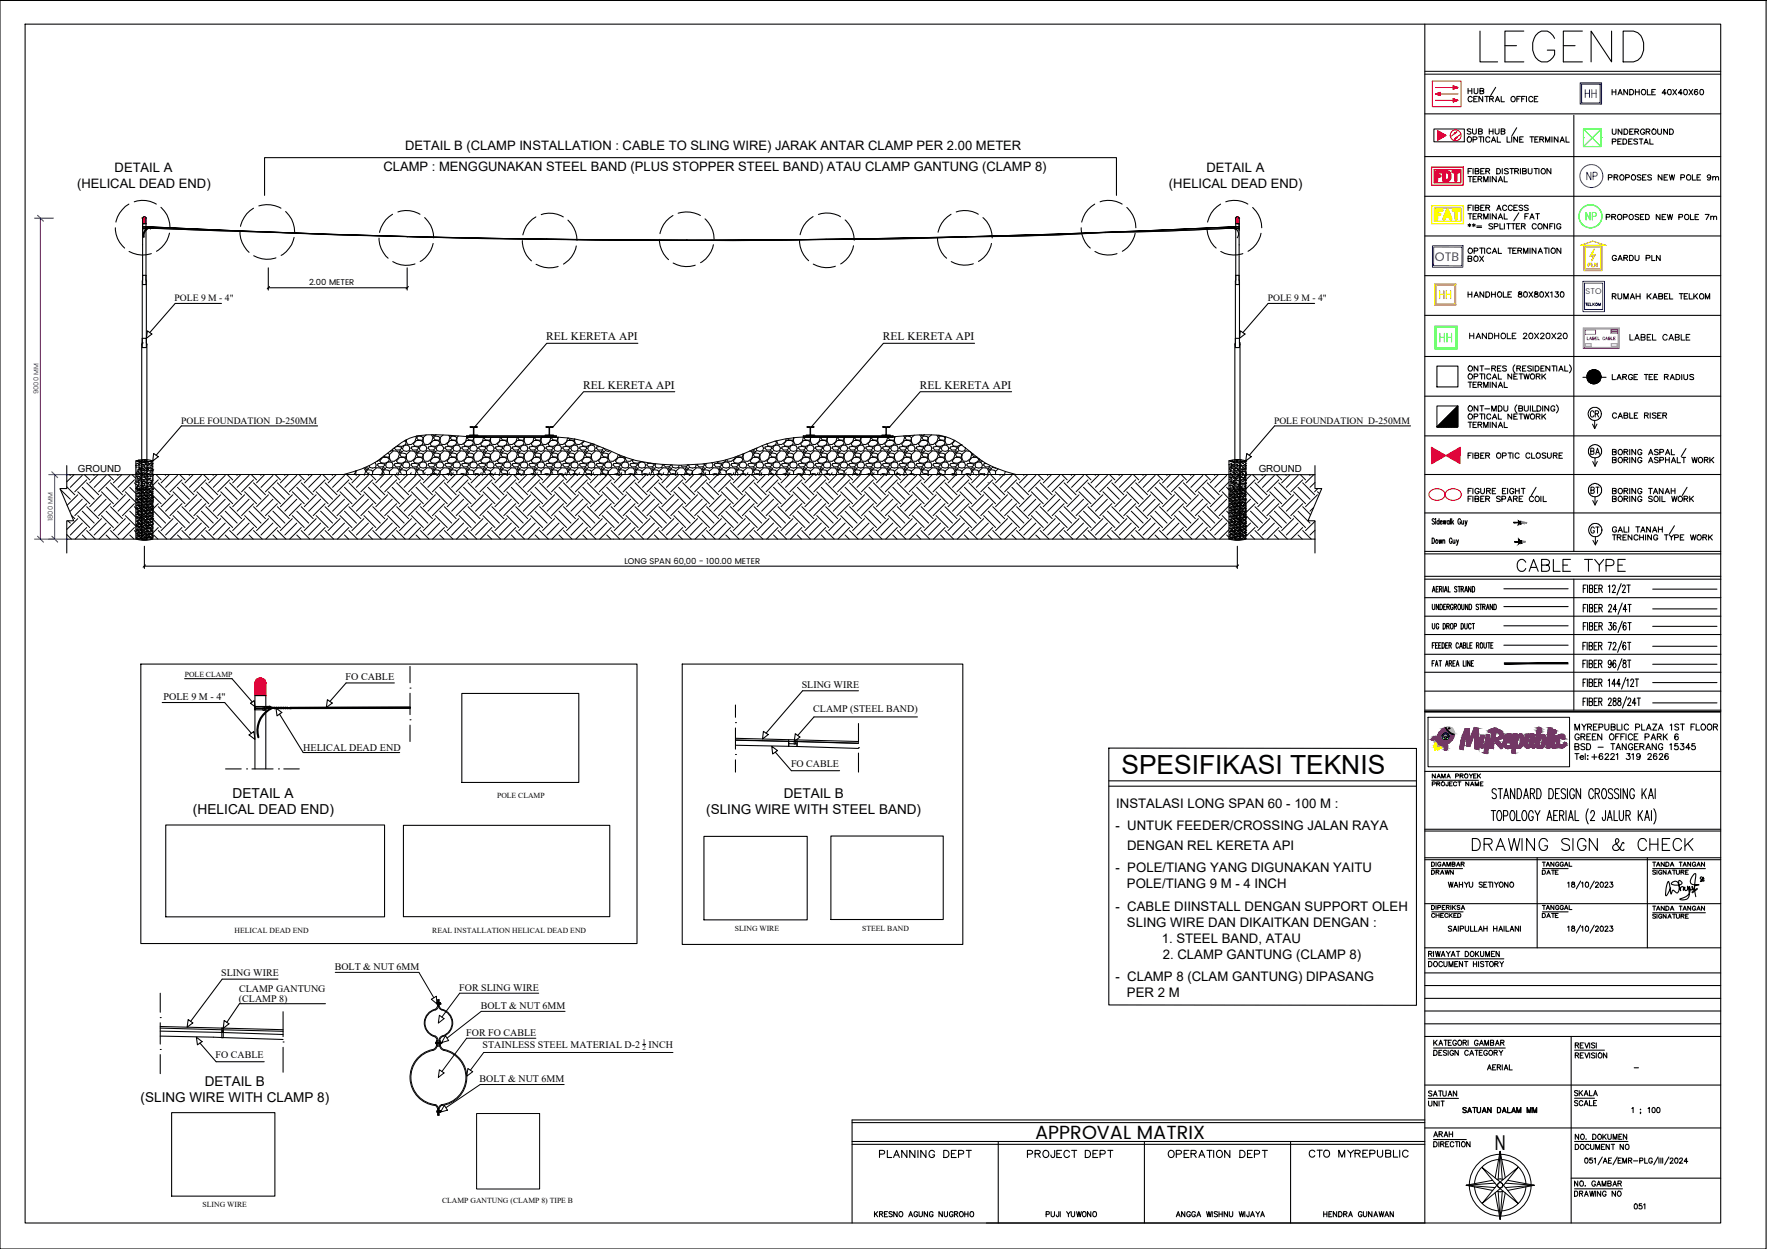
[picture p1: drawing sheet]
<svg xmlns="http://www.w3.org/2000/svg" width="420mm" height="297mm" viewBox="0 0 420 297" stroke-linecap="round" stroke-linejoin="round" font-family="sans-serif">
<defs><g id="words">
<text font-size="11.9" x="350.7" y="15.9">LEGEND</text>
<text font-size="6.3" x="266.7" y="184">SPESIFIKASI TEKNIS</text>
<g font-size="6.2">
<text x="359.5" y="137.2">CABLE TYPE</text>
<text x="348.9" y="203.6">DRAWING SIGN &amp; CHECK</text>
</g>
<text font-size="5.3" fill="#f00" x="340.4" y="44.1">FDT</text>
<text font-size="5.3" fill="#ffbf00" x="340.4" y="53.3">FAT</text>
<text font-size="5.3" fill="#ff7f00" x="341.1" y="72.3">HH</text>
<text font-size="5.3" fill="#0f0" x="341.1" y="82.5">HH</text>
<g font-size="4.9" fill="#00f">
<text x="375.7" y="24.3">HH</text>
<text x="376.1" y="44.1">NP</text>
</g>
<text font-size="4.9" fill="#0f0" x="376.1" y="53.6">NP</text>
<g font-size="4.9">
<text x="376.8" y="100.5">CR</text>
<text x="355.5" y="273.5">N</text>
<text x="207.8" y="276.6">PLANNING DEPT</text>
<text x="243.1" y="276.6">PROJECT DEPT</text>
<text x="276.6" y="276.6">OPERATION DEPT</text>
<text x="310.1" y="276.6">CTO MYREPUBLIC</text>
</g>
<text font-size="4.5" x="246.1" y="270.9">APPROVAL MATRIX</text>
<g font-size="4.4">
<text x="347.8" y="63.5">BOX</text>
<text x="377.1" y="109.4">BA</text>
<text x="377.1" y="118.5">BT</text>
<text x="377.1" y="128.1">GT</text>
<text x="339.7" y="271.6">ARAH</text>
</g>
<g font-size="4">
<text x="382.1" y="63.1">GARDU PLN</text>
<text x="339" y="209.2">DRAWN</text>
<text x="365.5" y="209.2">DATE</text>
<text x="365.5" y="219.4">DATE</text>
<text x="338.3" y="261.8">SATUAN</text>
<text x="373.2" y="261.8">SKALA</text>
<text x="338.3" y="264.2">UNIT</text>
<text x="387.3" y="288.6">051</text>
</g>
<text font-size="3.5" fill="#ff7f00" x="376.4" y="64.6">PLN</text>
<g font-size="3.3">
<text x="55.3" y="189.7">DETAIL A</text>
<text x="45.9" y="193.6">(HELICAL DEAD END)</text>
</g>
<g font-size="3.2">
<text x="186.4" y="189.7">DETAIL B</text>
<text x="167.9" y="193.6">(SLING WIRE WITH STEEL BAND)</text>
<text x="33.4" y="262.2">(SLING WIRE WITH CLAMP 8)</text>
<text x="48.7" y="258.3">DETAIL B</text>
</g>
<g font-size="3.1">
<text x="96.4" y="35.7">DETAIL B (CLAMP INSTALLATION : CABLE TO SLING WIRE) JARAK ANTAR CLAMP PER 2.00 METER</text>
<text x="27.3" y="40.9">DETAIL A</text>
<text x="91.2" y="40.7">CLAMP : MENGGUNAKAN STEEL BAND (PLUS STOPPER STEEL BAND) ATAU CLAMP GANTUNG (CLAMP 8)</text>
<text x="286.9" y="40.9">DETAIL A</text>
<text x="18.3" y="44.6">(HELICAL DEAD END)</text>
<text x="278" y="44.6">(HELICAL DEAD END)</text>
<text x="265.3" y="197.5">- UNTUK FEEDER/CROSSING JALAN RAYA</text>
<text x="265.4" y="192.1">INSTALASI LONG SPAN 60 - 100 M :</text>
<text x="268" y="202.1">DENGAN REL KERETA API</text>
<text x="265.3" y="207.3">- POLE/TIANG YANG DIGUNAKAN YAITU</text>
<text x="268" y="211.1">POLE/TIANG 9 M - 4 INCH</text>
<text x="265.3" y="216.7">- CABLE DIINSTALL DENGAN SUPPORT OLEH</text>
<text x="268" y="220.5">SLING WIRE DAN DIKAITKAN DENGAN :</text>
<text x="276.2" y="224.3">1. STEEL BAND, ATAU</text>
<text x="265.3" y="233.4">- CLAMP 8 (CLAM GANTUNG) DIPASANG</text>
<text x="276.5" y="228">2. CLAMP GANTUNG (CLAMP 8)</text>
<text x="268" y="237.1">PER 2 M</text>
</g>
<text font-size="3.1" fill="#808080" x="360.9" y="130.2">6M</text>
<text font-size="3" fill="#00f" x="341.2" y="62">OTB</text>
<g font-size="2.7">
<text x="129.8" y="81">REL KERETA API</text>
<text x="209.9" y="81">REL KERETA API</text>
<text x="138.6" y="92.5">REL KERETA API</text>
<text x="218.7" y="92.5">REL KERETA API</text>
</g>
<text font-size="2.6" x="387.3" y="255.1">-</text>
<g font-size="2.4">
<text x="82.2" y="161.8">FO CABLE</text>
<text x="38.9" y="166.5">POLE 9 M - 4&quot;</text>
<text x="190.6" y="163.7">SLING WIRE</text>
<text x="193.4" y="169.4">CLAMP (STEEL BAND)</text>
<text x="72.1" y="178.5">HELICAL DEAD END</text>
<text x="188.1" y="182.4">FO CABLE</text>
<text x="52.6" y="232.2">SLING WIRE</text>
<text x="79.6" y="230.6">BOLT &amp; NUT 6MM</text>
<text x="56.8" y="238.2">(CLAMP 8)</text>
<text x="56.9" y="235.9">CLAMP GANTUNG</text>
<text x="109.2" y="235.6">FOR SLING WIRE</text>
<text x="114.3" y="239.9">BOLT &amp; NUT 6MM</text>
<text x="51.3" y="251.6">FO CABLE</text>
<text x="110.9" y="246.3">FOR FO CABLE</text>
<text x="114.8" y="249.2">STAINLESS STEEL MATERIAL D-2</text>
<text x="154.2" y="249.2">INCH</text>
<text x="114" y="257.3">BOLT &amp; NUT 6MM</text>
</g>
<g font-size="2.3">
<text x="41.5" y="71.6">POLE 9 M - 4&quot;</text>
<text x="301.5" y="71.6">POLE 9 M - 4&quot;</text>
<text x="43.1" y="100.7">POLE FOUNDATION D-250MM</text>
<text x="302.9" y="100.7">POLE FOUNDATION D-250MM</text>
<text x="18.5" y="112.2">GROUND</text>
<text x="299.3" y="112.2">GROUND</text>
</g>
<g font-size="2">
<text x="73.5" y="67.9">2.00 METER</text>
<text x="148.5" y="134">LONG SPAN 60,00 - 100.00 METER</text>
</g>
<text font-size="2" fill="#00f" x="377" y="70">STO</text>
<g font-size="1.8">
<text x="43.9" y="160.9">POLE CLAMP</text>
<text x="118.2" y="189.7">POLE CLAMP</text>
<text x="55.8" y="221.8">HELICAL DEAD END</text>
<text x="102.8" y="221.8">REAL INSTALLATION HELICAL DEAD END</text>
<text x="174.8" y="221.3">SLING WIRE</text>
<text x="205" y="221.3">STEEL BAND</text>
<text x="48.2" y="287">SLING WIRE</text>
<text x="105.1" y="286.2">CLAMP GANTUNG (CLAMP 8) TIPE B</text>
</g>
<g font-size="1.7">
<text x="152.8" y="248.2">1</text>
<text x="152.8" y="249.7">2</text>
</g>
<g font-size="1.6" fill="#00f">
<text x="9.2" y="93.8" transform="rotate(-90 9.2 93.8)">9000 MM</text>
<text x="12.5" y="124" transform="rotate(-90 12.5 124)">1800 MM</text>
</g>
</g></defs>
<!-- layer: 0 -->
<g fill="none" stroke="#000" stroke-width=".25">
<path d="M0 .1h419.9v296.9h-419.9zM6 5.7h403.2v285.2h-403.2zM338.8 5.7v285.2M338.8 27.1h70.4M338.8 37.2h70.4M349.1 21v1.3M349.1 21.6h.9M349.8 30.8l-.3-.2-.6 .2 .1 .3 .8 .4v.2l-.3 .2-.6-.2M350 21v1.3M350.1 23.2a.55 .55 0 0 0-.9 0 .55 .55 0 0 0 0 .8 .55 .55 0 0 0 .9-.1M350.1 30.6v.9l.4 .4 .5-.2v-1.1M350.3 33.2h.6l.2-.1 .1-.3-.3-.3h-.6v1.3"/>
<path d="M350.4 23.5h.5M350.5 21l.1 1.1 .3 .2 .5-.4v-.9M351.3 22.9h-.9v1.3h.9M351.6 31.2h.7l.2-.3-.4-.3h-.5v1.3l.8-.1 .1-.3-.4-.3M351.6 32.5h.9M351.9 21.6h.8l.1-.4-.9-.2v1.3l.9-.1v-.5l-.3-.1M352.1 32.5v1.3M352.6 22.9v1.3l-.9-1.3v1.3M352.8 32.5v1.3M353.1 22.9h.8M353.5 22.9v1.3M354.1 30.6v1.3"/>
<path d="M354.1 31.2h.9M354.2 23.5l.8-.1v-.3l-.8-.2v1.3M354.2 32.8a.6 .6 0 0 0-.8 0 .6 .6 0 0 0-.1 .8 .6 .6 0 0 0 .8 .2l.1-.3M354.6 33.8l.5-1.3 .5 1.3M354.7 23.5l.4 .7M354.8 33.4h.7M355 30.6v1.3M355.5 30.6v.9l.4 .4 .5-.2v-1.1M355.6 24.2l.5-1.3 .5 1.3M355.6 20.8l-1.1 1.9M355.8 23.8h.6M356 32.5v1.3h.8"/>
<path d="M357 22.9v1.3h.7M357 31.2h.7l.1-.3-.3-.3h-.5v1.3l.8-.1v-.3l-.3-.3M358.4 32.5v1.3h.7M359.5 32.5v1.3M360.6 30.4l-1.1 1.9M360.7 23.5h.5M360.8 32.5v1.3l-.8-1.3v1.3M361.4 33.1h.5M361.5 22.9h-.8v1.3M361.8 23.5h.5M362.2 32.5h-.8v1.3h.8M362.7 22.9h-.9v1.3"/>
<path d="M363 22.9v1.3M363.8 32.5h.9M364.2 32.5v1.3M364.4 23.2a.53 .53 0 0 0-.7-.2 .53 .53 0 0 0-.2 .7 .48 .48 0 0 0 .4 .5 .48 .48 0 0 0 .5-.3M364.8 23.5h.5M365 33.1h.5M365.7 22.9h-.9v1.3h.9M365.8 32.5h-.8v1.3h.8M366.1 33.1h.8l.2-.3-.4-.3h-.6v1.3M366.6 33.1l.5 .7M367.5 33.8v-1.3l.5 1.3 .5-1.3v1.3M369 32.5v1.3"/>
<path d="M370.5 32.5v1.3l-.9-1.3v1.3M371 33.8l.5-1.3 .5 1.3M371.1 33.4h.7M372.4 32.5v1.3h.7M374.2 27.4v103.7M383.3 21.3v1.2M383.3 21.9h.9M383.4 30.7v1.1l.4 .1h.2l.3-.3v-.9M383.4 33.7l.7-.1 .2-.3-.2-.2-.7-.1v1.3M384.2 21.3v1.2M384.7 33.6h.5M384.7 22.5l.5-1.2 .5 1.2"/>
<path d="M384.9 22.1h.6M385.5 33h-.8v1.3h.8M385.7 30.7v1.2l-.9-1.2v1.2M385.9 33h.5a.65 .65 0 0 1 .4 .7 .65 .65 0 0 1-.4 .6h-.5zM386.2 30.7h.4a.68 .68 0 0 1 .5 .6 .68 .68 0 0 1-.5 .6h-.4zM387 21.3v1.2l-.9-1.2v1.2M387.3 33.6h.5M387.5 21.3h.5a.66 .66 0 0 1 .5 .6 .66 .66 0 0 1-.5 .6h-.5zM387.5 31.3h.5M388.1 33h-.8v1.3h.8M388.4 30.7h-.9v1.2h.9M388.7 31.3l.8-.1 .1-.3-.3-.2h-.6v1.2"/>
<path d="M388.9 21.9h.9M388.9 21.3v1.2M389.2 31.3l.4 .6M389.4 33.2l-.4-.2-.5 .2v.3l.9 .4v.2l-.4 .2-.5-.2M389.8 33h.9M389.8 21.3v1.2M390.2 33v1.3M390.4 21.4a.58 .58 0 0 1 .8 .1 .58 .58 0 0 1 0 .8 .58 .58 0 0 1-.8 0l-.1-.3zM390.9 34.3l.5-1.3 .5 1.3M391 31a.57 .57 0 0 0-.9-.1 .57 .57 0 0 0 .1 .9l.7 .1 .1-.4h-.3M391.1 33.9h.7M391.4 31.3l.9-.1v-.4l-.9-.1v1.2"/>
<path d="M391.7 21.3v1.2h.8M391.9 31.3l.4 .6M392.3 33v1.3h.8M392.8 21.9h.5M393.6 21.3h-.8v1.2h.8M394.2 30.7v.9l.3 .3 .5-.1 .1-1.1M396.2 22.1h-1l.7-.8v1.2M396.5 30.7v1.2l-.9-1.2v1.2M396.7 21.3h.2a.65 .65 0 0 1 .5 .6 .65 .65 0 0 1-.5 .6l-.4-.5zM397 30.7a.71 .71 0 0 1 .8 .3 .71 .71 0 0 1 0 .8l-.8 .1zM397.8 21.3l.9 1.2M398.7 21.3l-.9 1.2"/>
<path d="M400 22.1h-.9l.6-.8v1.2M400.5 21.3a.59 .59 0 0 1 .7 .6 .59 .59 0 0 1-.7 .6l-.2-.5zM401.6 21.3l.9 1.2M402.5 21.3l-.9 1.2M403.6 21.4v-.1a.58 .58 0 0 0-.7 .5 .58 .58 0 0 0 .6 .7 .4 .4 0 0 0 0-.7 .4 .4 0 0 0-.6 .3M404.4 21.3a.59 .59 0 0 1 .7 .6 .59 .59 0 0 1-.7 .6l-.2-.5zM27.4 54.2a6.2 6.2 0 0 0 2.2 4.8M30.6 48.5a6.6 6.6 0 0 0-3 4.3M30.7 59.8a6.5 6.5 0 0 0 5.3 .5M31.9 48a6.2 6.2 0 0 1 5.3 .5M33.9 58.2h.1M33.9 53.9h.8h-.8"/>
<path d="M33.9 53.2h.8M33.9 51.9v15.8h.8v-15.8M34 51.9l.4-.4 .3 .4M34.3 53.2h-.4v1.6M34.7 53.9a2610.3 2610.3 0 0 0 259.1 0 2610.3 2610.3 0 0 1-259.1 0zM34.9 54.3h.1M35 54.3h.1M35 54.2l.1 .1M35 54.2l-.1 .1M35 54.1l-.1 .2M35.1 54.3h-.1M35.1 54.2l.1 .1"/>
<path d="M35.1 54.3h1.3M35.2 54.3h-.1M35.2 54.3h.1M35.3 54.3h.1M35.5 54.3h-.1M35.6 54.3h.1M35.7 54.3h.1M35.8 54.3h.1M35.9 54.3h.1M36 54.3h.1M36.1 54.3h.1M36.2 54.3h.1"/>
<path d="M36.3 54.3h.1M36.4 54.3l27.2 .9M36.4 54.3h-1.3M38.3 49.3a6.3 6.3 0 0 1 2.1 4.9M40.3 55.4a6.5 6.5 0 0 1-3.1 4.4M57.1 55.2a6.5 6.5 0 0 0 2.1 4.8M60.3 49.5a6.7 6.7 0 0 0-3.1 4.3M61.6 49a6.7 6.7 0 0 1 5.2 .5M62.9 46.5v-9h202.6v9M63.6 55.2l33.2 1.1M63.7 55.2h.1M63.8 55.2l33 1"/>
<path d="M67.9 50.3a6.3 6.3 0 0 1 2.2 4.8M69.9 56.5a6.6 6.6 0 0 1-3.1 4.2M90.1 56.6a6.4 6.4 0 0 0 2.2 4.8M93.3 51a6.7 6.7 0 0 0-3 4.3M94.6 50.4a6.2 6.2 0 0 1 5.3 .6M96.8 56.2v.1M96.9 56.3l33.1 .6M96.9 56.2l16.6 .5 16.5 .2M96.9 56.2l-.1 .1M101 51.8a6.3 6.3 0 0 1 2.1 4.8M103 57.9a6.6 6.6 0 0 1-3.1 4.3M124.2 57.2a6.4 6.4 0 0 0 2.2 4.8"/>
<path d="M127.4 51.6a6.2 6.2 0 0 0-3.1 4.3M128.7 51a6.2 6.2 0 0 1 5.2 .6M130 56.9l16.6 .3 16.6-.1M130 56.9l16.6 .2h16.6M130 56.9h.1M135 52.4a6.7 6.7 0 0 1 2.2 4.8M137 58.5a6.3 6.3 0 0 1-3 4.3M156.8 56.9a6.5 6.5 0 0 0 2.2 4.9M160 51.3a6.4 6.4 0 0 0-3.1 4.3M161.2 50.7a6.7 6.7 0 0 1 5.3 .6M163.2 57.1h.1M167.6 52.1a6.7 6.7 0 0 1 2.2 4.8"/>
<path d="M169.6 58.2a6.3 6.3 0 0 1-3 4.3M190.1 57.2a6.4 6.4 0 0 0 2.2 4.8M193.3 51.5a6.4 6.4 0 0 0-3.1 4.3M194.6 51a6.2 6.2 0 0 1 5.3 .5M196.4 57l-22.1 .2-11.1-.1M196.4 56.9v.1M201 52.3a6.7 6.7 0 0 1 2.1 4.8M202.9 58.4a6.3 6.3 0 0 1-3 4.4M222.9 56.6a6.4 6.4 0 0 0 2.2 4.8M226.1 51a6.4 6.4 0 0 0-3 4.2M227.4 50.4a6.2 6.2 0 0 1 5.2 .6M229.6 56.3l-11.1 .4-22.1 .3"/>
<path d="M229.6 56.3l-22.1 .6h-11.1M229.6 56.3h.1M233.7 51.8a6.3 6.3 0 0 1 2.2 4.8M235.8 57.9a6.2 6.2 0 0 1-3.1 4.3M257.1 54.2a6.4 6.4 0 0 0 2.1 4.8M260.3 48.5a6.4 6.4 0 0 0-3.1 4.3M260.3 59.8a6.4 6.4 0 0 0 5.3 .5M261.6 48a6.2 6.2 0 0 1 5.2 .5M262.8 55.3l-22.1 .9-11.1 .1M262.8 55.3h.1M267.9 49.3a6.5 6.5 0 0 1 2.2 4.9M269.9 55.5a6.3 6.3 0 0 1-3 4.3"/>
<path d="M287 54.2a6.4 6.4 0 0 0 2.2 4.8M290.2 48.5a6.4 6.4 0 0 0-3.1 4.3M290.3 59.8a6.4 6.4 0 0 0 5.2 .5M291.5 48a6.2 6.2 0 0 1 5.2 .5M292.2 54.3l-19.6 .8-9.8 .2M292.2 54.3l-14.7 .6-14.7 .4M292.2 54.3h1.2zM292.2 54.3h1.2M292.2 54.3h.1M292.3 54.3h.1M292.4 54.3h.1M292.5 54.3h.1"/>
<path d="M292.6 54.3h.1M292.7 54.3h.1M292.8 54.3h.1M292.9 54.3h.1M293.1 54.3h-.2M293.2 54.3h.1M293.3 54.3h.1M293.4 54.3h.1M293.5 54.3v.1M293.5 54.3h-.1M293.5 54.2l-.1 .1M293.5 54.2v.1"/>
<path d="M293.5 54.2l.2 .1M293.6 54.2v.1M293.6 54.3l-.1 .1M293.7 54.4h-.2M293.7 54.3v.1M293.8 53.9h.8h-.8M293.8 53.2h.8M294.2 53.2h.4v1.6M294.6 51.9l-.4-.4-.4 .4v15.8h.8v-15.8M294.6 58.2h.1M297.9 49.3a6.5 6.5 0 0 1 2.1 4.9M299.8 55.5a6.2 6.2 0 0 1-3 4.3"/>
<path d="M338.8 56.1h70.4M338.8 46.7h70.4M349.1 50.8h.9M349.1 53.4l.6 .3M349.1 42h.9M349.7 53.4l-.6 .3M349.9 48.8h-.8v1.3M349.9 40.1h-.8v1.2M350.1 53.4l.7 .3M350.3 40.1v1.2M350.3 48.8v1.3M350.3 51.5h.5"/>
<path d="M350.3 42.6h.5M350.4 53.2v.7M350.8 49.4l.7-.1 .2-.2-.4-.3h-.5v1.3l.8-.2 .1-.3-.4-.2M350.8 40.7l.8-.1 .1-.3-.4-.2h-.5v1.2h.7l.2-.4-.4-.2M350.8 53.4l-.7 .3M351.1 50.8h-.8v1.3h.8M351.1 42h-.8v1.3h.8M351.2 53.7h1.1M351.2 54.1h1.1M351.5 51.5l.8-.2v-.3l-.8-.2v1.3M351.5 42.6l.8-.1v-.4l-.8-.1v1.3M351.9 51.5l.4 .6"/>
<path d="M351.9 42.6l.4 .7M352.1 49.4h.5M352.1 40.7h.5M352.8 52.1v-1.3l.5 1.3 .5-1.3v1.3M352.8 43.3v-1.3l.5 1.3 .5-1.3v1.3M352.9 48.8h-.8v1.3h.8M352.9 40.1h-.8v1.2h.8M353.3 49.4l.8-.1 .1-.4-.9-.1v1.3M353.3 40.7l.9-.1v-.4l-.9-.1v1.2M353.8 49.4l.4 .7M353.8 40.7l.4 .6M354.3 42v1.3"/>
<path d="M354.3 50.8v1.3M354.9 53.4l-.3-.2-.6 .2 .1 .2 .8 .5v.2l-.3 .2-.6-.2M355 59.8h.7M355.3 53.9l.9-.2v-.4l-.9-.1v1.3M355.8 50.8v1.3l-1-1.3v1.3M355.8 42v1.3l-1-1.3v1.3M355.9 50.1l.5-1.3 .5 1.3M355.9 40.1a.71 .71 0 0 1 .8 .3 .71 .71 0 0 1 0 .8l-.8 .1zM356.1 49.6h.6M356.3 59v1.3h.7M356.3 52.1l.5-1.3 .5 1.3M356.3 43.3l.5-1.3 .5 1.3"/>
<path d="M356.4 51.7h.7M356.4 42.8h.7M356.7 53.2v1.3h.7M357.2 40.1v1.2M357.7 50.8v1.3h.7M357.7 42v1.3h.7M357.7 53.2v1.3M358.3 49.1a.51 .51 0 0 0-.6-.3 .51 .51 0 0 0-.4 .5v.3a.51 .51 0 0 0 .4 .5 .51 .51 0 0 0 .6-.3M358.3 53.2h.9M358.6 59h.9M358.6 40.3l-.3-.2-.6 .2 .2 .3 .6 .2 .1 .2-.1 .3-.8-.1M358.7 53.2v1.3"/>
<path d="M359 59v1.3M359 40.1h.9M359.4 53.2h.9M359.5 40.1v1.2M359.6 49.1a.48 .48 0 0 0-.6-.3 .48 .48 0 0 0-.4 .5v.3a.48 .48 0 0 0 .4 .5 .48 .48 0 0 0 .6-.3M359.7 59.6h.5M359.8 53.2v1.3M360 49.4h.5M360.2 40.7l.8-.1v-.4l-.8-.1v1.2M360.6 59h-.9v1.3h.9M360.6 53.8h.5M360.6 40.7l.5 .6"/>
<path d="M360.8 48.8h-.8v1.3h.8M360.9 59.6l.8-.1 .1-.4-.9-.1v1.3M361.1 50.6l-1.1 1.9M361.4 53.2h-.8v1.3h.8M361.4 59.6l.4 .7M361.5 40.1v1.2M361.8 53.8l.7-.1 .2-.2-.2-.3h-.7v1.3M362 40.7l.8-.1 .1-.3-.3-.2h-.6v1.2h.8l.1-.4-.3-.2M362.1 49l-.3-.2-.6 .2 .1 .3 .8 .4v.2l-.3 .2-.6-.2M362.2 53.8l.5 .7M362.6 51.5h.5M363.4 49l-.3-.2-.6 .2 .1 .3 .8 .4v.2l-.3 .2-.6-.2"/>
<path d="M363.4 40.1v1.1l.4 .1h.3l.2-.3v-.9M363.4 50.8h-.8v1.3M363.8 52.1l.5-1.3 .5 1.3M363.8 59v1.3M363.9 51.7h.7M364.8 40.1h.9M365.2 50.8h.9M365.2 59v1.3l-.9-1.3v1.3M365.2 40.1v1.2M365.3 53.5a.56 .56 0 0 0-.8-.1 .56 .56 0 0 0 0 .8 .56 .56 0 0 0 .8 0M365.6 50.8v1.3M365.9 59.8h.7"/>
<path d="M365.9 40.1v1.2M367.2 59h.8M367.6 59v1.3M368 53.2v1.3l-.9-1.3v1.3M368.3 59v1.3M368.5 53.8h.5M368.8 40.1v1.2l-1-1.2v1.2M369.3 53.2h-.8v1.3M369.7 53.2v1.3M371.1 59v1.3l-.9-1.3v1.3M371.1 53.5a.54 .54 0 0 0-.7-.3 .54 .54 0 0 0-.2 .8 .49 .49 0 0 0 .4 .5 .49 .49 0 0 0 .5-.5h-.3M381.9 51.6h.8l.1-.4-.1-.2h-.8v1.2"/>
<path d="M382.4 42.2l.9-.1v-.4l-.9-.1v1.2M383.2 51.6l.8-.1 .2-.3-.2-.2h-.8v1.2M383.7 51.6l.5 .6M383.8 42.1h.8v-.4l-.8-.1v1.2M384.3 42.1l.4 .7M386 51.6h.8l.1-.4-.1-.2h-.8v1.2M386.5 42.2l.9-.1v-.4l-.9-.1v1.2M389.7 51.2l-.4-.2-.5 .2v.2l.8 .4v.4l-.8-.1M390.1 51.6h.5M390.2 41.8l-.3-.2h-.5l-.1 .2 .1 .3 .7 .2 .1 .4-.3 .1-.6-.1M390.6 42.1h.5M390.9 51h-.8v1.2h.8"/>
<path d="M391.3 51h.4a.63 .63 0 0 1 .5 .6 .63 .63 0 0 1-.5 .6h-.4zM391.4 41.6h-.8v1.2h.8M392.7 41.8l-.3-.2-.6 .2 .1 .3 .7 .3v.4l-.8-.1M394.7 51v1.2l-.9-1.2v1.2M395.2 41.6v1.2l-.9-1.2v1.2M395.2 51.6h.5M395.7 42.1h.5M396.1 51h-.9v1.2h.9M396.5 51l.3 1.2 .3-1.2 .3 1.2 .3-1.2M396.5 41.6h-.8v1.2h.8M396.9 41.6l.4 1.2 .3-1.2 .3 1.2 .3-1.2M399.2 51.6h.8v-.5l-.8-.1v1.2"/>
<path d="M399.7 42.2l.8-.1v-.4l-.8-.1v1.2M402 51v1.2h.7M402.4 41.6v1.2h.8M403.1 51.6h.5M403.5 42.1h.5M403.9 51h-.8v1.2h.8M404.4 41.6h-.9v1.2h.9M405.5 51h.9l-.7 1.2M406.8 42a.43 .43 0 0 1-.5 .4 .43 .43 0 0 1-.3-.6 .43 .43 0 0 1 .7 0l.1 .5-.2 .5-.6-.1M406.8 51.6l.3-.2 .3 .1 .1 .7M406.8 51.4v.8M407.2 42.2l.3-.2 .4 .1v.7"/>
<path d="M407.2 42v.8M407.5 51.6l.6-.1 .1 .7M407.9 42.2l.4-.2 .3 .1v.7M33.8 67v15.7h1v-15.7M33.9 66.8v.1M34.7 65.5h-.8l-.1 1.3M34.7 66.6l.1 .2M34.8 66.8v.1M35.1 78.7l1 .7-1.3 1.1zM52.7 72.2h-11l-6.1 6.9M60.3 60.8a6.5 6.5 0 0 0 5.3 .5M63.8 63.7v5.3"/>
<path d="M63.8 68.4h33M64.1 68.1l-.6 .6M93.4 62.2a6.3 6.3 0 0 0 5.3 .6M96.8 63.7v5.3M97.1 68.1l-.5 .6M127.5 62.9a6.4 6.4 0 0 0 5.2 .5M160.1 62.6a6.4 6.4 0 0 0 5.2 .5M193.4 62.8a6.4 6.4 0 0 0 5.2 .5M226.2 62.2a6.4 6.4 0 0 0 5.2 .5M293.8 66.6v16.1h.9v-15.9M293.8 65.5h.8l.1 1.3M294.9 78.7l1.1 .7-1.3 1.1z"/>
<path d="M312.6 72.2h-11.1l-6 6.9M338.8 75h70.4M338.8 65.6h70.4M349.1 69.4v1.3M349.1 70h.9M350 69.4v1.3M350.5 70.7l.5-1.3 .5 1.3M350.7 70.3h.6M352.8 69.4v1.3l-.9-1.3v1.3M353.3 69.4h.5a.68 .68 0 0 1 .4 .6 .68 .68 0 0 1-.4 .7h-.5zM354.7 70h.9M354.7 69.4v1.3"/>
<path d="M354.8 60.3l.6-1.3 .5 1.3M355.6 69.4v1.3M356.3 69.5a.6 .6 0 0 1 .8 .5 .6 .6 0 0 1-.8 .6l-.2-.4zM357.5 69.4v1.3h.8M358.6 70h.5M359.4 69.4h-.8v1.3h.8M361.1 69.5v.3l.6 .2 .2 .3a.44 .44 0 0 1-.4 .4 .44 .44 0 0 1-.5-.4l.8-.6v-.2zM362.3 60.3v-1.3l.5 1.3 .5-1.3v1.3M362.5 69.5a.59 .59 0 0 1 .7 .5 .59 .59 0 0 1-.7 .6l-.2-.5zM363.6 69.4l.8 1.3M364.4 69.4l-.8 1.3M365 69.5v.3l.5 .2 .3 .3a.47 .47 0 0 1-.5 .4 .47 .47 0 0 1-.5-.4l.9-.6-.1-.2z"/>
<path d="M365.8 60.3l.5-1.3 .5 1.3M366.3 69.5a.59 .59 0 0 1 .7 .5 .59 .59 0 0 1-.7 .6l-.2-.5zM367.4 69.4l.9 1.3M368.3 69.4l-.9 1.3M368.7 69.6l.3-.2v1.3M369.8 69.4h.7l-.3 .5a.4 .4 0 0 1 .4 .4 .4 .4 0 0 1-.4 .4l-.5-.3M371.2 69.5a.59 .59 0 0 1 .7 .5 .59 .59 0 0 1-.7 .6l-.2-.5zM383.4 70.5l.8-.2v-.3l-.8-.2v1.3M383.8 70.5l.5 .6M384.7 69.8l.1 1.1 .3 .2h.3l.2-.3v-1M386.1 71.1v-1.3l.5 1.3 .5-1.3v1.3M387.6 71.1l.6-1.3 .5 1.3"/>
<path d="M387.9 70.7h.6M389 69.8v1.3M389 70.5h1M390 69.8v1.3M391.7 69.8v1.3M392 70.4l.6 .7M392.6 69.8l-.9 .9M393 71.1l.5-1.3 .5 1.3M393.2 70.7h.7M394.4 70.5l.9-.2 .1-.2-.4-.3h-.6v1.3h.8l.2-.4-.4-.2M395.8 70.5h.5M396.6 69.8h-.8v1.3h.8"/>
<path d="M397 69.8v1.3h.8M399.3 69.8h.9M399.8 69.8v1.3M400.5 70.5h.5M401.3 69.8h-.8v1.3h.8M401.7 69.8v1.3h.8M402.8 69.8v1.3M403.1 70.4l.5 .7M403.6 69.8l-.8 .9M405.5 71.1v-1.3l.5 1.3 .5-1.3v1.3M33.8 81.6l-.1 .4v46.2l.7 .2 .6-.2M33.8 81.6v-1.1h1l.1 1.3"/>
<path d="M33.8 81.6h.1M34.9 81.8v46.4M151.7 81.6h-21.7l-17.1 19.9M160.4 93.2h-21.6l-7.3 8.3M231.7 81.6h-21.6l-17.1 19.9M240.5 93.2h-21.7l-7.2 8.3M293.7 81.8l-.1 46.4 .6 .2 .7-.2v-46.2M294.7 81.6v-1.1h-.9l-.2 1.3M294.7 81.6h.1M294.7 81.6l.1 .2M294.9 81.8v.2M338.8 94.2h70.4"/>
<path d="M338.8 84.8h70.4M341.7 87.1h5v4.9h-5zM349.1 90.9h.9M349.5 90.9v1.2M350.3 91.5h.5M350.5 89.6l.8-.1 .1-.4-.1-.1-.8-.1v1.3M350.5 99.1l.8-.1 .1-.3-.1-.2h-.8v1.2M351.1 90.9h-.8v1.2h.8M351.4 96.5v1.3l-.9-1.3v1.3M351.4 87v1.3l-.9-1.3v1.3M351.5 91.5l.8-.1v-.4l-.8-.1v1.2M351.8 88.9h1"/>
<path d="M351.8 98.5h1M351.9 91.5l.4 .6M351.9 96.5h.9M351.9 87h.9M352.3 88.9v1.3M352.3 98.5v1.2M352.3 87v1.3M352.3 96.5v1.3M352.8 92.1v-1.2l.5 1.2 .5-1.2v1.2M353 88.9v1.3M353 98.5v1.2M353.1 97.2h1.1"/>
<path d="M353.1 87.7h1.1M354.3 90.9v1.2M354.5 89.2a.48 .48 0 0 0-.6-.3 .48 .48 0 0 0-.4 .5 .54 .54 0 0 0 .2 .7 .54 .54 0 0 0 .7-.1l.1-.1M354.5 98.7a.48 .48 0 0 0-.6-.2 .48 .48 0 0 0-.4 .4 .54 .54 0 0 0 .2 .7 .54 .54 0 0 0 .7-.1l.1-.1M354.7 97.8v-1.3l.5 1.3 .6-1.3v1.3M354.7 87.6l.8-.1 .1-.3-.1-.1-.8-.1v1.3M354.8 90.2l.6-1.3 .5 1.3M354.8 99.7l.6-1.2 .5 1.2M355 89.7h.7M355 99.3h.7M355.2 87.6l.4 .7M355.8 90.9v1.2l-1-1.2v1.2"/>
<path d="M356.1 87.6h.5M356.3 88.9v1.3h.7M356.3 92.1l.5-1.2 .5 1.2M356.3 98.5v1.2h.7M356.3 96.5a.71 .71 0 0 1 .7 .3 .71 .71 0 0 1 0 .8l-.7 .2zM356.4 91.7h.7M356.9 87h-.8v1.3h.8M357.6 96.5v.9l.4 .4 .3-.1 .2-.3v-.9M357.7 90.9v1.2h.7M358.2 87.2l-.8-.1-.1 .3 .8 .4 .1 .3-.3 .2-.6-.2M359.5 88.9v1.3l-.9-1.3v1.3M359.5 98.5v1.2l-.9-1.2v1.2"/>
<path d="M360 99h.5M360 89.5h.5M360.2 86.8a1.27 1.27 0 0 0 0 1.9M360.7 96.3a1.2 1.2 0 0 0 0 1.9M360.7 87.6l.8-.1v-.4l-.8-.1v1.3M360.8 88.9h-.8v1.3h.8M360.8 98.5h-.8v1.2h.8M361.1 97.1l.8-.1 .1-.2-.3-.3h-.6v1.3l.8-.1 .1-.3-.3-.3M361.1 87.6l.5 .7M361.2 88.9h.9M361.2 98.5h.9M361.7 88.9v1.3"/>
<path d="M361.7 98.5v1.2M362 87.6h.5M362.3 88.9l.4 1.3 .3-1.3 .3 1.3 .3-1.3M362.3 98.5l.4 1.2 .3-1.2 .3 1.2 .3-1.2M362.5 96.5v.9l.3 .4 .4-.1 .2-.3v-.9M362.8 87h-.8v1.3h.8M363.9 96.5v1.3M364.2 87.2l-.8-.1-.1 .3 .7 .3 .2 .4-.4 .2-.5-.2M364.4 96.5v1.3h.8M364.5 87v1.3M365 87h.5a.63 .63 0 0 1 .4 .6 .63 .63 0 0 1-.4 .7h-.5zM365.3 89.5l.8-.1v-.4l-.8-.1v1.3"/>
<path d="M365.3 99l.8-.1v-.4h-.8v1.2M365.5 96.5h.4a.66 .66 0 0 1 .5 .6 .66 .66 0 0 1-.5 .7h-.4zM365.8 89.5l.4 .7M365.8 99l.4 .7M366.4 87.6h.5M366.6 88.9v1.3M366.6 98.5v1.2M366.8 96.5v1.3M366.9 89.4l.6 .8M366.9 99l.6 .7M367.2 87h-.8v1.3h.8M367.5 88.9l-.9 .8"/>
<path d="M367.5 98.5l-.9 .8M368.3 96.5v1.3l-1-1.3v1.3M368.5 87v1.3l-.9-1.3v1.3M369 87h.9M369.4 87v1.3M369.7 96.8a.48 .48 0 0 0-.5-.3 .48 .48 0 0 0-.4 .5 .54 .54 0 0 0 .2 .7 .54 .54 0 0 0 .7-.1v-.3h-.3M370.1 96.3a1.2 1.2 0 0 1 0 1.9M370.2 87v1.3M370.7 88.3l.5-1.3 .5 1.3M370.9 87.8h.6M372.1 87v1.3h.7M373.2 86.8a1.2 1.2 0 0 1 0 1.9"/>
<path d="M376.4 89.7h5.5M383.4 89.1v1.2h.7M384.4 98.5a.56 .56 0 0 0-.8-.1 .56 .56 0 0 0 0 .8 .56 .56 0 0 0 .8 0M384.5 90.3l.5-1.2 .5 1.2M384.6 89.9h.7M384.8 99.5l.5-1.3 .5 1.3M384.9 99h.7M385.9 89.6h.7l.2-.3-.2-.2h-.7v1.2M386.2 98.8l.7-.1 .1-.4-.8-.1v1.3l.8-.2v-.4l-.2-.1M386.3 89.6l.5 .7M387.5 98.2v1.3h.8M388.2 89.4a.48 .48 0 0 0-.6-.3 .48 .48 0 0 0-.4 .4 .54 .54 0 0 0 .2 .7 .54 .54 0 0 0 .7-.1l.1-.3h-.3"/>
<path d="M388.5 89.6h.5M388.6 98.8h.5M389.4 89.1h-.9v1.2h.9M389.4 98.2h-.8v1.3h.8M391 89.1h.9M391 98.8l.8-.1 .1-.4-.9-.1v1.3M391.4 89.1v1.2M391.5 98.8l.4 .7M392.1 89.6h.5M392.4 98.2v1.3M393 89.1h-.9v1.2h.9M393.4 89.6h.5"/>
<path d="M393.8 98.4l-.3-.2-.6 .2 .1 .3 .7 .3v.4l-.5 .1-.3-.2M394.2 89.1h-.8v1.2h.8M394.2 98.8h.5M395 98.2h-.8v1.3h.8M395.4 98.8l.8-.1v-.4l-.8-.1v1.3M395.8 89.6l.8-.1v-.4h-.8v1.2M395.9 98.8l.4 .7M396.2 89.6l.5 .7M397.1 90.3l.5-1.2 .5 1.2M397.3 89.9h.7M398.5 89.1h.5a.65 .65 0 0 1 .4 .6 .65 .65 0 0 1-.4 .6h-.5zM399.9 89.1v1.2"/>
<path d="M400.4 89.1v.8l.4 .4 .4-.2 .1-1M402.7 89.2l-.3-.1-.6 .1 .1 .3 .7 .3v.4l-.8-.1M15.9 110.7v5.5h-1.6l3.2 7.7h-1.6v7.6M15.9 112.9h20.4M32.3 109.6v18.6M32.4 116.2l2.2 .2 1.8-.2M32.4 109.6l2.2 .3 1.7-.3M32.4 109.6l2.2-.3 1.7 .3v18.6M33.7 109.6v6.6M34.3 109.3v.6M34.3 116.2v.2M36.5 107.9l1.1 .7-1.3 1z"/>
<path d="M75.5 101.3h-32.4l-6 7M210.7 101.7h.1M292.2 112.9h20.5M292.2 116.2l2.3 .2 1.7-.2M292.2 109.6l2.3 .3 1.7-.3M294.2 109.3v.6M294.2 116.2v.2M294.9 109.6v6.6M296.5 107.9l1 .7-1.3 1zM312.7 110.7v5.5h1.6l-3.3 7.7h1.7v7.6M335.4 101.3h-32.3l-6 7M338.8 103.7h70.4"/>
<path d="M338.8 112.8h70.4M349.1 108.3h.5M349.1 116.7h.5M349.1 118.6h.5M349.1 100.4h.9M349.5 100.4v1.3M349.9 107.7h-.8v1.3M349.9 116.1h-.8v1.3M349.9 118h-.8v1.3M350.2 107.7v1.3M350.2 116.1v1.3M350.2 118v1.3"/>
<path d="M350.3 101h.5M350.7 108.3h.8l.1-.4-.9-.2v1.3l.9-.1v-.5l-.3-.1M350.7 118.6l.9-.1v-.4l-.3-.1h-.6v1.3l.9-.1v-.5l-.3-.1M351.1 100.4h-.8v1.3h.8M351.5 101h.7l.1-.5-.8-.1v1.3M351.7 116.4a.54 .54 0 0 0-.7-.2 .54 .54 0 0 0-.3 .7 .49 .49 0 0 0 .5 .5 .49 .49 0 0 0 .5-.5h-.3M351.9 101l.4 .7M352.1 116.1v1.1l.4 .2 .5-.4v-.9M352.1 108.3h.5M352.1 118.6h.5M352.8 101.7v-1.3l.5 1.3 .5-1.3v1.3M352.9 107.7h-.8v1.3h.8"/>
<path d="M352.9 118h-.8v1.3h.8M353.3 108.3h.8l.1-.3-.1-.2-.8-.1v1.3M353.3 118.6h.8l.1-.3-.3-.3h-.6v1.3M353.5 116.7h.7l.1-.4-.8-.2v1.3M353.7 108.3l.5 .7M353.7 118.6l.5 .7M353.9 116.7l.5 .7M354.3 100.4v1.3M354.8 116.7h.5M355.6 116.1h-.8v1.3h.8M355.8 100.4v1.3l-1-1.3v1.3M356.3 101.7l.5-1.3 .5 1.3"/>
<path d="M356.4 101.2h.7M356.7 118.2l-.3-.2-.4 .1-.1 .3 .7 .3 .1 .4-.3 .2-.5-.2M357.1 118.7l.8-.1 .1-.5-.9-.1v1.3M357.3 108.4l.8-.1v-.4l-.8-.2v1.3M357.3 116.7h.5M357.7 100.4v1.3h.7M358.1 116.1h-.8v1.3h.8M358.5 119.3l.5-1.3 .5 1.3M358.5 116.1v1.3M358.6 107.7h.9M358.7 118.9h.6M359.1 107.7v1.3"/>
<path d="M359.7 107.7v1.3M359.9 118.6l.8-.1v-.4l-.8-.1v1.3M360 116.4a.56 .56 0 0 0-.9 0 .56 .56 0 0 0 0 .8 .56 .56 0 0 0 .9-.1v-.2h-.4M360.3 116.7h.9M360.3 116.1v1.3M360.3 118.6l.5 .7M361.2 108a.56 .56 0 0 0-.8-.1 .56 .56 0 0 0 0 .9 .56 .56 0 0 0 .8-.1M361.2 116.1v1.3M361.2 118.6h.5M361.7 116.1h.9M362.1 118h-.9v1.3h.9M362.2 116.1v1.3"/>
<path d="M363.8 108a.48 .48 0 0 0-.6-.3 .48 .48 0 0 0-.4 .5 .53 .53 0 0 0 .3 .7 .53 .53 0 0 0 .7-.2M364.2 107.7v1.3h.8M364.6 118.3a.59 .59 0 0 0-1 .1 .59 .59 0 0 0 .5 .9l.3-.1 .2-.2M365.3 115.9l-1.2 1.9M366.4 118v1.3M366.9 118v1.3h.8M367.6 107.9l-.8-.1-.1 .3 .8 .3 .1 .4-.4 .2-.5-.2M368 107.7v1.1l.3 .2 .6-.4v-.9M369.4 108.3h.7l.1-.4-.8-.2v1.3M369.8 108.3l.4 .7M370.7 108.3h.5M371.5 107.7h-.8v1.3h.8"/>
<path d="M383.4 116.7h.8l.1-.4-.9-.2v1.3l.9-.1v-.4l-.3-.2M383.4 118.6l.9-.1v-.4l-.3-.1h-.6v1.3l.9-.1v-.5l-.3-.1M383.4 107.5l.9-.1v-.4l-.9-.1v1.2l.9-.1v-.4l-.3-.1M383.4 109.4l.8-.1 .1-.4-.9-.1v1.3l.9-.2v-.4l-.3-.1M386.2 116.7h.7l.1-.4-.8-.2v1.3M386.2 118.6l.8-.1v-.4l-.8-.1v1.3M386.2 107.5l.8-.1v-.4l-.8-.1v1.2M386.2 109.4l.7-.1 .1-.4-.8-.1v1.3M386.6 116.7l.5 .7M386.6 118.6l.5 .7M386.6 107.5l.5 .6M386.6 109.4l.5 .7"/>
<path d="M387.5 106.9v1.2M387.5 108.8v1.3M387.5 116.1v1.3M387.5 118v1.3M388.9 116.1v1.3l-.9-1.3v1.3M388.9 118v1.3l-.9-1.3v1.3M388.9 106.9v1.2l-.9-1.2v1.2M388.9 108.8v1.3l-.9-1.3v1.3M390.4 116.4a.56 .56 0 0 0-.8 0 .56 .56 0 0 0 0 .8 .56 .56 0 0 0 .8-.1v-.2h-.3M390.4 118.3a.6 .6 0 0 0-1 .1 .6 .6 0 0 0 .4 .9l.4-.1 .2-.2v-.2h-.3M390.4 107.2a.55 .55 0 0 0-.8-.1 .55 .55 0 0 0 0 .8 .55 .55 0 0 0 .8 0v-.2h-.3M390.4 109.1a.56 .56 0 0 0-.8-.1 .56 .56 0 0 0 0 .8 .56 .56 0 0 0 .8 0v-.3h-.3"/>
<path d="M392 108.1l.5-1.2 .5 1.2M392 110.1l.5-1.3 .5 1.3M392 116.1h.9M392.2 107.7h.6M392.2 109.6h.6M392.4 116.1v1.3M392.9 118.2l-.3-.2-.6 .2 .1 .3 .7 .2 .1 .2-.1 .3-.8-.1M393.1 117.4l.6-1.3 .5 1.3M393.3 117h.7M394.3 107.1l-.3-.2-.5 .1-.1 .3 .8 .3 .1 .4-.3 .1-.6-.1M394.3 109l-.8-.2-.1 .4 .8 .3 .1 .3-.3 .3-.6-.3M394.7 107.6l.8-.2v-.4l-.8-.1v1.2"/>
<path d="M394.7 109.4l.8-.1v-.4l-.8-.1v1.3M394.7 118v1.3M395.2 118v1.3h.7M395.4 116.1v1.3l-.9-1.3v1.3M395.9 117.4l.6-1.3 .5 1.3M396 108.1l.5-1.2 .5 1.2M396 108.8v1.3M396 109.4h.9M396.2 117h.6M396.2 107.7h.6M396.9 108.8v1.3M397.4 116.7h.9"/>
<path d="M397.4 116.1v1.3M397.4 106.9v1.2h.8M397.4 110.1l.5-1.3 .5 1.3M397.5 118l.3 1.3 .3-1.3 .3 1.3 .4-1.3M397.6 109.6h.7M398.3 116.1v1.3M398.8 108.8v1.3h.8M399.9 108.8h.9M400.4 108.8v1.3M400.4 118.6l.9-.1v-.4l-.9-.1v1.3M400.9 118.6l.4 .7M400.9 106.7l-1.1 1.9"/>
<path d="M401.2 115.9l-1.2 1.9M401.8 118v1.3M402.1 118.6l.6 .7M402.3 108.8l.3 1.3 .3-1.3 .4 1.3 .3-1.3M402.7 118l-.9 .9M405.3 109.4l.7-.1 .1-.3-.1-.2h-.7v1.3M405.7 109.4l.4 .7M406.6 108.8v1.3M406.9 109.3l.6 .8M407.5 108.8l-.9 .8M32.4 128.2l1.7 .3 2.2-.3M34.3 134.6h259.9"/>
<path d="M34.3 129.9v5.3M34.6 134.4l-.6 .5M292.2 128.2v-18.6l2.3-.3 1.7 .3v18.6M292.2 128.2l1.7 .3 2.3-.3M294.2 129.9v5.3M294.5 134.4l-.5 .5M338.8 137.7h70.4M338.8 131.7h70.4M338.8 137.1h70.4M338.8 122h70.4M338.8 131.1h70.4M340.5 128a.64 .64 0 0 1 .6 .6 .64 .64 0 0 1-.6 .6z"/>
<path d="M341.1 123.6a.3 .3 0 0 0-.5-.2 .3 .3 0 0 0 .1 .5l.3 .2 .1 .4-.2 .2-.4-.2M341.4 123.3v.2zM341.4 123.8v.9M342 139.5h-.5v1.3h.5M342.2 128.4l.1 .8 .2-.8 .1 .8 .2-.8M342.2 124l-.1-.1a.38 .38 0 0 0-.4 .3 .38 .38 0 0 0 .4 .4l.1-.1M342.2 123.3v1.4M342.4 124.1h.5v-.2a.38 .38 0 0 0-.5 .3 .38 .38 0 0 0 .5 .4v-.1M343.1 128.6l.2-.2h.2v.8M343.1 128.4v.8M343.2 139.5v1.3M343.2 123.8l.2 .9 .1-.9 .2 .9 .1-.9"/>
<path d="M344.4 139.5v1.3h.4M344.6 124l-.1-.1a.38 .38 0 0 0-.4 .3 .38 .38 0 0 0 .4 .4l.1-.1M344.6 123.8v.9M344.9 123.3v1.4M345.2 123.3v1.4M345.2 128.3a.32 .32 0 0 0-.4-.3 .32 .32 0 0 0-.2 .4v.4a.33 .33 0 0 0 .3 .4 .33 .33 0 0 0 .3-.4h-.1M345.4 124.1l.3 .6M345.5 128.4v.8h.2l.2-.2M345.6 123.8l-.4 .6M345.9 128.4v.8M346.3 128.4l.3 .8 .2-.8M346.4 139.7a.3 .3 0 0 0-.5-.1 .3 .3 0 0 0 .1 .5l.3 .1 .1 .4-.2 .2-.3-.2"/>
<path d="M346.6 129.2l-.3 .5M346.7 139.5h.6M347 139.5v1.3M347.3 123.7a.34 .34 0 0 0-.4-.3 .34 .34 0 0 0-.2 .5l.2 .8 .3-.1 .1-.2v-.3h-.2M347.6 123.8v.8l.2 .1 .2-.3M348 123.8v.9M348.4 123.8l.2 .9 .3-.9M348.6 124.7l-.3 .4M349.8 139.5v1.3l-.6-1.3v1.3M350.1 139.5a.76 .76 0 0 1 .4 1.2l-.4 .1zM374.2 137.7v31.2M376.5 140h.4"/>
<path d="M377.2 139.1h-.7v1.8M377.5 139.1v1.8M378 140l.6-.1v-.7l-.6-.1v1.8l.6-.1 .1-.5-.2-.3M379.1 140h.5M379.9 139.1h-.8v1.8h.8M380.2 140l.7-.1 .1-.3-.1-.4-.7-.1v1.8M380.6 140l.4 .9M382.4 139.5l.3-.4v1.8M383.4 139.6l.1-.3a.39 .39 0 0 1 .5 0 .39 .39 0 0 1 0 .5l-.6 1.1h.7M383.4 127.2h.9M383.8 127.2v1.2M384.4 125.6a.54 .54 0 0 0-.7-.3 .54 .54 0 0 0-.3 .8 .49 .49 0 0 0 .5 .5 .49 .49 0 0 0 .5-.5h-.4"/>
<path d="M384.6 127.8l.8-.1v-.4l-.8-.1v1.2M384.8 126.6l.5-1.3 .5 1.3M384.9 126.1h.7M385 127.8l.4 .6M385.5 138.8l-1 2.7M385.8 139.6v-.3a.39 .39 0 0 1 .6 0 .39 .39 0 0 1 0 .5l-.7 1.1h.8M385.9 127.8h.5M386.2 125.3v1.3h.7M386.7 127.2h-.8v1.2h.8M387.3 125.3v1.3M387.3 139.1v1.8M388 127.2v1.2l-.9-1.2v1.2"/>
<path d="M389 125.3h.9M389.4 125.3v1.3M389.5 127.5a.55 .55 0 0 0-.8-.1 .55 .55 0 0 0 0 .8 .55 .55 0 0 0 .8-.1M389.9 127.8h.9M389.9 127.2v1.2M390.1 126.6l.6-1.3 .5 1.3M390.3 126.1h.6M390.8 127.2v1.2M391.3 127.2v1.2M392.4 125.3v1.3l-.9-1.3v1.3M392.7 127.2v1.2l-.9-1.2v1.2M392.9 126.6l.5-1.3 .6 1.3"/>
<path d="M393.1 126.1h.7M394.2 127.5a.55 .55 0 0 0-.8-.1 .55 .55 0 0 0 0 .8 .55 .55 0 0 0 .8-.1v-.1h-.4M394.3 125.3v1.3M394.3 125.9h1M395.3 125.3v1.3M395.8 127.2h.9M396.2 127.2v1.2M396.9 127.2l.5 .6 .5-.6M397.4 127.8v.6M398.1 125l-1.1 2M398.2 127.8h.7l.1-.5-.8-.1v1.2M399.5 127.8h.5"/>
<path d="M400.4 127.2h-.9v1.2h.9M402 127.2l.3 1.2 .3-1.2 .3 1.2 .4-1.2M404.9 127.8l.9-.1v-.4l-.9-.1v1.2M405.4 127.8l.4 .6M406.3 127.2v1.2M406.6 127.7l.6 .7M407.2 127.2l-.9 .8M33.5 157.9h118v66.5h-118zM97.5 158.5v3.9M162.2 157.9h66.7v66.7h-66.7zM338.8 150.9h70.4M338.8 146.5h70.4"/>
<path d="M338.8 142.1h70.4M338.8 155.6h70.4M338.8 159.9h70.4M340.5 157.8h.4M340.6 143.7v.9l.2 .4 .3-.2 .1-1.1M340.6 140.8l.3-1.3 .3 1.3M340.6 148.3v.9l.2 .4 .3-.2 .1-1.1M340.6 153.5h.3M340.7 140.4h.4M341.1 157.1h-.6v1.3M341.1 152.9h-.5v1.3M341.3 158.4l.3-1.3 .3 1.3"/>
<path d="M341.3 153.5h.4M341.4 158h.4M341.5 140.1h.3M341.9 152.9h-.6v1.3h.6M342.1 143.7v1.3l-.6-1.3v1.3M342.1 148.6l-.2-.3a.71 .71 0 0 0-.4 .6 .71 .71 0 0 0 .4 .7l.2-.3v-.2h-.2M342.1 153.5h.3M342.2 157.1h.6M342.3 140.1h.5v-.5l-.5-.1v1.3M342.4 143.7a.69 .69 0 0 1 .6 .5 .69 .69 0 0 1-.2 .7l-.4 .1zM342.5 157.1v1.3M342.6 140.1l.3 .7"/>
<path d="M342.6 152.9h-.5v1.3h.5M342.9 152.9a.74 .74 0 0 1 .4 1.2l-.4 .1zM343.2 148.3a.7 .7 0 0 1 .6 .5 .7 .7 0 0 1-.3 .7l-.3 .1zM343.3 144.3h.3M343.5 140.8l.3-1.3 .3 1.3M343.6 140.4h.4M343.7 158.4l.3-1.3 .3 1.3M343.7 153.5h.4M343.8 143.7h-.5v1.3h.5M343.8 158h.4M344 148.9l.6-.1-.1-.5h-.5v1.3M344 144.3l.6-.1v-.5h-.6v1.3"/>
<path d="M344.3 152.9h-.6v1.3h.6M344.3 148.9l.3 .7M344.3 144.3l.3 .7M344.6 153.5l.5-.1-.1-.5h-.4v1.3M344.6 157.8l.5-.2v-.4l-.5-.1v1.3M344.8 153.5l.3 .7M344.9 157.8l.3 .6M345 148.3h.1a.71 .71 0 0 1 .4 .6 .71 .71 0 0 1-.4 .7 1.01 1.01 0 0 1-.1-1.3zM345.5 157.8h.3M345.5 144l-.2-.3a.68 .68 0 0 0-.4 .6 .68 .68 0 0 0 .4 .7l.2-.3v-.2h-.2M345.8 144.3h.5v-.6h-.5v1.3M345.8 149l.5-.1v-.6h-.5v1.3"/>
<path d="M346 157.1h-.5v1.3h.5M346.1 144.3l.2 .7M346.2 158.4l.4-1.3 .3 1.3M346.4 158h.4M346.8 143.7h.1a.68 .68 0 0 1 .4 .6 .68 .68 0 0 1-.4 .7 .94 .94 0 0 1-.1-1.3zM346.8 153.2l-.2-.3a.74 .74 0 0 0 0 1.3l.2-.3M347 154.2l.4-1.3 .3 1.3M347.2 153.7h.4M347.4 140.1h.5v-.5l-.5-.1v1.3M347.4 148.3a.7 .7 0 0 1 .6 .5 .7 .7 0 0 1-.2 .7l-.4 .1zM347.6 143.7v.9l.2 .4 .3-.2v-1.1M347.7 140.1l.3 .7"/>
<path d="M347.9 157.1v1.3h.5M347.9 153.5l.6-.1-.1-.5h-.5v1.3l.6-.2v-.3l-.2-.2M348.3 140.8l.3-1.3 .4 1.3M348.3 148.3v.9l.2 .4 .3-.2 .1-1.1M348.4 140.4h.4M348.6 157.1v1.3M348.8 152.9v1.3h.5M349 143.7v1.3l-.6-1.3v1.3M349.3 143.7a.69 .69 0 0 1 .7 .5 .69 .69 0 0 1-.2 .7l-.5 .1zM349.5 153.5h.3M349.5 157.1v1.3l-.5-1.3v1.3M349.8 148.6l-.2-.3a.71 .71 0 0 0-.5 .6 .71 .71 0 0 0 .5 .7l.2-.3"/>
<path d="M349.9 157.8h.3M350.1 152.9h-.6v1.3h.6M350.1 148.3h.5M350.4 148.3v1.3M350.4 157.1h-.5v1.3h.5M351.1 153.5l.5-.1v-.5h-.5v1.3M351.4 153.5l.3 .7M351.6 143.9a.31 .31 0 0 0-.5-.2 .31 .31 0 0 0 0 .5l.3 .2a.32 .32 0 0 1 .1 .5 .32 .32 0 0 1-.5-.1M351.8 143.7h.6M352.1 152.9h.1a.71 .71 0 0 1 .4 .6 .71 .71 0 0 1-.4 .7 1.14 1.14 0 0 1-.1-1.3zM352.1 143.7v1.3M352.6 144.3l.5-.1v-.5h-.5v1.3"/>
<path d="M352.8 152.9v.9l.3 .4 .3-.2v-1.1M352.8 144.3l.3 .7M353.4 145l.3-1.3 .4 1.3M353.5 144.6h.4M353.7 152.9h.6M354 152.9v1.3M354.5 153.5h.3M354.9 143.7v1.3l-.6-1.3v1.3M355 152.9h-.5v1.3h.5M355.2 143.7a.69 .69 0 0 1 .7 .5 .69 .69 0 0 1-.3 .7l-.4 .1zM357.6 144.3h15.3M357.6 140h15.3"/>
<path d="M357.6 148.8h15.3M357.6 153.4h15.3M376.4 153.6h.5M376.4 157.8h.5M376.5 144.6h.4M376.5 148.9h.4M377.1 152.8h-.7v1.7M377.1 157h-.7v1.8M377.2 143.7h-.7v1.8M377.2 148.1h-.7v1.7M377.4 152.8v1.7M377.4 157v1.8"/>
<path d="M377.5 143.7v1.8M377.5 148.1v1.7M377.9 153.6l.6-.1 .2-.2-.2-.4-.6-.1v1.7h.6l.2-.5-.3-.4M377.9 157.8h.6l.2-.3-.2-.4-.6-.1v1.8l.6-.1 .2-.5-.3-.4M378 144.6l.6-.1v-.7l-.6-.1v1.8l.6-.1 .1-.5-.2-.3M378 148.9l.6-.1v-.6l-.6-.1v1.7h.6l.1-.5-.2-.4M379.1 153.6h.4M379.1 157.8h.4M379.1 144.6h.5M379.1 148.9h.5M379.8 152.8h-.7v1.7h.7M379.8 157h-.7v1.8h.7"/>
<path d="M379.9 143.7h-.8v1.8h.8M379.9 148.1h-.8v1.7h.8M380.1 153.6l.8-.2-.1-.5-.7-.1v1.7M380.1 157.8h.7l.1-.6-.8-.2v1.8M380.2 144.6l.7-.1 .1-.2-.1-.5-.7-.1v1.8M380.2 148.9l.7-.1 .1-.2-.1-.4-.7-.1v1.7M380.5 153.6l.4 .9M380.5 157.8l.4 1M380.6 144.6l.4 .9M380.6 148.9l.4 .9M382.4 152.8h.8l-.6 1.7M382.5 144.2l.1-.3a.38 .38 0 0 1 .5 0 .38 .38 0 0 1 0 .5l-.7 1.1h.8"/>
<path d="M382.6 148.1h.6l-.3 .6a.53 .53 0 0 1 .3 .7 .53 .53 0 0 1-.6 .4l-.2-.3M383.1 157.6l-.2 .4a.47 .47 0 0 1-.5-.4 .47 .47 0 0 1 .5-.5l.2 .5a.85 .85 0 0 1-.4 1.2l-.3-.3M383.6 153.2v-.3a.38 .38 0 0 1 .6 0 .38 .38 0 0 1 0 .5l-.7 1.1h.8M384.2 157.3l-.4-.3a1.14 1.14 0 0 0 .1 1.8 .53 .53 0 0 0 .4-.6 .53 .53 0 0 0-.6-.4l-.2 .4M384.3 148.3l-.4-.2a1.18 1.18 0 0 0 .1 1.7 .52 .52 0 0 0 .3-.6 .52 .52 0 0 0-.5-.4l-.2 .5M384.4 144.9h-.8l.5-1.2v1.8M385.7 152.4l-1.1 2.7M385.7 156.7l-1.1 2.7M385.7 143.4l-1 2.7M385.7 147.7l-1 2.7M386 157.1v.5a.6 .6 0 0 1 .7 .5 .6 .6 0 0 1-.5 .7 .64 .64 0 0 1-.3-.8 .64 .64 0 0 1 .6-.4l.1-.3a.39 .39 0 0 0-.6-.2zM386.5 153l-.3-.2a1.14 1.14 0 0 0 .1 1.7 .53 .53 0 0 0 .3-.6 .53 .53 0 0 0-.6-.4l-.1 .5"/>
<path d="M386.6 148.3l-.3-.2a1.18 1.18 0 0 0 0 1.7 .52 .52 0 0 0 .4-.6 .52 .52 0 0 0-.6-.4l-.1 .5M386.8 144.9h-.8l.5-1.2v1.8M387 152.8h.8M387 157h.8M387.1 143.7h.8M387.1 148.1h.8M387.4 152.8v1.7M387.4 157v1.8M387.5 143.7v1.8M387.5 148.1v1.7M393 158h15.3M393 140.1h15.3"/>
<path d="M393 144.8h15.3M393 149h15.3M393 153.7h15.3M38.6 167.1h14.8l6.4 7.3M43.9 161.4h11.3l4.8 5.5M59.2 174.8l1.2-.8 .2 1.8zM59.6 167.2l.9-.6 .1 1.4zM60.6 165.4h2.6M63.9 168.5h.1M63.9 168.5l.4 .1M64 168.6h.3M64 168.5h.1"/>
<path d="M64.3 168.5v.1M64.3 168.5h-.3M64.3 168.1h-.4v.5M64.6 168.5l-.3 .1M64.6 168.2l.3 .1M64.8 168.3l-.5 .3M64.9 168.3v.1v-.1M64.9 168.3h4v.1M64.9 168.3l-.8-.2-.2 .2 .1 .2M65 168.3l.1 .1M65.1 168.3l.1 .1v-.1M65.3 168.3l.1 .1-.1-.1"/>
<path d="M65.4 168.3l.1 .1M65.5 168.3l.2 .1-.1-.1M65.6 168.4l1.4 1-1.1 .9zM65.7 168.3l.1 .1-.1-.1M65.9 168.4l-.1-.1 .2 .1M66 168.3l.1 .1-.1-.1M66.1 168.3l.1 .1-.1-.1M66.3 168.4v-.1l.1 .1M66.4 168.3l.1 .1-.1-.1M66.5 169.8l5.6 9.2h22.9M66.5 168.3l.1 .1-.1-.1M66.8 168.4l-.1-.1 .1 .1"/>
<path d="M66.8 168.3l.1 .1-.1-.1M67 168.3l.1 .1-.1-.1M67.2 168.4l-.1-.1 .1 .1M67.2 168.3l.2 .1-.1-.1M67.4 168.3l.1 .1-.1-.1M67.6 168.4l-.1-.1 .1 .1M67.6 168.3l.2 .1-.1-.1M67.8 168.3l.1 .1-.1-.1M68 168.4l-.1-.1 .2 .1M68.1 168.3l.1 .1-.1-.1M68.2 168.3l.1 .1-.1-.1M68.5 168.4l-.1-.1 .1 .1"/>
<path d="M68.5 168.3l.1 .1-.1-.1M68.7 168.3v.1v-.1M68.9 168.4l-.1-.1 .1 .1M68.9 168.4l-4.3 .1M77.9 166.4l1.1 .8-1.4 1.1zM93.8 162.4h-11.5l-3.9 4.4M97.5 163.6h.1M97.5 171.2h.1M97.5 164.9v5.1M97.5 172.5v3.8M109.8 164.9h27.8v21.2h-27.8zM174.9 171.9h.1"/>
<path d="M174.9 179.4h.1M174.9 177.2l12.6 .3M174.9 176.1l12.6 .2M174.9 176l13.9 .3M174.9 175.6l29.2 .7M174.9 167.7v2.9M174.9 173.1v5.1M181.5 173.9l1.2 .8-1.4 1.1zM183.5 177.5l1.4 1-1.2 .8zM184.4 178.9l3.8 4.4h11.4M187.5 175.9v1.6M187.5 176.9h1.3"/>
<path d="M188.8 176.3h.4v.6h-.4zM189.1 174.5l1.1 .8-1.4 1zM189.2 176.3l14.9 .4M189.2 176.9h.3M189.5 176v1.5l14.6 .5M204.1 176.8l-14.6-.5v1.2h-2M204.1 177.8h.1M204.1 172.1v4.5M204.1 179.1v4.5M204.1 164.3h-13.3l-8.6 10.1M218.1 170.5h-24.6l-3.8 4.4M263.7 177.9l73.1 .1v61.1l-73.1-.1z"/>
<path d="M338.8 169.3h70.4h-70.4M338.8 164.4h70.4M338.8 168.9h70.4M343.4 175.3h.7a.35 .35 0 0 1-.4 .3 .35 .35 0 0 1-.3-.3zM343.7 173l.3 .6a2.72 2.72 0 0 0 1.7 1.2M343.9 173l.2 .5a2.69 2.69 0 0 0 1.7 1.1M344.4 173.1l.4 .1-.2 .1zM374.5 173.6v-1.4l.5 1.4 .6-1.4v1.4M374.5 177.6l.9-.2 .1-.2-.4-.3h-.6v1.4l.9-.1 .1-.4-.4-.2M374.5 179.2h1M374.9 179.2v1.4M375.5 174.9a.52 .52 0 0 0-.6-.4 .52 .52 0 0 0-.4 .6 .6 .6 0 0 0 .2 .7 .6 .6 0 0 0 .8 0v-.4h-.3"/>
<path d="M375.9 175.2h.8l.1-.5-.9-.2v1.5M376.1 172.2l.5 .7 .6-.7M376.4 175.2l.5 .8M376.4 162.3h.5M376.4 166.9h.5M376.6 172.9v.7M376.9 177.1l-.4-.2-.6 .2 .1 .3 .8 .3-.1 .6h-.7l-.1-.2M376.9 179.2v1.4M377.1 161.5h-.7v1.8M377.1 166h-.7v1.8M377.3 176.9h.4a.78 .78 0 0 1 .5 .7 .78 .78 0 0 1-.5 .7h-.4zM377.3 175.2h.6"/>
<path d="M377.4 161.5v1.8M377.4 166v1.8M377.5 172.9l.8-.1 .1-.5-.9-.1v1.4M377.5 179.7h.1zM377.9 162.3l.7-.1-.1-.6-.6-.1v1.8l.7-.2v-.6l-.2-.2M377.9 166.9l.7-.2-.1-.6-.6-.1v1.8l.7-.2v-.6l-.2-.1M378 172.9l.4 .7M378.2 174.5h-.9v1.5h.9M378.6 175.2h.6M378.9 172.9h.5M379.1 162.3h.4M379.1 166.9h.4"/>
<path d="M379.1 179.4v1.2M379.5 174.5h-.9v1.5h.9M379.8 172.2h-.9v1.4h.9M379.8 161.5h-.7v1.8h.7M379.8 166h-.7v1.8h.7M380 177.7h1.2M380.2 162.3l.6-.1v-.6l-.6-.1v1.8M380.2 166.9l.6-.1v-.7l-.6-.1v1.8M380.2 173l.9-.2v-.5l-.9-.1v1.4M380.5 162.3l.4 1M380.5 166.9l.4 .9M380.9 174.5v1.5l-1-1.5v1.5"/>
<path d="M381.1 179.4l-.1-.1a.7 .7 0 0 0-.8 .5 .7 .7 0 0 0 .5 .8 .45 .45 0 0 0 .4-.4 .45 .45 0 0 0-.4-.5 .45 .45 0 0 0-.5 .5M381.6 172.2v1l.4 .4h.4l.2-.4v-1M381.7 179.6l.2-.4 .5 .1 .1 .2-.1 .2-.8 .9h1M382.4 161.8l.3-.3v1.8M382.4 166.4a.39 .39 0 0 1 .6-.3 .39 .39 0 0 1 .1 .6l-.7 1.1h.8M382.8 174.7a.63 .63 0 0 1 1 .5 .63 .63 0 0 1-1 .6l-.1-.4zM383 179.6l.3-.4 .4 .1 .1 .2v.2l-.9 .9h1M383 176.9h1M383.1 172.9l.8-.1 .1-.5-.9-.1v1.4l.9-.1v-.3l-.3-.3M383.5 176.9v1.4M383.6 166.1v.5a.66 .66 0 0 1 .7 .4 .66 .66 0 0 1-.3 .8 .55 .55 0 0 1-.5-.6 .55 .55 0 0 1 .6-.5l.1-.6zM384.1 162.7h-.8l.6-1.2v1.8"/>
<path d="M384.2 175.2h.5M384.3 178.3l.5-1.4 .5 1.4M384.3 179.5l.3-.3v1.4M384.5 177.8h.6M384.5 172.2v1.4h.8M384.8 166.1v.5a.6 .6 0 0 1 .6 .5 .6 .6 0 0 1-.5 .7 .64 .64 0 0 1-.2-.7 .64 .64 0 0 1 .6-.5l.1-.3a.39 .39 0 0 0-.6-.2zM385.1 174.5h-.9v1.5M385.3 162.7h-.9l.6-1.2v1.8M385.4 175.2h.6M385.7 172.2v1.4M386.3 174.5h-.9v1.5M386.6 161.1l-1 2.8"/>
<path d="M386.6 174.5v1.5M386.7 176.9v1.4l-1-1.4v1.4M386.8 161.8l.3-.3v1.8M386.8 165.7l-1 2.7M386.8 179.2h.8l-.4 .5a.48 .48 0 0 1 .3 .8 .48 .48 0 0 1-.8-.1M387.1 166.4v-.2a.38 .38 0 0 1 .6-.1 .38 .38 0 0 1 0 .6l-.7 1.1h.8M387.2 172.5a.52 .52 0 0 0-.6-.3 .52 .52 0 0 0-.4 .5 .6 .6 0 0 0 .2 .8 .6 .6 0 0 0 .8-.1v-.1M387.8 161.9v-.2a.38 .38 0 0 1 .6-.1 .38 .38 0 0 1 0 .6l-.7 1.1h.8M388 179.5l.4-.3v1.4M388.2 174.9a.52 .52 0 0 0-.6-.4 .52 .52 0 0 0-.4 .6v.3a.52 .52 0 0 0 .4 .6 .52 .52 0 0 0 .6-.4M388.2 177.2a.52 .52 0 0 0-.5-.3 .52 .52 0 0 0-.5 .5v.3a.51 .51 0 0 0 .5 .6 .51 .51 0 0 0 .5-.6h-.3M388.6 175.2h.5"/>
<path d="M388.7 177.6h.5M388.8 161.5h.8M388.9 173l.9-.2v-.5l-.9-.1v1.4M389 167.2h-.8l.5-1.2v1.8M389.2 161.5v1.8M389.3 166h.8M389.5 174.5h-.9v1.5h.9M389.6 176.9h-.9v1.4h.9M389.7 166v1.8M389.9 177.6h.7l.3-.4-.3-.3h-.7v1.4M390 179.7a.45 .45 0 0 1-.6 .4 .45 .45 0 0 1-.2-.7 .45 .45 0 0 1 .7 0l.1 .3a.67 .67 0 0 1-.5 .9l-.3-.2M390.4 172.2v1.4h.8"/>
<path d="M390.4 177.6l.5 .7M391.2 175.3h.6l.2-.1 .1-.4-.3-.3h-.6v1.5M391.4 178.3l.5-1.4 .6 1.4M391.5 173.6l.5-1.4 .6 1.4M391.6 177.8h.7M391.7 173.2h.7M391.8 179.6l.2-.3 .6 .1-.1 .5-.7 .7h.9M392.6 176l.5-1.5 .6 1.5M392.8 175.5h.7M393 172.2h1l-1 1.4h1M393 162.3h15.3M393 167.2h15.3"/>
<path d="M393.8 176.9v1.4l-.9-1.4v1.4M394 179.4l-.5-.2a.76 .76 0 0 0-.4 .8 .76 .76 0 0 0 .5 .6 .44 .44 0 0 0 .4-.4 .44 .44 0 0 0-.4-.5 .44 .44 0 0 0-.5 .5M394.1 175.2h.8l.1-.5-.9-.2v1.5M394.3 173.6l.6-1.4 .5 1.4M394.5 179.6l.2-.3 .6 .1-.1 .5-.7 .7h.9M394.5 173.2h.7M394.5 175.2l.5 .8M395.4 177.2a.52 .52 0 0 0-.6-.3 .52 .52 0 0 0-.5 .5v.3a.51 .51 0 0 0 .5 .6 .51 .51 0 0 0 .6-.6h-.4M395.5 174.5v1.5M395.9 175.2l.6 .8M396.5 174.5l-1 1M396.7 179.4l-.5-.2a.76 .76 0 0 0-.4 .8 .76 .76 0 0 0 .5 .6 .44 .44 0 0 0 .4-.4 .44 .44 0 0 0-.4-.5 .44 .44 0 0 0-.4 .5"/>
<path d="M397 177.2l.4-.3v1.4M397.1 172.5l.4-.3v1.4M398.9 176.9h-.6l-.1 .6a.49 .49 0 0 1 .8 0 .49 .49 0 0 1-.1 .7 .49 .49 0 0 1-.8-.2M399 174.7l-.1-.1a.43 .43 0 0 0-.6 .2v1a.43 .43 0 0 0 .7 .1 .43 .43 0 0 0-.2-.7 .43 .43 0 0 0-.6 .3M399.2 172.4l-.4-.2-.6 .2 .2 .3 .6 .3 .2 .2v.2l-.4 .2-.6-.2M399.6 172.2h.9M399.6 176.9h.8l-.4 .5a.48 .48 0 0 1 .3 .8 .48 .48 0 0 1-.8-.2M400 172.2v1.4M401.9 177.8h-1l.6-.9v1.4M402.1 172.9h.5M403 172.2h-.9v1.4M403 176.9h-.7v.6a.49 .49 0 0 1 .7 0 .49 .49 0 0 1-.1 .7 .49 .49 0 0 1-.7-.2"/>
<path d="M403.3 172.2v1.4h.8M404.6 172.4a.63 .63 0 0 1 1 .5 .63 .63 0 0 1-1 .5l-.1-.3zM406.1 172.4a.63 .63 0 0 1 1 .5 .63 .63 0 0 1-1 .5l-.2-.3zM407.4 172.9l.9-.1v-.5l-.9-.1v1.4M407.9 172.9l.5 .7M39.4 196.2h52v21.8h-52zM53.6 182.9h3.8M58.6 182.9h.1M59.9 182.9h5M66.2 182.9h.1M67.5 182.9h3.7M95.9 196.3h49.1v21.7h-49.1z"/>
<path d="M167.4 198.9h24.5v19.9h-24.5zM174.9 180.7v2.9M197.6 198.8h26.7v19.9h-26.7zM263.7 187h73.1M263.7 185.7h73.1M338.8 197.2h70.4M338.8 197.6h70.4M338.8 183.5h70.4M340.4 185.6h11.1M340.6 186.5l.6-.1v-.4h-.6v.9M341.3 184.1v.9l-.7-.9v.9M341.6 186.4h.5l.2-.3-.7-.1v.9"/>
<path d="M341.7 185l.4-.9 .4 .9M341.8 184.7h.5M342 186.4l.3 .5M342.8 185v-.9l.4 .9 .4-.9v.9M344 185l.4-.9 .4 .9M344.2 184.7h.5M344.3 186v.7a.26 .26 0 0 1-.3 .2 .26 .26 0 0 1-.2-.3M344.6 186.4h.5M345.3 186h-.7v.9h.7M346.1 184.6l.6-.1 .1-.3-.7-.1v.9M346.4 186.2a.4 .4 0 0 0-.5-.3 .4 .4 0 0 0-.3 .4v.2a.4 .4 0 0 0 .3 .4 .4 .4 0 0 0 .5-.2M346.7 186h.7"/>
<path d="M347 186v.9M347.2 184.5h.6l.1-.3-.7-.1v.9M347.5 184.5l.4 .5M349.2 186v.9l-.7-.9v.9M349.4 184.1l.4 .4 .4-.4M349.7 186.9l.4-.9 .4 .9M349.8 184.5v.5M349.8 186.6h.5M350.4 184.5h.4M350.8 186.9v-.9l.4 .9 .4-.9v.9M351 184.1h-.6v.9h.6M351.3 184.1v.9"/>
<path d="M351.6 184.5l.4 .5M352 186.4h.4M352 184.1l-.7 .6M352.6 186h-.6v.9h.6M354.6 192.8h1M355.1 192.8v2.3M355.8 187.9a.54 .54 0 0 0-.9-.2 .54 .54 0 0 0 .2 .9l.4 .2a.59 .59 0 0 1 .3 .9 .59 .59 0 0 1-.9 .2l-.1-.3M356.2 192.9l.2-.1a1.08 1.08 0 0 1 .7 1.5l-.1 .3a.51 .51 0 0 1-.3 .5 .51 .51 0 0 1-.5 0l-.3-.8zM356.2 187.6h1.1M356.7 187.6v2.3M357.5 194h.7a.74 .74 0 0 0 0-1.2h-.7v2.3M357.5 189.9l.6-2.3 .6 2.3"/>
<path d="M357.8 189.2h.7M359.3 192.9l.2-.1a1.08 1.08 0 0 1 .7 1.5l-.1 .3a.51 .51 0 0 1-.2 .5 .51 .51 0 0 1-.6 0l-.3-.8zM360.2 187.6v2.3l-1-2.3v2.3M360.6 192.8v2.3h.9M360.8 187.6h.5a1.59 1.59 0 0 1 0 2.3h-.5zM362.2 192.9l.1-.1a1.08 1.08 0 0 1 .8 1.5l-.1 .3a.51 .51 0 0 1-.3 .5 .51 .51 0 0 1-.5 0l-.3-.8zM362.3 189.9l.6-2.3 .5 2.3M362.5 189.2h.7M363.9 188.7h.6l.3-.2 .1-.5-.2-.3-.8-.1v2.3M364.4 188.7l.5 1.2M364.6 193.4a.52 .52 0 0 0-.5-.6 .52 .52 0 0 0-.5 .6v1.2a.51 .51 0 0 0 .2 .5 .51 .51 0 0 0 .6 0l.2-.8h-.4M365 192.8l.6 1.1 .6-1.1"/>
<path d="M365.4 187.6h.5a1.59 1.59 0 0 1 0 2.3h-.5zM365.6 193.9v1.2M367.8 195.1l.6-2.3 .6 2.3M368 194.4h.8M368.3 187.6h.6a1.59 1.59 0 0 1 0 2.3h-.6zM369.4 193.9h.6M369.9 188.7h.5M370.4 192.8h-1v2.3h1M370.8 187.6h-.9v2.3h.9M370.8 193.9h.7l.3-.2 .1-.5-.2-.3-.9-.1v2.3M371.3 193.9l.6 1.2M372.2 187.9a.53 .53 0 0 0-.8-.2 .53 .53 0 0 0 .1 .9l.7 .4a.62 .62 0 0 1-.3 .9h-.5l-.2-.3"/>
<path d="M372.4 192.8v2.3M372.7 187.6v2.3M373 195.1l.5-2.3 .6 2.3M373.2 194.4h.7M374.4 188.2a.51 .51 0 0 0-.3-.5 .51 .51 0 0 0-.6 0 1.75 1.75 0 0 0 .2 2.2 .61 .61 0 0 0 .6-.2 .61 .61 0 0 0 .1-.7h-.4M374.5 192.8v2.3h.9M375.7 180.1h.8a.46 .46 0 0 0-.5-.4 .46 .46 0 0 0-.4 .5 .46 .46 0 0 0 .4 .4l.5-.2M375.8 187.6v2.3l-1-2.3v2.3M377.5 180.5v.1zM377.7 192.3a3.4 3.4 0 0 0 0 3.6M378.2 193.4l.1-.4a.5 .5 0 0 1 .8 0 .5 .5 0 0 1 0 .7l-.9 1.4h1M378.5 180h1.2"/>
<path d="M378.9 188.2a.52 .52 0 0 0-.5-.7 .52 .52 0 0 0-.5 .7l-.1 .8 .1 .6 .3 .3a.53 .53 0 0 0 .7-.5M379.3 188.7l.9-.1 .1-.4-.1-.5-.9-.1v2.3M379.8 188.7l.5 1.2M381.1 187.7l.2-.1a1.06 1.06 0 0 1 .7 1.4l-.1 .4a.51 .51 0 0 1-.2 .5 .51 .51 0 0 1-.6 0l-.3-.9zM381.8 192.8v1.8l-.2 .5h-.4l-.2-.7M382.2 195.1l.6-2.3 .5 2.3M382.4 194.4h.7M383.5 187.9a.54 .54 0 0 0-.9-.2 .54 .54 0 0 0 .1 .9l.5 .2a.59 .59 0 0 1 .2 .9 .59 .59 0 0 1-.8 .2l-.2-.3M383.8 192.8v2.3h.8M384.9 187.9a.53 .53 0 0 0-.9-.2 .53 .53 0 0 0 .2 .9l.7 .4a.62 .62 0 0 1-.3 .9h-.6l-.1-.3M385 192.8v1.7l.2 .6h.2h.4l.2-.6v-1.7M385.4 187.6v2.3"/>
<path d="M386.6 193.9h.7l.3-.2v-.5l-.1-.3-.9-.1v2.3M387 187.6v2.3l-1-2.3v2.3M387.1 193.9l.5 1.2M388.6 188.2a.51 .51 0 0 0-.2-.5 .51 .51 0 0 0-.6 0 1.75 1.75 0 0 0 .2 2.2 .61 .61 0 0 0 .6-.2 .61 .61 0 0 0 0-.7h-.3M389.6 192.8v2.3M389.9 193.8l.7 1.3M390.4 187.6v2.3M390.6 192.8l-1 1.6M390.8 188.6l.7 1.3M391.1 195.1l.5-2.3 .6 2.3M391.3 194.4h.7M391.5 187.6l-1.1 1.6"/>
<path d="M392 189.9l.6-2.3 .5 2.3M392.2 189.2h.7M392.7 192.8v2.3M393.2 192.3a3.4 3.4 0 0 1 0 3.6M393.6 187.6v2.3M338.8 204.5h70.4M338.8 204h70.4M338.8 214.9h70.4M340.4 215.3h.3a.5 .5 0 0 1 .4 .5 .5 .5 0 0 1-.4 .5h-.3zM340.4 206.6h7.4M340.4 216.9h7.5M341.2 217.5a.4 .4 0 0 0-.5-.3 .4 .4 0 0 0-.3 .4v.2a.4 .4 0 0 0 .3 .4 .4 .4 0 0 0 .5-.2"/>
<path d="M341.5 215.3v1M341.5 217.2v1M341.5 217.7h.7M341.9 215.8h.6v-.4l-.6-.1v1M342.2 217.2v1M342.6 217.7h.4M342.9 215.8h.4M343.2 217.2h-.6v1h.6M343.6 215.3h-.7v1h.7M343.9 215.8h.6l.1-.4-.7-.1v1M344.3 215.8l.3 .5M344.3 217.5a.4 .4 0 0 0-.4-.3 .4 .4 0 0 0-.4 .4v.2a.4 .4 0 0 0 .4 .4 .4 .4 0 0 0 .4-.2"/>
<path d="M344.4 209.8l.3 1.2 .3-1.2 .2 1.2 .3-1.2M344.6 217.2v1M344.8 217.6l.5 .6M345 215.3v1M345.3 217.2l-.7 .7M345.4 215.3v1M345.6 215.8l.5 .5M345.7 217.7h.4M345.7 211l.5-1.2 .5 1.2M345.9 210.6h.6M346.1 215.3l-.7 .7M346.3 217.2h-.6v1h.6"/>
<path d="M346.6 217.2h.4a.48 .48 0 0 1 .4 .5 .48 .48 0 0 1-.4 .5h-.4zM347 209.8v1.2M347.1 215.5l-.2-.2-.4 .2 .1 .3 .5 .1-.1 .3-.3 .1-.2-.2M347.4 205.5h.7v-.3l-.7-.2v1M347.5 216.3l.4-1 .4 1M347.6 216h.5M347.8 209.8v1.2M347.8 205.5l.3 .5M348.2 209.8l.5 .6 .5-.6M348.7 210.4v.6M349.4 209.8v1l.3 .2 .5-.3v-.9M352.5 210l-.3-.2h-.4l-.1 .4 .7 .3 .1 .3-.3 .2-.5-.2"/>
<path d="M352.8 210.4h.5M353.6 209.8h-.8v1.2h.8M353.9 209.8h.8M354.3 209.8v1.2M354.9 209.8v1.2M355.4 209.8l.4 .6 .5-.6M355.8 210.4v.6M356.6 210l.1-.2a.56 .56 0 0 1 .7 .6 .56 .56 0 0 1-.7 .5l-.2-.3zM358.6 209.8v1.2l-.8-1.2v1.2M359.1 210l.1-.2a.56 .56 0 0 1 .7 .6 .56 .56 0 0 1-.7 .5l-.2-.3zM365.5 204v21.4M366.8 216.9h6.1"/>
<path d="M366.8 206.6h6.1M372.7 210l.3-.2v1.2M373.1 205v1h.7M373.1 215.3v1h.7M373.8 209.8v.4l.3 .1a.37 .37 0 0 1 .4 .5 .37 .37 0 0 1-.5 .2 .4 .4 0 0 1-.3-.5 .4 .4 0 0 1 .5-.2l.2-.5zM375.8 209.5l-1 1.9M376 210l.3-.2v1.2M377.1 209.8h.2a.63 .63 0 0 1 .4 .6 .63 .63 0 0 1-.4 .6l-.4-.5zM379.1 209.5l-1 1.9M379.4 210.1l.2-.3 .4 .1v.4l-.7 .7h.8M380.6 209.8h.2a.63 .63 0 0 1 .5 .6 .63 .63 0 0 1-.5 .6l-.4-.5zM381.6 210.1l.3-.3 .4 .2-.7 1h.8"/>
<path d="M382.8 209.8h.7l-.4 .5a.39 .39 0 0 1 .4 .3 .39 .39 0 0 1-.3 .4 .39 .39 0 0 1-.5-.2M391.7 204v21.4M393 206.6h12.5M393 215.5h.7M393 217.1h12.5M393.3 205v1M393.3 215.5v1M393.7 207.1l-.3-.1-.4 .1 .1 .2 .6 .3-.3 .3-.4-.1M393.7 217.5l-.3-.1-.4 .1 .1 .3 .6 .3-.3 .3-.4-.1M393.9 206l.4-1 .4 1M393.9 216.5l.4-1 .4 1M394 207v.9"/>
<path d="M394 217.4v1M394 216.2h.5M395.1 207.2a.43 .43 0 0 0-.6-.1 .43 .43 0 0 0 0 .6 .43 .43 0 0 0 .6 0l-.2-.2M395.1 217.7a.43 .43 0 0 0-.6-.1 .43 .43 0 0 0 0 .6 .43 .43 0 0 0 .6 0v-.2h-.2M395.7 205v1l-.7-1v1M395.7 215.5v1l-.7-1v1M396.1 205h.4a.51 .51 0 0 1 .3 .5 .51 .51 0 0 1-.3 .5h-.4zM396.1 215.5h.4a.51 .51 0 0 1 .3 .5 .51 .51 0 0 1-.3 .5h-.4zM396.2 207v.9l-.7-.9v.9M396.2 217.4v1l-.7-1v1M396.6 207.9l.4-.9 .4 .9M396.6 218.4l.4-1 .4 1"/>
<path d="M396.7 207.6h.6M396.7 218h.6M397.2 206l.4-1 .4 1M397.2 216.5l.4-1 .4 1M397.3 211.2l-1.1 1.8-.2-.3a5.9 5.9 0 0 1 .7-3.1l.3 .6 .3 2.4 .5-.9 1 .7a1.84 1.84 0 0 0-.3-2.8l-.7 .1-.4 .4a2.11 2.11 0 0 0 2.5 0v-.3l-.6-.4a3.4 3.4 0 0 0 .3 2.4 .51 .51 0 0 1 0-.7 .51 .51 0 0 1 .7 0v.6l.3-.7 .1 .7a.57 .57 0 0 0 .6-.2 .57 .57 0 0 0-.1-.7 3 3 0 0 1 0 2.9 1.34 1.34 0 0 1-1.8 .1 3.5 3.5 0 0 0 2.4-1.7l-.1-1.3a.5 .5 0 0 0 0 .6 .5 .5 0 0 0 .6 .1v-.7l.3 .9a1.11 1.11 0 0 1 1.4-1.3 2.4 2.4 0 0 1-2-.4 2.03 2.03 0 0 1 1.2-2.2v.1a14.2 14.2 0 0 0 0 5.4M397.3 216.2h.5M397.7 207h.7M397.7 217.4h.7M398.1 207v.9M398.1 217.4v1M398.6 207l.1 .8 .2 .1 .4-.1v-.8M398.6 217.4l.1 .9 .2 .1 .4-.1v-.9"/>
<path d="M399.3 215.5h.7M399.6 205v1M399.6 215.5v1M399.7 207.4h.6l.1-.3-.7-.1v.9M399.7 217.9l.6-.1 .1-.3-.7-.1v1M400.1 207.4l.3 .5M400.1 217.9l.3 .5M400.2 206l.4-1 .4 1M400.2 216.5l.4-1 .4 1M400.3 216.2h.6M400.8 207.4h.4M400.8 217.9h.4"/>
<path d="M401.4 207h-.6v.9h.6M401.4 217.4h-.6v1h.6M402 205v1l-.7-1v1M402 215.5v1l-.7-1v1M403.2 205.3a.43 .43 0 0 0-.7-.1 .43 .43 0 0 0 0 .7 .43 .43 0 0 0 .7-.1v-.2h-.3M403.2 215.8a.39 .39 0 0 0-.5-.3 .39 .39 0 0 0-.3 .4v.2a.38 .38 0 0 0 .4 .4 .38 .38 0 0 0 .4-.4h-.3M403.5 206l.4-1 .4 1M403.5 216.5l.4-1 .4 1M403.6 211.3l-1.3 .9M403.6 211.4l-1.2 .9M403.6 216.2h.6M404.9 208.7l-.3-.2-.3 .1v.4l.5 .2-.1 .3-.4 .1 .6-.5 .1-.5-.1 .9h.2l.1-.2"/>
<path d="M405.2 209l-.4 .1M405.3 205v1l-.7-1v1M405.3 215.5v1l-.7-1v1M38.1 236.2v4.5M66.1 232.9h-13.3l-7.5 10M77.4 238.7h-20.5l-3 4.4M338.8 225.4h70.4M338.8 237.4h70.4M338.8 234.4h70.4M338.8 231.4h70.4M339.6 228h18M339.7 228.7a.64 .64 0 0 1 .8 .4 .64 .64 0 0 1-.4 .8h-.4z"/>
<path d="M339.7 226.9l.7-.1v-.4l-.7-.1v1.2M340.1 226.9l.4 .6M340.9 226.3v1.2M341 228.8l.1-.1a.56 .56 0 0 1 .7 .6 .56 .56 0 0 1-.7 .5l-.2-.4zM341.3 226.3l.3 1.2 .3-1.2 .3 1.2 .3-1.2M342.7 227.5l.5-1.2 .4 1.2M342.9 227.1h.5M343 229a.43 .43 0 0 0-.5-.3 .43 .43 0 0 0-.4 .4v.3a.43 .43 0 0 0 .4 .5 .43 .43 0 0 0 .5-.3M343.3 228.7l.1 1 .3 .2 .3-.2 .1-1M343.9 226.3l.5 .6 .4-.6M344.4 226.9v.6M344.6 229.9v-1.2l.4 1.2 .5-1.2v1.2"/>
<path d="M345.1 227.5l.4-1.2 .5 1.2M345.2 220.4l-.3-.2-.5 .2 .1 .3 .7 .4-.3 .4-.5-.2M345.2 227.1h.6M345.5 221.5l.5-1.3 .4 1.3M345.7 221.1h.5M345.9 229.3h.5M346.3 226.3h.8M346.7 228.7h-.8v1.2h.8M346.7 226.3v1.2M346.8 220.2v1.3M347.2 220.9l.7-.1 .1-.3-.3-.3h-.5v1.3M347.8 228.7v1.2l-.8-1.2v1.2"/>
<path d="M348.2 228.7h.8M348.4 226.3a.64 .64 0 0 1 .8 .4 .64 .64 0 0 1-.4 .8h-.4zM348.4 220.2v.9l.3 .4 .5-.2v-1.1M348.6 228.7v1.2M349.7 220.2v1.3h.7M349.8 226.3a.55 .55 0 0 1 .7 .6 .55 .55 0 0 1-.8 .4l-.1-.6zM350.4 228.7v1.2M350.4 229.3h.7M350.6 220.2v1.3h.7M350.9 226.3v1.2M351.1 228.7v1.2M351.1 226.8l.5 .7"/>
<path d="M351.6 221.5l.4-1.3 .5 1.3M351.6 228.7v1.2M351.6 226.3l-.7 .8M351.7 221.1h.6M352 226.3l.1 1 .3 .2 .4-.2v-1M352.8 228.8l-.2-.1h-.5v.4l.6 .2 .1 .4-.2 .2-.6-.2M352.8 220.2v1.3M352.8 220.8h.8M353.1 228.7h.8M353.3 227.5v-1.2l.4 1.2 .5-1.2v1.2M353.6 228.7v1.2M353.6 220.2v1.3"/>
<path d="M354.3 228.8l.1-.1a.56 .56 0 0 1 .7 .6 .56 .56 0 0 1-.7 .5l-.2-.4zM354.6 226.9h.5M355.1 220.8h.8M355.1 220.2v1.3M355.4 226.3h-.8v1.2h.8M355.4 229.3h.5l.3-.4-.1-.2h-.7v1.2M355.8 229.3l.4 .6M355.9 220.2v1.3M356.4 221.5l.4-1.3 .5 1.3M356.5 226.3v1.2l-.8-1.2v1.2M356.6 221.1h.5M356.6 228.7l.5 .6 .4-.6"/>
<path d="M357.1 229.3v.6M357.6 220.2v1.3M358.1 220.2v1.3h.7M359.1 221.5l.4-1.3 .5 1.3M359.2 221.1h.6M361.1 220.2v1.3l-.8-1.3v1.3M361.5 220.2v1.3M372.7 220.5l.3-.3v1.3M373.8 220.3v.4l.7 .4a.38 .38 0 0 1-.5 .4 .38 .38 0 0 1-.2-.7l.6-.1v-.3l-.2-.2zM375.8 220l-1 1.9M376 220.5l.3-.3v1.3M377.1 220.3l.2-.1a.64 .64 0 0 1 .4 .7 .64 .64 0 0 1-.4 .6l-.4-.5z"/>
<path d="M379.1 220l-1 1.9M379.4 220.5l.2-.3 .4 .2v.3l-.7 .8h.8M380.6 220.3l.2-.1a.64 .64 0 0 1 .5 .7 .64 .64 0 0 1-.5 .6l-.4-.5zM381.6 220.5l.3-.3 .4 .3-.7 1h.8M382.8 220.2h.7l-.4 .5a.4 .4 0 0 1 .3 .6 .4 .4 0 0 1-.7 0M38.1 245.2l29.2 .8M38.1 244.5l29.2 .8M38.1 242h.1M38.1 249.6h.1M38.1 246.4l29.2 .8M38.1 244.1l29.2 .8M38.1 243.2v5.1"/>
<path d="M38.1 250.8v4.5M44.7 242.5l1.1 .8-1.3 1zM46.7 246.7l1.3 1-1.1 .8zM47.5 248.1l3.9 4.4h11.4M52.7 244.5h.4v2.3h-.4zM52.9 245.1l.1 .2zM53.3 242.7l1.1 .8-1.3 1zM67.3 247.8h.1M67.3 240.6v5.9M67.3 249.1v5.9M338.8 258h70.4M338.8 246.5h70.4"/>
<path d="M338.8 243.5h70.4M338.8 240.4h70.4M340.9 249.2h17M340.9 249.8h.4a.64 .64 0 0 1 .4 .6 .64 .64 0 0 1-.4 .6h-.4zM340.9 247.4v1.2M341.2 247.9l.5 .7M341.7 247.4l-.8 .8M342.1 248.6l.5-1.2 .4 1.2M342.1 250.3h.5M342.3 248.2h.6M342.9 249.8h-.8v1.2h.8M343.4 247.4h.8"/>
<path d="M343.7 247.4v1.2M344 250l-.3-.2-.5 .2 .1 .3 .7 .3-.3 .4-.5-.2M344.3 249.8v1.2M344.4 248h.4M345.1 247.4h-.7v1.2h.7M345.6 250a.5 .5 0 0 0-.7 0 .5 .5 0 0 0 0 .7 .5 .5 0 0 0 .7 0v-.2h-.2M346.3 247.7a.43 .43 0 0 0-.5-.3 .43 .43 0 0 0-.4 .4v.3a.43 .43 0 0 0 .5 .5 .43 .43 0 0 0 .4-.5h-.3M346.8 247.6l.1-.2a.58 .58 0 0 1 .7 .6 .58 .58 0 0 1-.7 .6l-.3-.5zM346.8 249.8v1.2l-.9-1.2v1.2M347.9 248l.7-.1 .1-.2-.1-.3h-.7v1.2M348.3 248l.4 .6M349.1 247.4v1.2"/>
<path d="M349.1 250a.54 .54 0 0 0-.9 .3 .54 .54 0 0 0 .8 .6l.1-.2M349.5 251l.4-1.2 .5 1.2M349.6 250.6h.6M350.7 249.8h.8M351.1 249.8v1.2M351.5 247.7a.43 .43 0 0 0-.5-.3 .43 .43 0 0 0-.4 .4v.3a.43 .43 0 0 0 .4 .5 .43 .43 0 0 0 .5-.5h-.3M351.7 250.3h.5M351.8 248.6l.5-1.2 .4 1.2M352 248.2h.6M352.5 249.8h-.8v1.2h.8M353.1 248.6v-1.2l.4 1.2 .4-1.2v1.2M353.7 250a.5 .5 0 0 0-.8 0 .5 .5 0 0 0 0 .7 .5 .5 0 0 0 .8 0v-.2h-.3"/>
<path d="M353.7 254.5l.5-1.3 .4 1.3M353.9 254h.5M354.4 248l.7-.1v-.5h-.7v1.2h.7l.1-.4-.3-.2M354.9 253.8h.5M355.3 250.3h.6l.1-.4-.7-.1v1.2M355.6 248.6l.4-1.2 .5 1.2M355.6 250.3l.4 .7M355.7 253.2h-.8v1.3h.8M355.8 248.2h.5M356 253.8h.7l.1-.3-.3-.3h-.5v1.3M356.4 253.8l.4 .7M356.4 249.8l.5 .5 .4-.5"/>
<path d="M356.8 248l.8-.2v-.3l-.8-.1v1.2M356.9 250.3v.7M357.2 253.2v1.3M357.3 248l.3 .6M357.7 254.5l.4-1.3 .5 1.3M357.8 254h.6M358.9 253.2v1.3h.7M373.6 246.5v44.4M374.4 249.8h7.1M374.6 248.6l.6-.1 .2-.3-.2-.1-.6-.1v1.2M374.6 251l.6-.1 .1-.4-.7-.1v1.2M375 248.6l.4 .6"/>
<path d="M375 251l.4 .6M375.8 248.6h.4M375.8 251h.4M376.5 248h-.7v1.2h.7M376.5 250.4h-.7v1.2h.7M376.9 248l.4 1.2 .4-1.2M376.9 250.4l.4 1.2 .4-1.2M378 248v1.2M378 250.4v1.2M379.2 248.2l-.3-.2-.5 .2 .1 .3 .7 .4-.3 .3-.5-.2M379.2 250.6l-.3-.2-.5 .2 .1 .3 .7 .4-.3 .3-.5-.2M379.6 248v1.2"/>
<path d="M379.6 250.4v1.2M380.1 250.6l.3-.2a.6 .6 0 0 1 .5 .6 .6 .6 0 0 1-.7 .6l-.2-.5zM382.1 250.4v1.2l-.8-1.2v1.2M40.8 264.6h24.6v19.9h-24.6zM202.6 271.5h136.2M202.6 272.1h136.2M202.6 267h136.2M237.4 271.5v19.4M272.1 271.5v19.4M306.9 271.5v19.4M338.8 268.3h70.4M338.8 266.3h-136.2v24.6"/>
<path d="M339.6 261.2h7.2M340.9 271h7.8M347.6 271.7l.3-.2a.6 .6 0 0 1 .5 .7 .6 .6 0 0 1-.7 .5l-.2-.4zM348.7 263.6l-.3-.2-.5 .2v.2l.8 .5-.3 .3-.5-.2M349 264.6l.4-1.2 .5 1.2M349.2 264.2h.5M349.5 271.5v1.2l-.8-1.2v1.2M350.2 263.4h.8M350.6 263.4v1.2M351.2 263.4l.1 1 .3 .2h.3l.1-.3v-.9M352.5 264.6l.4-1.2 .5 1.2M352.6 264.2h.6"/>
<path d="M354.5 263.4v1.2l-.8-1.2v1.2M356.1 263.4a.63 .63 0 0 1 .7 .6 .63 .63 0 0 1-.7 .6zM357.3 264.6l.4-1.2 .4 1.2M357.4 264.2h.6M358.5 263.4v1.2h.7M359.5 264.6l.4-1.2 .4 1.2M359.6 264.2h.6M360.7 264.6v-1.2l.4 1.2 .5-1.2v1.2M363.1 264.6v-1.2l.5 1.2 .4-1.2v1.2M364.5 264.6v-1.2l.5 1.2 .4-1.2v1.2M374.4 271.5h12.7M374.6 272.1h.4a.67 .67 0 0 1 .4 .7 .67 .67 0 0 1-.4 .6h-.4z"/>
<path d="M375.4 269.7v1.3l-.8-1.3v1.3M375.9 272.3l.1-.1a.56 .56 0 0 1 .7 .5 .56 .56 0 0 1-.7 .6l-.2-.4zM375.9 269.9l.1-.1a.54 .54 0 0 1 .7 .6 .54 .54 0 0 1-.8 .4zM377 275.4a.61 .61 0 0 1 .7 .5 .61 .61 0 0 1-.4 .7l-.4-.2zM377.1 270.9h.1M377.9 272.4a.43 .43 0 0 0-.5-.3 .43 .43 0 0 0-.4 .5v.3a.43 .43 0 0 0 .4 .5 .43 .43 0 0 0 .5-.3M378.2 272.1v1.1l.3 .2 .5-.4v-.9M378.6 275.4h-.6v.5a.41 .41 0 0 1 .6 0 .41 .41 0 0 1 0 .6 .41 .41 0 0 1-.6-.1M378.7 269.7a.64 .64 0 0 1 .8 .5 .64 .64 0 0 1-.4 .8h-.4zM379.1 275.6l.2-.2v1.2M379.4 273.4v-1.3l.5 1.3 .5-1.3v1.3M380.1 269.8l.1-.1a.6 .6 0 0 1 .6 .7 .6 .6 0 0 1-.7 .5l-.2-.4z"/>
<path d="M380.8 272.7h.5M381 275.2l-1 1.8M381.1 269.7v1.3M381.2 276.6l.5-1.2 .4 1.2M381.4 276.2h.6M381.4 270.3l.5 .7M381.6 272.1h-.8v1.3h.8M381.9 269.7l-.8 .9M382.3 269.7v.9l.4 .4 .4-.2v-1.1M382.5 276h.4M382.7 272.1v1.3l-.8-1.3v1.3M383.1 272.1h.8"/>
<path d="M383.2 275.4h-.7v1.2h.7M383.5 272.1v1.3M383.6 271v-1.3l.4 1.3 .5-1.3v1.3M384.6 275.2l-1.1 1.8M384.8 276h.4M384.9 270.3h.5M385.5 275.4h-.7v1.2h.7M385.7 269.7h-.8v1.3h.8M385.9 276.6v-1.2l.4 1.2 .5-1.2v1.2M386 272.1v1.3l-.8-1.3v1.3M386.7 272.2a.56 .56 0 0 1 .7 .5 .56 .56 0 0 1-.7 .6l-.2-.4zM386.8 269.7v1.3l-.8-1.3v1.3"/>
<path d="M387.2 276h.5l.3-.4-.1-.2h-.7v1.2M387.6 276l.4 .6M388 263.6l.3-.2v1.2M388.4 276.1h1M389.9 276h.7v-.6h-.7v1.2M390 263.8h.1zM390.1 264.6v-.1l-.1 .4M391.1 275.4v1.2h.7M391.9 263.6l.3-.2v1.2M392.9 275.7a.43 .43 0 0 0-.5-.3 .43 .43 0 0 0-.4 .5v.3a.43 .43 0 0 0 .5 .4 .43 .43 0 0 0 .4-.4h-.3M393 263.5l.1-.1a.66 .66 0 0 1 .5 .6 .66 .66 0 0 1-.5 .6l-.2-.2zM394.1 263.5l.2-.1a.64 .64 0 0 1 .4 .6 .64 .64 0 0 1-.4 .6l-.4-.5z"/>
<path d="M394.3 275.2l-1.1 1.8M394.5 275.4v1.2M394.9 275.4v1.2M395.4 275.4v1.2M396.8 275.2l-1 1.8M397.1 275.7l.2-.3 .5 .1v.4l-.7 .7h.7M398.4 275.4h.1a.63 .63 0 0 1 .5 .6 .63 .63 0 0 1-.5 .6l-.3-.5zM399.4 275.7l.2-.3 .4 .2-.7 1h.8M401.3 276.2h-.8l.5-.8v1.2M207.9 288.1v1.3M208.2 288.7l.5 .7M208.7 288.1l-.8 .9"/>
<path d="M209.1 288.7h.5l.3-.3-.1-.2-.7-.1v1.3M209.5 288.7l.4 .7M210.3 288.7h.5M211 288.1h-.7v1.3h.7M212.2 288.3l-.3-.2-.5 .2 .1 .3 .6 .3 .1 .3-.3 .2-.5-.2M213.3 288.1v1.3l-.8-1.3v1.3M214 288.2a.56 .56 0 0 1 .7 .5 .56 .56 0 0 1-.7 .6l-.3-.4zM216.1 289.4l.4-1.3 .5 1.3M216.2 289h.6M218.2 288.4a.43 .43 0 0 0-.5-.3 .43 .43 0 0 0-.4 .5v.3a.43 .43 0 0 0 .5 .5 .43 .43 0 0 0 .4-.5h-.3M218.5 288.1l.1 1.1 .3 .2 .4-.4v-.9M220.6 288.1v1.3l-.8-1.3v1.3"/>
<path d="M221.9 288.4a.43 .43 0 0 0-.5-.3 .43 .43 0 0 0-.4 .5v.3a.43 .43 0 0 0 .4 .5 .43 .43 0 0 0 .5-.5h-.3M224.1 288.1v1.3l-.8-1.3v1.3M224.5 288.1l.1 1.1 .3 .2 .4-.2v-1.1M226.6 288.4a.43 .43 0 0 0-.5-.3 .43 .43 0 0 0-.3 .5v.3a.43 .43 0 0 0 .4 .5 .43 .43 0 0 0 .4-.5h-.3M226.9 288.7h.6l.3-.3-.2-.2-.7-.1v1.3M227.3 288.7l.5 .7M228.3 288.2a.56 .56 0 0 1 .8 .6 .56 .56 0 0 1-.8 .4l-.2-.6zM229.4 288.7h.8M229.4 288.1v1.3M230.2 288.1v1.3M230.8 288.2a.56 .56 0 0 1 .7 .5 .56 .56 0 0 1-.7 .6l-.2-.4zM234.5 290.9h104.3"/>
<path d="M248.8 288.8l.6-.1v-.5l-.6-.1v1.3M249.9 288.1l.1 1.1 .3 .2 .3-.1 .1-.3v-.9M251.8 288.1l-.1 1.1-.3 .2-.2-.4M252.1 288.1v1.3M253.6 288.1l.4 .6 .5-.6M254 288.7v.7M254.7 288.1v.9l.4 .4 .4-.2v-1.1M256 288.1l.3 1.3 .2-1.3 .3 1.3 .3-1.3M257.6 288.2a.56 .56 0 0 1 .6 .5 .56 .56 0 0 1-.6 .6l-.3-.4zM259.4 288.1v1.3l-.8-1.3v1.3M259.9 288.3l.2-.1a.56 .56 0 0 1 .6 .5 .56 .56 0 0 1-.6 .6l-.3-.4zM279.7 289.4l.5-1.3 .4 1.3"/>
<path d="M279.9 289h.6M281.7 288.1v1.3l-.7-1.3v1.3M283 288.4a.43 .43 0 0 0-.5-.3 .43 .43 0 0 0-.3 .5v.3a.43 .43 0 0 0 .4 .5 .43 .43 0 0 0 .4-.5h-.3M284.2 288.4a.43 .43 0 0 0-.5-.3 .43 .43 0 0 0-.3 .5v.3a.43 .43 0 0 0 .4 .5 .43 .43 0 0 0 .4-.5h-.3M284.6 289.4l.4-1.3 .5 1.3M284.7 289h.6M286.9 288.1l.3 1.3 .2-1.3 .3 1.3 .3-1.3M288.2 288.1v1.3M289.5 288.3l-.7-.1v.4l.6 .2 .1 .4-.3 .2-.5-.2M289.9 288.1v1.3M289.9 288.7h.7M290.6 288.1v1.3"/>
<path d="M291.9 288.1v1.3l-.8-1.3v1.3M292.3 288.1v.9l.4 .4 .4-.2v-1.1M294.6 288.1l.3 1.3 .3-1.3 .3 1.3 .3-1.3M296 288.1v1.3M297 288.1v1.1l-.3 .2-.2-.4M297.3 289.4l.5-1.3 .5 1.3M297.5 289h.6M298.6 288.1l.5 .6 .4-.6M299.1 288.7v.7M299.8 289.4l.4-1.3 .5 1.3M299.9 289h.6M314.7 288.7h.8"/>
<path d="M314.7 288.1v1.3M315.5 288.1v1.3M316 288.7h.4M316.7 288.1h-.7v1.3h.7M317.8 288.1v1.3l-.8-1.3v1.3M318.3 288.1a.64 .64 0 0 1 .8 .5 .64 .64 0 0 1-.4 .8h-.4zM319.5 288.7h.5l.3-.3-.1-.2-.7-.1v1.3M319.9 288.7l.4 .7M320.7 289.4l.4-1.3 .5 1.3M320.8 289h.6M323.8 288.4a.43 .43 0 0 0-.4-.3 .43 .43 0 0 0-.4 .5v.3a.43 .43 0 0 0 .4 .5 .43 .43 0 0 0 .4-.5h-.2M324.2 288.1v1.1l.3 .2 .3-.1 .2-.3v-.9"/>
<path d="M326.2 288.1v1.3l-.8-1.3v1.3M326.7 289.4l.4-1.3 .5 1.3M326.9 289h.5M327.9 288.1l.3 1.3 .3-1.3 .3 1.3 .3-1.3M329.3 289.4l.4-1.3 .5 1.3M329.4 289h.6M331.3 288.1v1.3l-.8-1.3v1.3M373.6 280.2h35.6M374.4 283.3a.63 .63 0 0 1 .8 .6 .63 .63 0 0 1-.8 .6zM374.4 282.7h11.4M375.2 280.9v1.2l-.8-1.2v1.2M375.6 283.8h.7v-.5h-.7v1.2"/>
<path d="M375.8 280.9a.58 .58 0 0 1 .7 .6 .58 .58 0 0 1-.7 .6l-.2-.5zM376 283.8l.3 .7M376.8 284.5l.4-1.2 .5 1.2M376.9 282l.1 .1M376.9 284.1h.6M378 283.3l.3 1.2 .3-1.2 .2 1.2 .3-1.2M379.3 281.2a.43 .43 0 0 0-.5-.3 .43 .43 0 0 0-.3 .4v.3a.43 .43 0 0 0 .4 .5 .43 .43 0 0 0 .4-.5h-.2M379.3 283.3v1.2M379.7 282.1l.5-1.2 .4 1.2M379.9 281.7h.5M380.6 283.3v1.2l-.8-1.2v1.2M381 282.1v-1.2l.4 1.2 .4-1.2v1.2"/>
<path d="M381.9 283.6a.43 .43 0 0 0-.5-.3 .43 .43 0 0 0-.4 .4v.3a.43 .43 0 0 0 .5 .5 .43 .43 0 0 0 .4-.5h-.3M382.3 281.5l.7-.1 .1-.2-.1-.3h-.7v1.2h.7l.1-.4-.3-.2M383.5 282.1l.5-1.2 .4 1.2M383.7 281.7h.5M384.1 283.3v1.2l-.8-1.2v1.2M384.7 283.4l.1-.1a.56 .56 0 0 1 .7 .6 .56 .56 0 0 1-.7 .5l-.2-.4zM384.7 281.5l.8-.2v-.3l-.8-.1v1.2M385.1 281.5l.4 .6"/>
<circle cx="349.4" cy="33.1" r=".6"/>
<circle cx="359.8" cy="23.5" r=".59"/>
<circle cx="393.3" cy="31.3" r=".6"/>
<circle cx="366.2" cy="53.8" r=".6"/>
<circle cx="367" cy="40.7" r=".6"/>
<circle cx="369.3" cy="59.6" r=".6"/>
<circle cx="385.1" cy="51.6" r=".58"/>
<circle cx="385.6" cy="42.1" r=".59"/>
<circle cx="387.9" cy="51.6" r=".58"/>
<circle cx="388.4" cy="42.1" r=".59"/>
<circle cx="401.1" cy="51.6" r=".59"/>
<circle cx="401.5" cy="42.1" r=".6"/>
<circle cx="404.6" cy="70.4" r=".6"/>
<circle cx="349.6" cy="99" r=".58"/>
<circle cx="349.6" cy="89.5" r=".58"/>
<circle cx="349.6" cy="87.6" r=".58"/>
<circle cx="349.6" cy="97.1" r=".6"/>
<circle cx="364.4" cy="89.5" r=".58"/>
<circle cx="364.4" cy="99" r=".58"/>
<circle cx="379" cy="89.6" r="1.67"/>
<circle cx="356.4" cy="108.3" r=".6"/>
<circle cx="365.5" cy="118.6" r=".6"/>
<circle cx="365.8" cy="108.3" r=".6"/>
<circle cx="385.3" cy="109.4" r=".59"/>
<circle cx="385.3" cy="107.5" r=".59"/>
<circle cx="385.3" cy="116.7" r=".59"/>
<circle cx="385.3" cy="118.6" r=".59"/>
<circle cx="393.8" cy="118.6" r=".59"/>
<circle cx="399.5" cy="118.6" r=".6"/>
<circle cx="404.3" cy="109.4" r=".6"/>
<circle cx="341.7" cy="128.8" r=".38"/>
<circle cx="404" cy="127.8" r=".58"/>
<circle cx="343.7" cy="175.1" r=".57"/>
<circle cx="343.7" cy="175.1" r=".83"/>
<circle cx="343.1" cy="186.4" r=".44"/>
<circle cx="348.6" cy="184.5" r=".45"/>
<circle cx="52.9" cy="245.2" r=".11"/>
<circle cx="354.5" cy="250.3" r=".55"/>
</g>
<!-- layer: TITLE BLOCK -->
<path d="M376.5 30.7h4.2v4.2h-4.2zM376.5 32.8h.1M376.5 30.7l4.2 4.2M378.5 30.7h.1M378.6 34.8h.1M380.7 32.7h.1M380.7 30.7l-4.2 4.2" fill="none" stroke="#0f0" stroke-width=".24"/>
<g fill="none" stroke="#000" stroke-width=".24">
<path d="M338.8 17.6h70.4M338.8 17h70.4M349.5 79.2v1.3M349.5 79.9h.9M350.4 79.2v1.3M353.4 79.2v1.3l-.9-1.3v1.3M354 79.2h.5a.69 .69 0 0 1 .4 .7 .69 .69 0 0 1-.4 .6h-.5zM355.4 79.9h1M355.4 79.2v1.3M356.4 79.2v1.3M358.4 79.2v1.3h.8M359.6 79.9h.5"/>
<path d="M360.5 79.2h-.9v1.3h.9M362.2 79.5l.2-.2 .4-.1 .3 .4-.9 .9h.9M364.9 79.2l.9 1.3M365.8 79.2l-.9 1.3M366.3 79.5a.43 .43 0 0 1 .5-.3 .43 .43 0 0 1 .4 .4l-.9 .9h.9M367.8 79.3l.4-.1a.75 .75 0 0 1 0 1.3h-.2a.82 .82 0 0 1-.2-1.2zM369 79.2l1 1.3M370 79.2l-1 1.3M370.4 79.5l.1-.2 .5-.1 .2 .4-.9 .9h1M387.6 79.5v1.4h.8M392.6 79.5h-.9v1.4h.9M392.9 79.5v1.4h.9"/>
<path d="M396.4 79.9a.52 .52 0 0 0-.6-.4 .52 .52 0 0 0-.4 .5 .6 .6 0 0 0 .2 .8 .6 .6 0 0 0 .8-.1v-.1M399.8 79.5v1.4h.8M401.8 79.5h-.9v1.4h.9M351 80.5l.5-1.3 .6 1.3M351.2 80.1h.7M388.7 80.9l.6-1.4 .5 1.4M388.9 80.5h.7M390.2 80.2l.8-.1 .1-.4-.9-.2v1.4l.9-.1v-.5l-.3-.1M391.7 80.2h.5M396.8 80.9l.6-1.4 .5 1.4M397 80.5h.7M398.4 80.2l.8-.1 .1-.3-.4-.3h-.5v1.4l.8-.1 .1-.3-.4-.3"/>
<path d="M400.9 80.2h.6M378.7 119l.6 1.1M379.3 118.1v2M379.8 119l-.5 1.1M352.4 277.6l4.8 3.9 3.8 4.7-4.7-3.9zM356.3 275.8a6.1 6.1 0 0 0-5.7 5.7M356.6 274.5a7.3 7.3 0 0 0-7.2 7.2M356.9 274.5a7.3 7.3 0 0 1 7.2 7.2M357.1 275.8a6.1 6.1 0 0 1 5.7 5.7M349.4 282a7.3 7.3 0 0 0 7.2 7.2M350.6 282.2a6.1 6.1 0 0 0 5.7 5.8M354.9 280.7l-6.3 1.2 6.3 1.2"/>
<path d="M355.5 281.4l-6.9 .5 6.9 .5M355.5 283.7l1.2 6.3 1.2-6.3M355.9 280.5l.8-.1 .8 .1M356 283.3l.7 .1 .8-.1M356.2 283.4l.5 6.6 .5-6.6M356.2 280.4l.5-6.6 .5 6.6M356.3 281.5l4.7-3.9-3.9 4.7-4.7 3.9zM357.9 281.4l6.9 .5-6.9 .5M357.9 280.1l-1.2-6.3-1.2 6.3M358.5 280.7l6.3 1.2-6.3 1.2M362.8 282.2a6.1 6.1 0 0 1-5.7 5.8M364.1 282a7.3 7.3 0 0 1-7.2 7.2"/>
<circle cx="357.5" cy="79.8" r=".62"/>
<circle cx="364" cy="79.8" r=".61"/>
<circle cx="372.2" cy="79.8" r=".61"/>
<circle cx="356.7" cy="281.9" r=".61"/>
</g>
<!-- layer: OLT -->
<path d="M341 30.7h7.2v3h-7.2z" fill="none" stroke="#000" stroke-width=".24"/>
<g fill="none" stroke="#f00" stroke-width=".24">
<path d="M341.8 31.1l2.1 1.1-2.1 1.2zM341.9 31.2l1.8 1-1.8 1zM342 31.3v1.9M342.1 31.3v1.8M342.2 31.4v1.6M342.3 31.4v1.6M342.4 31.5v1.4M342.5 31.5v1.4M342.6 31.6v1.2M342.7 31.7v1.1M342.8 31.7v1.1M342.9 31.7v1"/>
<path d="M342.9 31.8v.8M343.1 31.9v.7M343.2 31.9v.6M343.3 32v.4M343.4 32.1v.3M343.5 32.1v.2M343.6 32.2v.1M346.4 31.4l-.6 .3h.1v.2l.5-.5-1.3 1M347.2 32l-1.3 1.1 .4-.5v.2h.2l-.6 .3"/>
<circle cx="346.1" cy="32.2" r="1.29"/>
</g>
<!-- layer: HUB -->
<g fill="none" stroke="#f00" stroke-width=".24">
<path d="M340.6 19.3h6.8v6.1h-6.8zM341.3 22.3l1.1-.3v.7zM341.3 20.8h4.2M341.3 23.9h4.2M341.4 22.3v.1M341.5 22.3v.1M341.5 22.3l.1 .1M341.6 22.3v.1M341.7 22.2v.3M341.8 22.2v.3M341.9 22.1v.4v-.3M342 22.1v.4"/>
<path d="M342.1 22.1v.5M342.1 22.1l.1 .5M342.2 22v.6M342.3 22v.6M342.3 22v.7M342.4 22v.7M342.4 22.3h4.3M345.5 20.4l1.2 .4-1.2 .4zM345.5 23.5l1.2 .4-1.2 .3zM345.6 20.4v.8M345.6 23.5v.7M345.6 20.5v.7"/>
<path d="M345.7 20.5v.7M345.7 23.5v.7M345.8 20.5v.6v-.6M345.8 23.6v.6v-.6M345.8 20.6v.5M345.8 23.6v.6M345.9 20.6v.5M345.9 23.6v.6M345.9 23.6v.5M346 20.6v.4M346 23.7v.4M346.1 20.6v.4"/>
<path d="M346.1 23.7v.4M346.2 21v-.4v.4M346.2 23.7v.3v-.3M346.2 20.7v.3M346.2 23.7v.3M346.3 20.7l-.1 .3M346.3 23.7l-.1 .3M346.3 20.7v.2M346.3 23.7v.3M346.4 20.7v.2M346.4 23.8v.2M346.5 20.7v.2"/>
<path d="M346.5 23.8v.1M346.5 20.8v.1M346.6 20.8l-.1 .1M346.6 23.8l-.1 .1M346.6 20.8v.1"/>
</g>
<!-- layer: TELKOM -->
<g fill="none" stroke="#00f" stroke-width=".24">
<path d="M376.4 66.9h5.1v7.2h-5.1zM376.8 67.3h4.3v6.3h-4.3zM377 72.1h.4M377.2 72.1v.6M377.6 72.4h.2M378 72.1h-.4v.6h.4M378.2 72.1v.6h.3M378.7 72.1v.6M378.8 72.3l.3 .4M379.1 72.1l-.4 .4M380.1 72.7v-.6l.2 .6 .3-.6v.6"/>
<circle cx="379.6" cy="72.4" r=".29"/>
</g>
<!-- layer: COIL -->
<path d="M340 116.9a2.12 2.12 0 0 1 3.6 .7 2.04 2.04 0 0 1-1.9 1.4 2.04 2.04 0 0 1-1.9-1.4zM343.9 116.9a2.12 2.12 0 0 1 3.6 .7 2.04 2.04 0 0 1-2 1.4 2.04 2.04 0 0 1-1.9-1.4z" fill="none" stroke="#f00" stroke-width=".24"/>
<!-- layer: OTB -->
<path d="M340.6 58.4h7.3v5.2h-7.3zM340.9 58.7l6.7 .1v4.4h-6.7z" fill="none" stroke="#00f" stroke-width=".24"/>
<!-- layer: CLOSURE -->
<g fill="none" stroke="#f00" stroke-width=".24">
<path d="M340.4 106.4l6.8 3.9v-3.9l-6.8 3.9zM340.5 106.6l3 1.7-2.9 1.7zM340.6 106.7v3.3M340.6 106.7l.1 3.2M340.7 106.7v3.2M340.8 106.8l-.1 3.1M340.9 106.8v3M340.9 106.8l.1 3M341 106.9v2.8M341.1 106.9v2.8M341.2 107v2.6M341.2 107l.1 2.5"/>
<path d="M341.3 107.1l.1 2.4M341.5 107.2v2.3M341.5 107.2v2.2M341.6 109.4l-.1-2.2v2.2M341.6 107.3l.2 2M341.8 107.3v1.9M341.8 107.4v1.8M341.9 107.4v1.8M342 107.4l.1 1.7M342.1 107.5v1.6M342.1 107.6v1.4M342.2 107.6v1.4"/>
<path d="M342.3 107.6v1.4M342.5 107.8l-.1 1.1v-1.2v1.2M342.6 107.8v1M342.6 107.8v.9M342.7 107.9v.8M342.8 108.7v-.8v.8M342.8 107.9l.1 .8M342.9 107.9v.7M342.9 108v.6M343 108v.6M343.1 108.1v.4M343.2 108.2v.2v-.3v.3"/>
<path d="M343.3 108.2v.2M343.4 108.2v.1M344.1 108.3l2.9-1.6v3.3zM344.2 108.3v.1M344.3 108.2v.2M344.4 108.1v.3M344.4 108.1v.4M344.5 108.1v.4M344.6 108.1v.4M344.6 108.1v.5M344.7 108v.7M344.7 108l-.1 .6"/>
<path d="M344.8 107.9v.8M344.9 107.9v.8M344.9 107.9v.9M345 107.8v1l.1-1M345.1 107.8v1.1M345.1 107.7v1.2M345.2 107.7v1.2M345.2 107.7v1.3M345.3 107.6v1.4M345.4 107.6v1.4M345.4 109.1l.1-1.6v1.6M345.4 107.6v1.5"/>
<path d="M345.6 107.5v1.7M345.7 107.4v1.8M345.8 107.3v2l.1-2M345.9 109.3v-2v2M345.9 107.3v2.1M346 107.2v2.2M346.1 107.2v2.3M346.2 107.2l-.1 2.3M346.2 109.5l.1-2.4v2.5M346.2 107.1v2.4M346.3 107v2.6M346.4 107v2.6"/>
<path d="M346.5 107v2.7M346.6 106.9l-.1 2.8M346.7 106.8l-.1 3M346.8 106.8v3M346.9 106.8l-.1 3.1M347 106.7l-.1 3.3M347 106.7v3.3"/>
</g>
<!-- layer: 0 -->
<g fill="#000" stroke="#000" stroke-width=".24">
<path d="M378.8 88h.7zM378.5 88h1z"/>
<path d="M378.5 88l1.2 .1zM378.2 88.1l.3-.1 1.2 .1z"/>
<path d="M378.5 91.2h1zM378.5 91.2l.6 .1z"/>
<path d="M378.2 88.1l1.8 .2-.3-.2zM378 88.3l.2-.2 1.8 .2z"/>
<path d="M378.2 91.1l1.3 .1 .2-.1zM378.2 91.1l1.3 .1z"/>
<path d="M378 88.3l2.2 .2-.2-.2zM378 88.3l2.2 .2h-2.4z"/>
<path d="M378 90.9l1.7 .2 .3-.2zM378 90.9l1.7 .2h-1.5z"/>
<path d="M377.8 88.5l2.6 .2-.2-.2zM377.8 88.5l2.6 .2h-2.8z"/>
<path d="M377.8 90.7l2.2 .2 .2-.2zM377.8 90.7l2.2 .2h-2z"/>
<path d="M377.6 88.7l2.9 .3-.1-.3zM377.6 88.7l2.9 .3h-3.1z"/>
<path d="M377.6 90.5l2.6 .2 .2-.2zM377.6 90.5l2.6 .2h-2.4z"/>
<path d="M377.4 89l3.2 .3-.1-.3zM377.4 89l3.2 .3h-3.2z"/>
<path d="M377.4 90.2l3 .3 .1-.3zM377.4 90.2l3 .3h-2.8z"/>
<path d="M377.4 89.3l3.3 .3-.1-.3zM377.4 89.3l3.3 .3h-3.3z"/>
<path d="M377.4 89.9l3.1 .3 .1-.3zM377.4 89.9l3.1 .3h-3.1z"/>
<path d="M377.4 89.6l3.2 .3 .1-.3zM377.4 89.6l3.2 .3h-3.2z"/>
<path d="M360 124.2v.1l1.1-.1zM360 124.3l1.1-.1zM361.1 124.2v.3zM361.1 124.3v.4zM361.1 124.5v.2l.4-.4zM361.1 124.7l.6-.4zM361.1 124.1l.6 .2zM361.1 123.9l.6 .4-.6-.2zM361.1 123.9v.4zM361.1 123.9v.4z"/>
<path d="M361.1 124.3h.5l-.5 .3zM361.1 124.3h.5zM361.1 124.3h.5zM361.1 124.3h.5zM361.1 124.3h.5zM361.1 124l.5 .3h-.5z"/>
<path d="M361.1 124.3h.5zM361.1 124.3h.5z"/>
<path d="M361.5 124l.2 .7v-.7zM361.5 124l.2 .7h-.2z"/>
<path d="M357.7 157.6v.3l15.1-.3zM357.7 157.9l15.1-.3v.3z"/>
</g>
<path d="M360 124.3h1.1M361.1 124l.5 .3-.5 .3zM361.1 124v.6l.5-.3M361.6 124v.6" fill="none" stroke="#00f" stroke-width=".25"/>
<path d="M362.1 124.1l-.2 .1 .2 .2-.1-.2-.1 .1M362.2 124.4v-.3l.1 .3 .1-.3v.3M362.7 124.3l-.2-.1 .2 .2h-.2M362.8 124.2v.2l.3-.2" fill="none" stroke="#808080" stroke-width=".25"/>
<!-- layer: ONT-MDU -->
<g fill="none" stroke="#000" stroke-width=".24">
<path d="M343.2 100v1.5M343.3 99.9v1.6M343.4 99.9v1.6M343.4 99.8v1.7M343.5 99.7v1.8M343.6 99.6v1.9v-1.8M343.6 99.6v1.9M343.7 99.6v1.9M343.7 99.5v2M343.8 99.4v2.1M343.9 99.3v2.2M344 99.3v2.2v-2.2"/>
<path d="M344 99.2v2.3M344.1 99.1v2.4M344.2 99v2.5M344.3 99v2.5M344.3 98.9v2.6M344.3 98.9l.1 2.6M344.4 98.8v2.7M344.5 98.7v2.8M344.6 98.7v2.8M344.6 98.6v2.9M344.7 98.5v3M344.8 98.5v3v-3"/>
<path d="M344.8 98.4v3.1M344.9 98.3v3.2M345 98.2v3.3M345.1 98.2v3.3M345.1 98.1v3.4v-3.4M345.2 98v3.5M345.3 97.9v3.6M345.4 97.8v3.7M345.5 97.8v3.7M345.5 97.7v3.8v-3.8M345.6 97.6v3.9M345.7 97.5v4"/>
<path d="M345.8 97.4v4.1M345.9 97.4v4.1M345.9 97.3v4.2v-4.1M346 97.2v4.3M346.1 97.1v4.4M346.2 97.1v4.4M346.2 97v4.5M346.3 96.9v4.6v-4.5M346.3 96.9v4.6M346.4 96.8v4.7M346.5 96.8v4.7M346.5 96.7v4.8"/>
<path d="M346.6 96.6v4.9M346.7 96.5l-5 5v-5h5v5h-5M341.7 101.5h.1M341.8 101.5h.1M341.8 101.4v.1M341.9 101.3v.2M342 101.2v.3M342.1 101.2v.3v-.3M342.1 101.1v.4M342.2 101v.5M342.3 100.9v.6M342.4 100.9v.6"/>
<path d="M342.4 100.8l.1 .7M342.5 100.7v.8M342.6 100.6v.9M342.7 100.5v1M342.8 100.5v1M342.8 100.4v1.1v-1.1M342.9 100.3v1.2M343 100.2v1.3M343.1 100.1v1.4M343.2 100.1v1.4M343.2 100v1.5v-1.4"/>
</g>
<!-- layer: PLN -->
<path d="M376.6 58.4h4.4M376.6 58.4h4.3v6h-4.3zM377 58.7h3.6v5.3h-3.6zM378.7 57.3l3.1 1.1h-6l3-1.1M378.6 60.5l.5-1.2-1 1.6" fill="none" stroke="#ff7f00" stroke-width=".25"/>
<!-- layer: 0 -->
<g fill="none" stroke="#642165" stroke-width=".25">
<path d="M348.4 173.4l1-.1 .1 2.6 1.1-2.9 .9 .2 .1 5-1-.2v-3.5l-1.1 3-.8-.1v-2.5l-.8 3.4-.9-.3 .6-2.5zM352.1 174.9h.8l-.3 2.4 .2 .1 .4-.9 .2-1.8 .8 .1-.5 4.3-.1 .1-.7-.2 .2-1.4-.8 .3-.4-.2-.2-.4 .1-1.2zM354 173.7l.5-.2a1.33 1.33 0 0 1 1.5-.1 1.53 1.53 0 0 1 1.4 1.9l-1.2 .8 1.1 1.1 .2-.7a1.88 1.88 0 0 1 1.3-2h.4a1.18 1.18 0 0 1 .3 1.3 1.18 1.18 0 0 1-1 .8l-.3-.1-.1 .9a.9 .9 0 0 0 1.3-.8h.4l.2-2.1h.7l.1 .4 .6-.3 .6 .1a2.93 2.93 0 0 1-.4 3.2h-1l-.3-.3v1.5l-.8-.1 .1-1.6-.5 .5-.6 .2-.9-.6-.7 .6-1.6-2.1-.3 1.9h-.8l.6-3.8-.5 .1-.2-.1zM355.7 174a.91 .91 0 0 1 .9 1.2l-1.2 .5zM358.8 174.9l.1 .6-.2 .5-.1 .1-.1-.8zM361.4 175a2.97 2.97 0 0 1-.3 2.4h-.3l-.1-.7a2.3 2.3 0 0 1 .7-1.7zM362.7 174.7l.9-.1-.1 .9a1.63 1.63 0 0 0-.2 1.8 4.1 4.1 0 0 0 .7-2.5l.1-.3a.69 .69 0 0 1 .9 .4l-.3 1.1 .1 1.3 .4-.2 .1-2.3 .3-1.8h.2h.4l.3 .3-.2 1.2v.2h.3a.74 .74 0 0 1 .9 .5 3.4 3.4 0 0 1-.6 2.7h-1.4l-.2-.2-.4 .2-.6-.1-.2-.6a.84 .84 0 0 1-1 .7 .84 .84 0 0 1-.7-1zM366.2 175.6l.5-.2a2.04 2.04 0 0 1-.5 2l-.2-.4zM368.3 173l.8 .2-.6 3.4v1.4l-.9-.2zM369.1 174.8l.1-.1 .7 .3-.3 1.8 .1 .5 .3-.1 .1-.5a2.79 2.79 0 0 1 .5-1.9l1.2-.1a1.1 1.1 0 0 1 .2 1.1h-.6l-.1-.5a1.26 1.26 0 0 0-.3 1.9h.7l.3-.7 .4 .1 .1 .6a1.42 1.42 0 0 1-2 .5l-1.3 .3-.3-.3-.1-.5z"/>
<circle cx="369.6" cy="174" r=".44"/>
</g>
<g fill="#642165" stroke="#642165" stroke-width=".24">
<path d="M350.6 173l.9 .2h-1z"/>
<path d="M348.4 173.4l1-.1z"/>
<path d="M348.7 175.9h1.4l-.6 1.5z"/>
<path d="M350.6 174.5h1v3.5z"/>
<path d="M347 178h.9v.2z"/>
<path d="M353.4 174.7h.5z"/>
<path d="M352.1 174.9h.8z"/>
<path d="M351.9 177.7h1l-.2 .1z"/>
<path d="M353.1 179.1h.6z"/>
<path d="M355.2 173.2h.6z"/>
<path d="M354 173.7h2.7z"/>
<path d="M354.1 174.1h.5l-.1 .1z"/>
<path d="M358.6 174.5h.5z"/>
<path d="M360.2 174.5h.5z"/>
<path d="M358 174.9h1.5z"/>
<path d="M359.5 176.5h.2z"/>
<path d="M358.5 176.6h.5z"/>
<path d="M356.2 177.3h1.9z"/>
<path d="M360.6 177.9h1z"/>
<path d="M356.8 178h.2z"/>
<path d="M358.1 177.9h1z"/>
<path d="M359.5 179h.8v.1z"/>
<path d="M365.7 173h.5z"/>
<path d="M364.1 174.5h.3z"/>
<path d="M362.8 174.7l.8-.1z"/>
<path d="M366.6 174.7h.3z"/>
<path d="M363.5 177.2h1.2z"/>
<path d="M364.3 177.8h.6z"/>
<path d="M363 177.9h.5z"/>
<path d="M365.9 177.9h.7z"/>
<path d="M368.7 173.2h.4z"/>
<path d="M367.6 177.8h.9v.2z"/>
<path d="M371.1 174.7h.7z"/>
<path d="M369.2 174.7l.2 .1h-.3z"/>
<path d="M371.4 175.6h.7z"/>
<path d="M372 176.5l.2 .1h-.2z"/>
<path d="M368.9 177.7h1.3l-.3 .2z"/>
<path d="M369.5 173.6h.2zM369.4 173.6h.3z"/>
<path d="M369.4 173.6h.4zM369.4 173.6h.4z"/>
<path d="M369.4 173.6l.4 .1zM369.3 173.7h.5z"/>
<path d="M369.3 173.7l.6 .1zM369.3 173.7l.6 .1z"/>
<path d="M369.2 173.8h.8zM369.2 173.8h.8z"/>
<path d="M369.2 173.8l.8 .1zM369.2 173.8l.8 .1z"/>
<path d="M369.1 173.9l.9 .1zM369.1 173.9l.9 .1z"/>
<path d="M369.1 174l.9 .1zM369.1 174l.9 .1z"/>
<path d="M369.1 174.1h.9zM369.1 174.1h.9z"/>
<path d="M369.1 174.1h.9zM369.1 174.1l.9 .1z"/>
<path d="M369.1 174.2h.9zM369.1 174.2l.9 .1z"/>
<path d="M369.2 174.3h.8zM369.2 174.3l.7 .1z"/>
<path d="M369.2 174.4h.7zM369.2 174.4h.6z"/>
<path d="M369.3 174.4h.5zM369.3 174.4l.5 .1z"/>
<path d="M369.4 174.5h.4zM369.4 174.5h.3z"/>
<path d="M369.4 174.5h.3zM369.4 174.5h.2z"/>
<path d="M350.5 173.2l1.1 1.3-.1-1.3zM350.5 173.2l1.1 1.3h-1.6z"/>
<path d="M348.4 173.4l1.1 1.5-.1-1.5zM348.4 173.4l1.1 1.5h-1.7z"/>
<path d="M347.8 174.9h.9zM347.8 174.9l.8 .1z"/>
<path d="M347.8 175l.7 .5 .1-.5zM347.8 175l.7 .5h-.9z"/>
<path d="M350 174.5l.1 1.4 .5-1.4zM350 174.5l.1 1.4h-.6z"/>
<path d="M348.7 174.9l.8 1v-1zM348.7 174.9l.8 1h-.8z"/>
<path d="M347.6 175.5l.7 .8 .2-.8zM347.6 175.5l.7 .8h-.9z"/>
<path d="M348.7 175.9v1.5h.8zM348.7 177.4h.8v.1z"/>
<path d="M347.4 176.3l.5 1.7 .4-1.7zM347.4 176.3l.5 1.7h-.9z"/>
<path d="M350.6 174.5v3.5h1zM350.6 178h1v.2z"/>
<path d="M347 178l.9 .2zM347.6 178.2h.3z"/>
<path d="M353.4 174.7l.8 .1zM353.4 174.7l.8 .1h-.8z"/>
<path d="M352.1 174.9l.8 .5v-.5zM352.1 174.9l.8 .5h-.9z"/>
<path d="M352 175.4l.7 .7 .2-.7zM352 175.4l.7 .7h-.9z"/>
<path d="M351.8 176.1l.8 .3 .1-.3zM351.8 176.1l.8 .3h-.8z"/>
<path d="M353.4 174.8l.6 1.7 .2-1.7zM353.4 174.8l.6 1.7h-.8z"/>
<path d="M353.2 176.5l.7 .7 .1-.7zM353.2 176.5l.7 .7h-.9z"/>
<path d="M351.8 176.4l.8 .9v-.9zM351.8 176.4l.8 .9h-.9z"/>
<path d="M351.7 177.3h.9zM351.7 177.3h.9z"/>
<path d="M353 177.2l.9 .2v-.2zM353 177.2l.9 .2h-1.1z"/>
<path d="M351.8 177.3l1 .1zM351.8 177.3l1 .1z"/>
<path d="M351.8 177.4l2.1 .2v-.2zM351.8 177.4l2.1 .2h-2z"/>
<path d="M351.9 177.6h1.2zM351.9 177.6l1 .1z"/>
<path d="M351.9 177.7l.8 .1zM352.2 177.8h.5z"/>
<path d="M353.1 177.6l.6 1.4 .2-1.4zM353.1 177.6l.6 1.4h-.8z"/>
<path d="M352.9 179l.8 .1zM352.9 179l.8 .1z"/>
<path d="M353.1 179.1h.6zM353.2 179.1h.5z"/>
<path d="M355.2 173.2l.7 .1zM354.9 173.3l.3-.1 .7 .1z"/>
<path d="M354.9 173.3l1.1 .1zM354.6 173.4h1.4z"/>
<path d="M354.6 173.4l1.6 .1zM354.5 173.5h1.7z"/>
<path d="M354.5 173.5l2.2 .2-.5-.2zM354 173.7l.5-.2 2.2 .2zM354 173.7h2.7z"/>
<path d="M354 173.7l3 .1-.3-.1zM354 173.7l3 .1h-3.1z"/>
<path d="M353.9 173.8l3.2 .1zM353.9 173.8l3.2 .1z"/>
<path d="M354 173.9l3.2 .1-.1-.1zM354 173.9l3.2 .1h-3.2z"/>
<path d="M354 174h1.9zM354 174h1.9z"/>
<path d="M354.7 174h1.2zM354.7 174h1z"/>
<path d="M354 174h.7zM354 174h.7z"/>
<path d="M355.9 174l1.3 .1zM355.9 174l1.3 .1z"/>
<path d="M354 174h.7zM354 174l.6 .1z"/>
<path d="M354.8 174l.9 .1zM354.8 174l.9 .1z"/>
<path d="M354.1 174.1l.4 .1zM354.3 174.2h.2z"/>
<path d="M356.1 174.1l1.2 .3-.1-.3zM356.1 174.1l1.2 .3h-.9z"/>
<path d="M356.4 174.4h1zM356.4 174.4h1z"/>
<path d="M358.6 174.5h.6zM358.6 174.5h.6z"/>
<path d="M360.2 174.5h.5zM360 174.5h.7z"/>
<path d="M358.6 174.5l.7 .1zM358.3 174.6h1z"/>
<path d="M356.4 174.4l1 .2v-.2zM356.4 174.4l1 .2h-.8z"/>
<path d="M361.4 174.6l.6 .1zM361.2 174.7h.8z"/>
<path d="M354.8 174.1l.8 .6 .1-.6zM354.8 174.1l.8 .6h-.9z"/>
<path d="M358.3 174.6l1.2 .1-.2-.1zM358.3 174.6l1.2 .1h-1.4z"/>
<path d="M361.2 174.7l.9 .1-.1-.1zM360.8 174.8l.4-.1 .9 .1z"/>
<path d="M360 174.5l.8 .3-.1-.3zM360 174.5l.8 .3h-.9z"/>
<path d="M356.6 174.6l.9 .2-.1-.2zM356.6 174.6l.9 .2h-.9z"/>
<path d="M360.8 174.8l1.3 .1zM360.8 174.8l1.3 .1z"/>
<path d="M359.9 174.8l.9 .1zM359.9 174.8l.9 .1z"/>
<path d="M358.1 174.7l1.4 .2v-.2zM358 174.9l.1-.2 1.4 .2zM358 174.9h1.5z"/>
<path d="M358.8 174.9h.7zM358.8 174.9h.7z"/>
<path d="M358 174.9h.8zM358 174.9h.8z"/>
<path d="M358 174.9l.7 .1 .1-.1zM358 174.9l.7 .1h-.8z"/>
<path d="M356.6 174.8l.9 .2v-.2zM356.6 174.8l.9 .2h-.9z"/>
<path d="M359.9 174.9l2.3 .1-.1-.1zM359.9 174.9l2.3 .1h-2.3z"/>
<path d="M361.4 175l.8 .1zM361.4 175l.8 .1z"/>
<path d="M359.9 175h1.5zM359.9 175l1.4 .1z"/>
<path d="M358.9 174.9l.6 .3v-.3zM358.9 174.9l.6 .3h-.6z"/>
<path d="M356.6 175l.9 .2v-.2zM356.6 175l.9 .2h-.9z"/>
<path d="M358.9 175.2h.7zM358.9 175.2h.7z"/>
<path d="M357.9 175l.7 .2 .1-.2zM357.9 175l.7 .2h-.8z"/>
<path d="M356.6 175.2l.8 .1 .1-.1zM356.4 175.3l.2-.1 .8 .1z"/>
<path d="M357.8 175.2h.8zM357.8 175.2l.7 .1z"/>
<path d="M361.5 175.1l.8 .2-.1-.2zM361.5 175.1l.8 .2h-.8z"/>
<path d="M356.4 175.3l.9 .1 .1-.1zM356.2 175.4l.2-.1 .9 .1z"/>
<path d="M359.9 175.1l1.1 .4 .3-.4zM359.9 175.1l1.1 .4h-1.1z"/>
<path d="M358.9 175.2l.7 .3v-.3zM358.9 175.2l.7 .3h-.7z"/>
<path d="M356.2 175.4l1 .1 .1-.1zM355.9 175.5l.3-.1 1 .1z"/>
<path d="M358.9 175.5l.7 .2v-.2zM358.9 175.5l.7 .2h-.7z"/>
<path d="M361.5 175.3l.8 .4v-.4zM361.5 175.3l.8 .4h-.8z"/>
<path d="M357.8 175.3l.7 .4v-.4zM357.8 175.3l.7 .4h-.9z"/>
<path d="M355.9 175.5l1 .2 .3-.2zM355.6 175.7l.3-.2 1 .2z"/>
<path d="M354.7 174.7l.8 1 .1-1zM354.7 174.7l.8 1h-1z"/>
<path d="M355.6 175.7h1.3zM355.4 175.7h1.5z"/>
<path d="M354.5 175.7h.9zM354.5 175.7h1z"/>
<path d="M358.9 175.7h.7zM358.9 175.7l.6 .1z"/>
<path d="M354.5 175.7l2.2 .1 .2-.1zM354.5 175.7l2.2 .1h-2.2z"/>
<path d="M357.6 175.7l.9 .1v-.1zM357.6 175.7l.9 .1h-.9z"/>
<path d="M359.9 175.5l.9 .3 .2-.3zM359.9 175.5l.9 .3h-1z"/>
<path d="M357.6 175.8l.9 .1zM357.6 175.8l.9 .1z"/>
<path d="M354.5 175.8l1.8 .2 .4-.2zM354.5 175.8l1.8 .2h-1.9z"/>
<path d="M358.8 175.8l.7 .2v-.2zM358.8 175.8l.7 .2h-.8z"/>
<path d="M357.5 175.9l1 .1zM357.5 175.9l1 .1z"/>
<path d="M358.7 176l.8 .1zM358.6 176.1h.9z"/>
<path d="M357.5 176l1 .1zM357.5 176l1 .1z"/>
<path d="M355.3 176h1zM355.3 176l.9 .1z"/>
<path d="M358.6 176.1h.9zM358.6 176.1h.9z"/>
<path d="M357.5 176.1h1.1zM357.5 176.1h1.1z"/>
<path d="M354.4 176l.9 .1v-.1zM354.4 176l.9 .1h-.9z"/>
<path d="M359.8 175.8l1 .3v-.3zM359.8 175.8l1 .3h-1z"/>
<path d="M355.3 176.1l.9 .2v-.2zM355.3 176.1l.9 .2h-.7z"/>
<path d="M361.5 175.7l.8 .6v-.6zM361.5 175.7l.8 .6h-.8z"/>
<path d="M357.5 176.1l1.7 .3 .3-.3zM357.5 176.1l1.7 .3h-1.7z"/>
<path d="M361.5 176.3l.7 .1 .1-.1zM361.5 176.3l.7 .1h-.7z"/>
<path d="M357.5 176.4h1.7zM357.5 176.4h1.7z"/>
<path d="M358.3 176.4h.9zM358.3 176.4l.8 .1z"/>
<path d="M357.5 176.4h.8zM357.5 176.4l.7 .1z"/>
<path d="M357.5 176.5h.7zM357.5 176.5h.7z"/>
<path d="M359.5 176.5l.2 .1zM359.4 176.6h.3z"/>
<path d="M358.4 176.5h.7zM358.4 176.5l.6 .1z"/>
<path d="M359.8 176.1l.9 .5 .1-.5zM359.8 176.1l.9 .5h-.9z"/>
<path d="M359.4 176.6h.4zM359.4 176.6h.4z"/>
<path d="M359.4 176.6l1.3 .1v-.1zM359.4 176.6l1.3 .1h-1.4z"/>
<path d="M357.5 176.5l.6 .3 .1-.3zM357.5 176.5l.6 .3h-.6z"/>
<path d="M355.5 176.3l1.4 .6-.7-.6zM355.5 176.3l1.4 .6h-1z"/>
<path d="M359.3 176.7l1.4 .2v-.2zM359.3 176.7l1.4 .2h-1.4z"/>
<path d="M361.5 176.4l.6 .7 .1-.7zM361.5 176.4l.6 .7h-.8zM361.3 177.1h.8zM361.3 177.1h.8z"/>
<path d="M357.5 176.8l.6 .4v-.4zM357.5 176.8l.6 .4h-.7z"/>
<path d="M355.9 176.9l1.4 .3-.4-.3zM355.9 176.9l1.4 .3h-1.2z"/>
<path d="M357.4 177.2h.7zM357.3 177.2h.8z"/>
<path d="M356.1 177.2h1.2zM356.1 177.2h1.2z"/>
<path d="M359.3 176.9l1.4 .3v-.3zM359.3 176.9l1.4 .3h-1.6z"/>
<path d="M356.1 177.2l2 .1zM356.1 177.2l2 .1zM356.2 177.3h1.9z"/>
<path d="M359.1 177.2l1.7 .1zM359.1 177.2l1.7 .1z"/>
<path d="M361.3 177.1l.6 .3 .2-.3zM361.3 177.1l.6 .3h-.8z"/>
<path d="M359.1 177.3l1.7 .1v-.1zM358.9 177.4l.2-.1 1.7 .1z"/>
<path d="M356.2 177.3l1.9 .1v-.1zM356.2 177.3l1.9 .1h-1.8z"/>
<path d="M358.9 177.4h3zM358.7 177.4h3.2z"/>
<path d="M356.3 177.4l2.2 .1zM356.3 177.4l2.2 .1z"/>
<path d="M358.7 177.4h.9zM358.6 177.5h.9z"/>
<path d="M357.6 177.5h1zM357.6 177.5h1z"/>
<path d="M359.6 177.4l2.2 .2 .1-.2zM359.6 177.4l2.2 .2h-2.2z"/>
<path d="M357.6 177.5l1.6 .3 .3-.3zM357.6 177.5l1.6 .3h-1.3z"/>
<path d="M360.3 177.6l1.3 .3 .2-.3zM360.3 177.6l1.3 .3h-1z"/>
<path d="M354.4 176.1l.7 1.8 .2-1.8zM354.4 176.1l.7 1.8h-.9z"/>
<path d="M357.9 177.8l1.2 .1 .1-.1zM357.9 177.8l1.2 .1z"/>
<path d="M360.6 177.9h.8zM360.6 177.9h.8z"/>
<path d="M354.2 177.9h.9zM354.2 177.9h.8z"/>
<path d="M358.1 177.9l.8 .1zM358.3 178h.6z"/>
<path d="M356.4 177.5l.6 .5 .6-.5zM356.4 177.5l.6 .5h-.2z"/>
<path d="M354.3 177.9h.7zM354.3 177.9l.6 .1z"/>
<path d="M359.6 177.6l.7 1.4v-1.4zM359.6 177.6l.7 1.4h-.8z"/>
<path d="M359.5 179l.8 .1zM359.8 179.1h.5z"/>
<path d="M365.7 173h.6zM365.6 173h.7z"/>
<path d="M365.6 173l.8 .1zM365.6 173l.8 .1z"/>
<path d="M365.6 173.1l.9 .2-.1-.2zM365.6 173.1l.9 .2h-.9z"/>
<path d="M365.6 173.3l.8 .4 .1-.4zM365.6 173.3l.8 .4h-.9z"/>
<path d="M365.5 173.7l.9 .2v-.2zM365.5 173.7l.9 .2h-.9z"/>
<path d="M365.5 173.9l.9 .2v-.2zM365.5 173.9l.9 .2h-.9z"/>
<path d="M365.5 174.1l.8 .4 .1-.4zM365.5 174.1l.8 .4h-.9z"/>
<path d="M364.1 174.5h.6zM364.1 174.5h.6z"/>
<path d="M362.8 174.7h.8zM362.7 174.7h.9z"/>
<path d="M366.6 174.7h.5zM366.4 174.7h.7z"/>
<path d="M365.4 174.5l.9 .2v-.2zM365.4 174.5l.9 .2h-.9z"/>
<path d="M364.1 174.5l.8 .2-.2-.2zM364.1 174.5l.8 .2h-.8z"/>
<path d="M366.4 174.7h.7zM366.3 174.7h.8z"/>
<path d="M365.4 174.7h.9zM365.4 174.7h.9z"/>
<path d="M365.3 174.7h1.9zM365.3 174.7h1.9z"/>
<path d="M365.3 174.7l1.9 .1zM365.3 174.7l1.9 .1z"/>
<path d="M364.1 174.7l.8 .1v-.1zM364.1 174.7l.8 .1h-.9z"/>
<path d="M364 174.8l1 .1zM364 174.8l1 .1z"/>
<path d="M365.3 174.8l2 .1zM365.3 174.8l2 .1h-2z"/>
<path d="M362.7 174.7l.9 .3v-.3zM362.7 174.7l.9 .3h-.9z"/>
<path d="M365.3 174.9l2.2 .3-.2-.3zM365.3 174.9l2.2 .3h-2.2z"/>
<path d="M365.3 175.2l2.2 .1zM365.3 175.2l2.2 .1z"/>
<path d="M366.6 175.3l.9 .1zM366.6 175.3l.9 .1z"/>
<path d="M364 174.9l.8 .5 .2-.5zM364 174.9l.8 .5h-.8z"/>
<path d="M365.3 175.3h1.3zM365.3 175.3l1.2 .1z"/>
<path d="M364 175.4h.8zM363.9 175.4h.9z"/>
<path d="M362.7 175l.8 .4 .1-.4zM362.7 175l.8 .4h-.9z"/>
<path d="M365.3 175.4h1.2zM365.3 175.4l1.1 .1z"/>
<path d="M362.6 175.4l.9 .1zM362.6 175.4l.9 .1z"/>
<path d="M365.3 175.5h1.1zM365.3 175.5h1.1z"/>
<path d="M366.7 175.4l.9 .2-.1-.2zM366.7 175.4l.9 .2h-.8z"/>
<path d="M365.3 175.5l.9 .1 .2-.1zM365.3 175.5l.9 .1h-1z"/>
<path d="M365.2 175.6l1 .2v-.2zM365.2 175.6l1 .2h-1z"/>
<path d="M366.8 175.6l.8 .2v-.2zM366.8 175.6l.8 .2h-.8z"/>
<path d="M363.9 175.4l.9 .5v-.5zM363.9 175.4l.9 .5h-1z"/>
<path d="M362.6 175.5l.8 .4 .1-.4zM362.6 175.5l.8 .4h-.9z"/>
<path d="M363.8 175.9h1zM363.8 175.9l.9 .1z"/>
<path d="M365.2 175.8l.9 .3 .1-.3zM365.2 175.8l.9 .3h-.9z"/>
<path d="M365.2 176.1l.9 .1zM365.2 176.1l.9 .1z"/>
<path d="M362.5 175.9l.8 .4 .1-.4zM362.5 175.9l.8 .4h-.8z"/>
<path d="M366.8 175.8l.7 .6 .1-.6zM366.8 175.8l.7 .6h-.7z"/>
<path d="M362.5 176.3l.8 .1v-.1zM362.5 176.3l.8 .1h-.8z"/>
<path d="M365.2 176.2l.9 .3v-.3zM365.2 176.2l.9 .3h-.9z"/>
<path d="M363.8 176l.9 .6v-.6zM363.8 176l.9 .6h-1zM363.7 176.6h1zM363.7 176.6h1z"/>
<path d="M366.8 176.4l.7 .3v-.3zM366.8 176.4l.7 .3h-.8z"/>
<path d="M362.5 176.4l.7 .5 .1-.5zM362.5 176.4l.7 .5h-.8z"/>
<path d="M366.7 176.7l.7 .2 .1-.2zM366.7 176.7l.7 .2h-.8z"/>
<path d="M362.4 176.9l.8 .1zM362.4 176.9l.8 .1z"/>
<path d="M365.2 176.5l.8 .5 .1-.5zM365.2 176.5l.8 .5h-.8z"/>
<path d="M363.7 176.6l1 .5v-.5zM363.7 176.6l1 .5h-1.1z"/>
<path d="M365.2 177l.9 .1-.1-.1zM365.2 177l.9 .1h-.9z"/>
<path d="M363.6 177.1l1.1 .1v-.1zM363.6 177.1l1.1 .1h-1.2zM363.5 177.2h1.2z"/>
<path d="M364.1 177.2h.7zM364.1 177.2h.7z"/>
<path d="M363.5 177.2h.6zM363.5 177.2h.5z"/>
<path d="M362.4 177l.8 .2v-.2zM362.4 177l.8 .2h-.7z"/>
<path d="M365.2 177.1l.9 .2v-.2zM365.2 177.1l.9 .2h-1.1z"/>
<path d="M364.2 177.2l.6 .1zM364.2 177.2l.6 .1z"/>
<path d="M365 177.3h1.1zM364.8 177.3h1.3z"/>
<path d="M364.2 177.3h.6zM364.2 177.3h.6z"/>
<path d="M366.6 176.9l.6 .4 .2-.4zM366.6 176.9l.6 .4h-.8z"/>
<path d="M363.5 177.2l.5 .1zM363.4 177.3h.6z"/>
<path d="M362.5 177.2l.8 .1zM362.5 177.2l.8 .1z"/>
<path d="M363.4 177.3h.6zM363.3 177.3h.7z"/>
<path d="M362.5 177.3h.8zM362.5 177.3h.8z"/>
<path d="M362.5 177.3h1.5zM362.5 177.3h1.5z"/>
<path d="M364.2 177.3h1.9zM364.2 177.3h1.9z"/>
<path d="M364.2 177.3h1.9zM364.2 177.3h1.9z"/>
<path d="M366.4 177.3h.8zM366.3 177.4h.9z"/>
<path d="M364.2 177.3l2 .1zM364.2 177.3l2 .1z"/>
<path d="M362.5 177.3l1.5 .1zM362.5 177.3l1.5 .1z"/>
<path d="M366.3 177.4h.9zM366.2 177.4h1z"/>
<path d="M364.2 177.4h2zM364.2 177.4h2z"/>
<path d="M364.2 177.4h3zM364.2 177.4h3z"/>
<path d="M362.5 177.4l1.4 .1 .1-.1zM362.5 177.4l1.4 .1h-1.3z"/>
<path d="M362.6 177.5h1.3zM362.6 177.5l1.3 .1z"/>
<path d="M364.2 177.4l2.8 .3 .2-.3zM364.2 177.4l2.8 .3h-2.8z"/>
<path d="M364.2 177.7h2.8zM364.2 177.7h2.8z"/>
<path d="M364.2 177.7h1.1zM364.2 177.7h.8z"/>
<path d="M362.6 177.6l1.2 .1 .1-.1zM362.6 177.6l1.2 .1zM362.8 177.7h1zM362.8 177.7h1z"/>
<path d="M364.3 177.7h.7zM364.3 177.7l.6 .1z"/>
<path d="M365.3 177.7l1.6 .2 .1-.2zM365.3 177.7l1.6 .2h-1.4z"/>
<path d="M365.5 177.9h1.3zM365.5 177.9h1.4z"/>
<path d="M364.3 177.8l.6 .1zM364.5 177.9h.4z"/>
<path d="M362.8 177.7l.8 .2 .2-.2zM362.8 177.7l.8 .2z"/>
<path d="M363 177.9h.6zM363 177.9h.5z"/>
<path d="M365.5 177.9h1.3zM365.5 177.9h1.1z"/>
<path d="M363 177.9h.5zM363 177.9h.5z"/>
<path d="M365.9 177.9l.6 .1zM366.1 178h.4z"/>
<path d="M368.3 173l.4 .2zM368.3 173l.4 .2h-.5z"/>
<path d="M368.2 173.2h.5zM368.2 173.2h.5z"/>
<path d="M368.2 173.2l.8 .4 .1-.4zM368.2 173.2l.8 .4h-.9z"/>
<path d="M368.1 173.6l.7 1.1 .2-1.1zM368.1 173.6l.7 1.1h-.8z"/>
<path d="M368 174.7l.7 .2 .1-.2zM368 174.7l.7 .2h-.7z"/>
<path d="M368 174.9l.5 1.3 .2-1.3zM368 174.9l.5 1.3h-.7z"/>
<path d="M367.8 176.2l.7 .4v-.4zM367.8 176.2l.7 .4h-.7z"/>
<path d="M367.8 176.6l.7 .8v-.8zM367.8 176.6l.7 .8h-.8z"/>
<path d="M367.7 177.4l.8 .4v-.4zM367.7 177.4l.8 .4h-.9z"/>
<path d="M367.6 177.8l.9 .2zM368 178h.5z"/>
<path d="M371.1 174.7l.8 .1zM370.6 174.8l.5-.1 .8 .1z"/>
<path d="M369.1 174.8h.4zM369.1 174.8h.4z"/>
<path d="M369.1 174.8l.5 .1zM369.1 174.8l.5 .1z"/>
<path d="M369.1 174.9l.7 .1zM369.1 174.9l.7 .1h-.8z"/>
<path d="M370.6 174.8l1.5 .2-.2-.2zM370.6 174.8l1.5 .2h-1.6z"/>
<path d="M369 175h.9zM369 175h.9z"/>
<path d="M370.5 175l1.6 .1v-.1zM370.5 175l1.6 .1h-1.8z"/>
<path d="M369 175l.9 .2v-.2zM369 175l.9 .2h-.9z"/>
<path d="M370.3 175.1l1.8 .2v-.2zM370.3 175.1l1.8 .2h-1.8z"/>
<path d="M371.3 175.3h.8zM371.3 175.3h.8z"/>
<path d="M370.3 175.3h1zM370.3 175.3l.8 .1z"/>
<path d="M371.4 175.3l.7 .1zM371.4 175.3l.7 .1z"/>
<path d="M369 175.2l.7 .2 .2-.2zM369 175.2l.7 .2h-.7z"/>
<path d="M370.3 175.4h.8zM370.3 175.4l.6 .1z"/>
<path d="M371.4 175.4l.7 .2v-.2zM371.4 175.4l.7 .2h-.7zM371.4 175.6h.7z"/>
<path d="M370.2 175.5l.6 .1 .1-.1zM370.2 175.5l.6 .1h-.6z"/>
<path d="M370.2 175.6l.6 .1zM370.2 175.6l.6 .1z"/>
<path d="M369 175.4l.7 .3v-.3zM369 175.4l.7 .3h-.8z"/>
<path d="M371.4 175.6l.6 .2 .1-.2zM371.4 175.6l.6 .2h-.6z"/>
<path d="M371.4 175.8h.6zM371.4 175.8h.6z"/>
<path d="M370.2 175.7l.6 .2v-.2zM370.2 175.7l.6 .2h-.7z"/>
<path d="M368.9 175.7l.8 .4v-.4zM368.9 175.7l.8 .4h-.8z"/>
<path d="M370.1 175.9l.7 .3v-.3zM370.1 175.9l.7 .3h-.8z"/>
<path d="M370 176.2l.8 .1zM370 176.2l.8 .1z"/>
<path d="M368.9 176.1l.8 .2v-.2zM368.9 176.1l.8 .2h-.8z"/>
<path d="M370.1 176.3l.7 .3v-.3zM370.1 176.3l.7 .3h-.7z"/>
<path d="M372 176.6h.4zM372 176.6h.4z"/>
<path d="M370.1 176.6l.7 .1zM370.1 176.6l.7 .1z"/>
<path d="M368.9 176.3l.7 .5 .1-.5zM368.9 176.3l.7 .5h-.8z"/>
<path d="M372 176.6l.5 .3-.1-.3zM372 176.6l.5 .3h-.6z"/>
<path d="M371.9 176.9h.6zM371.9 176.9h.6z"/>
<path d="M370.1 176.7l.8 .3-.1-.3zM370.1 176.7l.8 .3h-.8zM370.1 177h.8zM370.1 177h.8z"/>
<path d="M368.8 176.8l.8 .4v-.4zM368.8 176.8l.8 .4h-.8z"/>
<path d="M371.9 176.9l.6 .3v-.3zM371.9 176.9l.6 .3h-.8z"/>
<path d="M368.8 177.2h.8zM368.8 177.2h.8z"/>
<path d="M370.1 177l.9 .2-.1-.2zM370.1 177l.9 .2h-1z"/>
<path d="M371.7 177.2h.8zM371.3 177.2h1.2z"/>
<path d="M370 177.2h1.1zM369.9 177.2h1.2z"/>
<path d="M371.3 177.2h1.2zM371.2 177.3h1.2z"/>
<path d="M369.9 177.2l1.3 .1zM369.8 177.3h1.4z"/>
<path d="M368.8 177.2l.8 .1zM368.8 177.2l.8 .1z"/>
<path d="M369.8 177.3h2.6zM369.7 177.3h2.7z"/>
<path d="M368.8 177.3h.9zM368.8 177.3h.9z"/>
<path d="M368.8 177.3l3.1 .4 .5-.4zM368.8 177.3l3.1 .4h-3z"/>
<path d="M368.9 177.7h1.6zM368.9 177.7h1.3z"/>
<path d="M370.5 177.7l1.1 .2 .3-.2zM370.5 177.7l1.1 .2h-.7z"/>
<path d="M368.9 177.7l.2 .2h.8zM369.1 177.9h.8z"/>
</g>
<path d="M340.6 175.5l.4-.3h.7a2.78 2.78 0 0 1 3.5-2 2.37 2.37 0 0 1-1 3.7l-.1 1.1-.2 .3h-.3a.46 .46 0 0 0 0-.6 .46 .46 0 0 0-.6-.1l-.7-.4-.5 .2 .1-.4-.6-.7a.44 .44 0 0 0-.3-.5 .44 .44 0 0 0-.5 .3z" fill="none" stroke="#800080" stroke-width=".25"/>
<g fill="#989898" stroke="#989898" stroke-width=".24">
<path d="M343.7 173h.2z"/>
<path d="M345.3 174.7h.5z"/>
<path d="M341.3 176.3l.2 .2h-.2z"/>
<path d="M342.3 177.3h.1z"/>
<path d="M341.8 177.5h.2z"/>
<path d="M342.5 177.6h.5l-.1 .1z"/>
<path d="M343.7 173l.3 .2zM343.7 173l.3 .2z"/>
<path d="M343.8 173.2l.2 .1zM343.8 173.2l.2 .1z"/>
<path d="M343.8 173.3l.3 .2zM343.8 173.3l.3 .2z"/>
<path d="M343.9 173.5l.3 .1zM343.9 173.5l.3 .1z"/>
<path d="M344 173.6l.4 .2zM344 173.6l.4 .2z"/>
<path d="M344.2 173.8l.4 .1zM344.2 173.8l.4 .1z"/>
<path d="M344.3 173.9l.6 .4zM344.3 173.9l.6 .4h-.2z"/>
<path d="M344.7 174.3l.5 .1zM344.7 174.3l.5 .1z"/>
<path d="M344.8 174.4l.6 .1zM344.8 174.4l.6 .1z"/>
<path d="M345 174.5l.8 .1zM345 174.5l.8 .1z"/>
<path d="M345.3 174.6l.5 .1zM345.3 174.6l.5 .1z"/>
<path d="M345.3 174.7h.5zM345.6 174.7h.2z"/>
<path d="M341.3 176.5l.2 .1zM341.3 176.5l.2 .1z"/>
<path d="M341.3 176.6l.3 .1zM341.3 176.6l.3 .1z"/>
<path d="M341.4 176.7l.4 .1zM341.4 176.7l.4 .1z"/>
<path d="M341.5 176.8l.4 .2zM341.5 176.8l.4 .2zM341.7 177h.2zM341.7 177h.2z"/>
<path d="M341.7 177l.1 .1 .1-.1zM341.7 177l.1 .1z"/>
<path d="M341.7 177.1h.1zM341.7 177.1l.1 .1z"/>
<path d="M341.7 177.2l.1 .1zM341.7 177.2l.1 .1z"/>
<path d="M342.3 177.3h.1zM342.2 177.3h.2z"/>
<path d="M342.2 177.3l.3 .1zM342.1 177.4h.4z"/>
<path d="M341.7 177.3l.1 .1zM341.7 177.3l.1 .1z"/>
<path d="M342.1 177.4h.5zM342 177.4h.6z"/>
<path d="M341.7 177.4h.3zM341.7 177.4h.3z"/>
<path d="M342 177.4h.6zM342 177.4h.6z"/>
<path d="M341.7 177.4h.3zM341.7 177.4h.3z"/>
<path d="M341.7 177.4h.9zM341.7 177.4h.9z"/>
<path d="M341.7 177.4h.5zM341.7 177.4l.4 .1z"/>
<path d="M342.2 177.4l.5 .1zM342.2 177.4l.5 .1z"/>
<path d="M341.8 177.5h.2zM341.8 177.5h.3z"/>
<path d="M342.3 177.5l.7 .1zM342.3 177.5l.7 .1z"/>
<path d="M342.5 177.6l.4 .1zM342.6 177.7h.3z"/>
</g>
<g fill="#bababa" stroke="#bababa" stroke-width=".24">
<path d="M344.1 173h.5z"/>
<path d="M344.9 174.3h.9v.2z"/>
<path d="M344.1 173h.6zM343.9 173h.8z"/>
<path d="M343.9 173h.9zM343.9 173h.9z"/>
<path d="M343.9 173h1zM343.9 173h1z"/>
<path d="M343.9 173l1.2 .1zM343.9 173l1.2 .1h-1.2z"/>
<path d="M344.6 173.1h.5zM344.6 173.1h.5z"/>
<path d="M343.9 173.1h.7zM343.9 173.1h.7z"/>
<path d="M344.6 173.1h.5zM344.6 173.1h.5z"/>
<path d="M343.9 173.1h.6zM343.9 173.1h.7z"/>
<path d="M344.6 173.1h.5zM344.6 173.1h.5z"/>
<path d="M343.9 173.1h.6zM343.9 173.1h.6z"/>
<path d="M344.6 173.1h.6zM344.6 173.1h.6z"/>
<path d="M343.9 173.1h.6zM343.9 173.1l.5 .1z"/>
<path d="M344.7 173.1l.5 .1zM344.7 173.1l.5 .1z"/>
<path d="M343.9 173.2h.5zM343.9 173.2h.5z"/>
<path d="M344.7 173.2h.5zM344.7 173.2h.5zM344.7 173.2h.5zM344.7 173.2h.5z"/>
<path d="M343.9 173.2h.5zM343.9 173.2h.5z"/>
<path d="M344.7 173.2h.5zM344.7 173.2h.5z"/>
<path d="M344 173.2h.4zM344 173.2h.4z"/>
<path d="M344.8 173.2h.5zM344.8 173.2h.5z"/>
<path d="M344 173.2h.4zM344 173.2h.4zM344 173.2h.4zM344 173.2h.4z"/>
<path d="M344.8 173.2h.5zM344.8 173.2h.5z"/>
<path d="M344 173.2l.4 .1zM344 173.2l.4 .1z"/>
<path d="M344.8 173.2l.5 .1zM344.8 173.2l.5 .1z"/>
<path d="M344 173.3h.4zM344 173.3h.4z"/>
<path d="M344.8 173.3h.5zM344.8 173.3h.5z"/>
<path d="M344 173.3h.4zM344 173.3h.4z"/>
<path d="M344.8 173.3h.5zM344.8 173.3h.5z"/>
<path d="M344 173.3h.4zM344 173.3h.4z"/>
<path d="M344.7 173.3h.7zM344.7 173.3h.7z"/>
<path d="M344 173.3h.4zM344 173.3h.4z"/>
<path d="M344.7 173.3h.7zM344.7 173.3h.7z"/>
<path d="M344 173.3h.5zM344 173.3h.5z"/>
<path d="M344.7 173.3h.7zM344.7 173.3h.7z"/>
<path d="M344 173.3h.5zM344 173.3h.5z"/>
<path d="M344.6 173.3h.8zM344.6 173.3h.8z"/>
<path d="M344 173.3h.6zM344 173.3h.6z"/>
<path d="M344.6 173.3h.8zM344.6 173.3h.8z"/>
<path d="M344 173.3h.6zM344 173.3h.6z"/>
<path d="M344 173.3l1.5 .2-.1-.2zM344 173.3l1.5 .2h-1.4zM344.1 173.5h1.4zM344.1 173.5h1.4z"/>
<path d="M344.1 173.5l1.6 .3-.2-.3zM344.1 173.5l1.6 .3h-1.3z"/>
<path d="M344.4 173.8h1.3zM344.4 173.8h1.3z"/>
<path d="M344.4 173.8l1.4 .5-.1-.5zM344.4 173.8l1.4 .5h-.9zM344.9 174.3h.9zM344.9 174.3h.9z"/>
<path d="M344.9 174.3l.9 .2zM345.4 174.5h.4v.1z"/>
</g>
<g fill="#800080" stroke="#800080" stroke-width=".24">
<path d="M344.1 175.4h.2z"/>
<path d="M344 175.6h.1z"/>
<path d="M343.9 175.6h.1z"/>
<path d="M340.4 175.8h2.8z"/>
<path d="M340.4 176h.3z"/>
<path d="M341.8 177.4h.3z"/>
<path d="M342.7 177.5h.5l-.1 .1z"/>
<path d="M343.6 178.3h.3z"/>
<path d="M343.6 173.1l.2 .2zM343.3 173.3l.3-.2 .2 .2z"/>
<path d="M343.3 173.3h.5zM343.2 173.3h.6z"/>
<path d="M343.2 173.3l.7 .2-.1-.2zM342.9 173.5l.3-.2 .7 .2z"/>
<path d="M342.9 173.5l1.1 .1zM342.8 173.6l.1-.1 1.1 .1z"/>
<path d="M342.8 173.6l1.5 .3-.3-.3zM342.8 173.6l1.5 .3h-1.8z"/>
<path d="M342.5 173.9h1.8zM342.4 173.9h1.9z"/>
<path d="M342.4 173.9l2.3 .4-.4-.4zM342.4 173.9l2.3 .4h-2.5z"/>
<path d="M342.2 174.3h1.5zM342.2 174.3h1.4z"/>
<path d="M343.8 174.3h.9zM343.8 174.3h.9z"/>
<path d="M342.2 174.3h1.4zM342.2 174.3h1.3z"/>
<path d="M344 174.3l.8 .1zM344 174.3l.8 .1z"/>
<path d="M342.2 174.3h1.3zM342.2 174.3l1.2 .1z"/>
<path d="M344.1 174.4h.7zM344.1 174.4h.7z"/>
<path d="M344.2 174.4h.7zM344.2 174.4h.7z"/>
<path d="M342.1 174.4h1.3zM342.1 174.4h1.1z"/>
<path d="M343.7 174.5h.2zM343.6 174.5h.3z"/>
<path d="M344.2 174.4l.9 .2zM344.2 174.4l.9 .2z"/>
<path d="M342.1 174.4l1 .2 .1-.2zM342.1 174.4l1 .2h-1.1z"/>
<path d="M343.6 174.5l.4 .1zM343.5 174.6h.5z"/>
<path d="M344.3 174.6l1 .1zM344.3 174.6l1 .1z"/>
<path d="M343.5 174.6l.6 .1zM343.5 174.6l.6 .1h-.7z"/>
<path d="M342 174.6h1.1zM342 174.6l1 .1z"/>
<path d="M344.4 174.7h1zM344.4 174.7h1z"/>
<path d="M342 174.7h1zM342 174.7h1z"/>
<path d="M343.4 174.7h.8zM343.3 174.7h.9z"/>
<path d="M344.4 174.7l1.3 .1zM344.4 174.7l1.3 .1z"/>
<path d="M343.3 174.7l.9 .1v-.1zM343.3 174.7l.9 .1h-1z"/>
<path d="M344.5 174.8h1.2zM344.5 174.8h1.2z"/>
<path d="M341.9 174.7l1 .1 .1-.1zM341.9 174.7l1 .1h-1z"/>
<path d="M341.9 174.8l1 .1zM341.9 174.8l1 .1z"/>
<path d="M343.2 174.8l1.1 .1zM343.2 174.8l1.1 .1h-1.1z"/>
<path d="M344.5 174.8l1.2 .1v-.1zM344.5 174.8l1.2 .1h-1.1z"/>
<path d="M341.8 174.9h1.1zM341.8 174.9h1.1z"/>
<path d="M343.2 174.9l1.1 .1zM343.2 174.9l1.1 .1z"/>
<path d="M344.6 174.9l1.1 .2v-.2zM344.6 174.9l1.1 .2h-1.1z"/>
<path d="M343.2 175l1.1 .1v-.1zM343.2 175l1.1 .1h-1.2z"/>
<path d="M341.8 174.9l1.1 .2v-.2zM341.8 174.9l1.1 .2h-1.1z"/>
<path d="M341.8 175.1h1.1zM341.8 175.1h1.1z"/>
<path d="M341.4 175.1l.1 .1zM341.2 175.2h.3z"/>
<path d="M341.8 175.1l1.1 .1zM341.8 175.1l1.1 .1h-1.2z"/>
<path d="M341.2 175.2h.4zM341 175.2h.6z"/>
<path d="M341 175.2h1.9zM341 175.2h1.9z"/>
<path d="M343.1 175.1l1.2 .1zM343.1 175.1l1.2 .1z"/>
<path d="M343.2 175.2h1.1zM343.2 175.2h1.1z"/>
<path d="M343.7 175.2h.6zM343.7 175.2h.6z"/>
<path d="M343.2 175.2h.5zM343.2 175.2h.5z"/>
<path d="M343.7 175.2h.6zM343.7 175.2h.6z"/>
<path d="M343.2 175.2h.4zM343.2 175.2h.5z"/>
<path d="M343.8 175.2h.5zM343.8 175.2h.5z"/>
<path d="M343.2 175.2h.3zM343.2 175.2h.4z"/>
<path d="M344.6 175.1l1.1 .2v-.2zM344.6 175.1l1.1 .2h-1.1z"/>
<path d="M341 175.2l1.9 .1zM340.9 175.3h2z"/>
<path d="M343.9 175.2l.4 .1zM343.9 175.2l.4 .1z"/>
<path d="M343.2 175.2h.3zM343.2 175.2l.3 .1z"/>
<path d="M344 175.3h.3zM344 175.3h.3z"/>
<path d="M343.2 175.3h.3zM343.2 175.3h.2z"/>
<path d="M344 175.3h.3zM344 175.3h.3z"/>
<path d="M340.9 175.3h2zM340.8 175.3h2.1z"/>
<path d="M344 175.3h.3zM344 175.3h.3z"/>
<path d="M343.2 175.3h.2zM343.2 175.3h.2z"/>
<path d="M343.2 175.3h.2zM343.2 175.3h.2z"/>
<path d="M344 175.3l.3 .1zM344 175.3l.3 .1z"/>
<path d="M343.2 175.3h.2zM343.2 175.3l.1 .1z"/>
<path d="M344.1 175.4h.2zM344.1 175.4h.2z"/>
<path d="M344.6 175.3l1 .1 .1-.1zM344.6 175.3l1 .1h-1.1z"/>
<path d="M340.8 175.3l2.1 .1zM340.8 175.3l2.1 .1h-2.2z"/>
<path d="M343.2 175.4h.1zM343.2 175.4h.1z"/>
<path d="M343.2 175.4h.1zM343.2 175.4h.1z"/>
<path d="M344.5 175.4l1.1 .1zM344.5 175.4l1.1 .1z"/>
<path d="M344.5 175.5h1.1zM344.5 175.5h1h-1.1z"/>
<path d="M340.7 175.4l2.3 .1-.1-.1zM340.7 175.4l2.3 .1h-2.4z"/>
<path d="M343.3 175.5h.1zM343.3 175.5h.1z"/>
<path d="M340.6 175.5h2.4zM340.6 175.5h2.4z"/>
<path d="M343.3 175.5l.2 .1zM343.3 175.5l.2 .1z"/>
<path d="M343.4 175.6h.1zM343.4 175.6h.1z"/>
<path d="M343.4 175.6h.2zM343.4 175.6h.2z"/>
<path d="M343.9 175.6h.1zM343.8 175.6h.2z"/>
<path d="M343.4 175.6h.3zM343.4 175.6h.3z"/>
<path d="M343.8 175.6h.2zM343.7 175.6h.3z"/>
<path d="M343.5 175.6h.2zM343.5 175.6h.2z"/>
<path d="M343.5 175.6h.5zM343.5 175.6h.5z"/>
<path d="M344.4 175.5l1 .2 .1-.2zM344.4 175.5l1 .2h-1.1z"/>
<path d="M340.6 175.5l2.5 .2-.1-.2zM340.6 175.5l2.5 .2h-2.6z"/>
<path d="M343.5 175.6h.5zM343.5 175.6l.4 .1z"/>
<path d="M343.6 175.7h.3zM343.6 175.7h.2z"/>
<path d="M340.5 175.7l2.7 .1zM340.5 175.7l2.7 .1z"/>
<path d="M344.3 175.7l1.1 .1v-.1zM344.3 175.7l1.1 .1h-1.2z"/>
<path d="M340.4 175.8h2.8zM340.4 175.8h2.8zM340.4 175.8h2.8z"/>
<path d="M341 175.8h2.3zM341 175.8h2.3z"/>
<path d="M340.4 175.8h.6zM340.4 175.8h.5z"/>
<path d="M341.2 175.8h2.1zM341.2 175.8h2.1z"/>
<path d="M344.2 175.8h1.2zM344.1 175.9h1.2z"/>
<path d="M341.2 175.8l2.2 .1zM341.2 175.8l2.2 .1z"/>
<path d="M340.4 175.8h.5zM340.4 175.8l.4 .1z"/>
<path d="M340.4 175.9h.4zM340.4 175.9h.3z"/>
<path d="M344.1 175.9h1.2zM344 175.9h1.3z"/>
<path d="M341.2 175.9h2.3zM341.2 175.9h2.3z"/>
<path d="M344 175.9l1.3 .1zM343.8 176h1.5z"/>
<path d="M341.3 175.9l2.4 .1zM341.3 175.9l2.4 .1z"/>
<path d="M340.4 175.9h.3zM340.4 175.9l.3 .1z"/>
<path d="M341.3 176h4zM341.3 176h3.9z"/>
<path d="M340.4 176h.2zM340.4 176h.2z"/>
<path d="M341.4 176l3.7 .1 .1-.1zM341.4 176l3.7 .1h-3.7z"/>
<path d="M341.4 176.1h3.7zM341.4 176.1h3.7z"/>
<path d="M341.4 176.1l3.6 .2 .1-.2zM341.4 176.1l3.6 .2h-3.7z"/>
<path d="M341.3 176.3l3.5 .2 .2-.2zM341.3 176.3l3.5 .2h-3.3z"/>
<path d="M341.5 176.5l3.1 .1 .2-.1zM341.5 176.5l3.1 .1h-3z"/>
<path d="M341.6 176.6h3zM341.6 176.6l3 .1z"/>
<path d="M341.6 176.7l2.7 .1 .3-.1zM341.6 176.7l2.7 .1h-2.5z"/>
<path d="M341.8 176.8l2.4 .1 .1-.1zM341.8 176.8l2.4 .1h-2.4z"/>
<path d="M341.8 176.9h2.4zM341.8 176.9l2.3 .1z"/>
<path d="M341.9 177h2.2zM341.9 177h2.2z"/>
<path d="M341.8 177l2.4 .1zM341.8 177l2.4 .1z"/>
<path d="M341.8 177.1l2.4 .1v-.1zM341.8 177.1l2.4 .1h-2.4zM341.8 177.2h2.4zM341.8 177.2h2.4z"/>
<path d="M341.8 177.2h.5zM341.8 177.2l.5 .1z"/>
<path d="M341.8 177.3h.4zM341.8 177.3h.5z"/>
<path d="M341.8 177.3h.4zM341.8 177.3l.3 .1z"/>
<path d="M341.8 177.4h.2zM341.8 177.4h.2z"/>
<path d="M342.3 177.2l1.9 .3v-.3zM342.3 177.2l1.9 .3h-1.5z"/>
<path d="M342.7 177.5h.5zM342.7 177.5h.5z"/>
<path d="M343.2 177.5h1zM343.2 177.5h1z"/>
<path d="M343.4 177.5l.8 .1zM343.4 177.5l.8 .1z"/>
<path d="M342.7 177.5l.4 .1zM342.9 177.6h.2z"/>
<path d="M343.5 177.6l.7 .1zM343.5 177.6l.7 .1z"/>
<path d="M343.5 177.7l.7 .2v-.2zM343.5 177.7l.7 .2h-.6z"/>
<path d="M343.6 177.9h.6zM343.6 177.9l.5 .1z"/>
<path d="M343.6 178h.5zM343.6 178h.5z"/>
<path d="M343.6 178l.4 .2 .1-.2zM343.6 178l.4 .2h-.4z"/>
<path d="M343.6 178.2l.3 .1 .1-.1zM343.6 178.2l.3 .1h-.3z"/>
<path d="M343.6 178.3h.3zM343.6 178.3h.3z"/>
<path d="M343.6 178.3l.2 .1zM343.6 178.4h.2z"/>
</g>
<g fill="#00bfff" stroke="#00bfff" stroke-width=".24">
<path d="M344.1 175.4h.2z"/>
<path d="M344 175.6h.1z"/>
<path d="M343.9 175.6h.1z"/>
<path d="M343.7 174.5h.2zM343.6 174.5h.3z"/>
<path d="M343.6 174.5l.4 .1zM343.5 174.6h.5z"/>
<path d="M343.5 174.6l.6 .1zM343.5 174.6l.6 .1h-.7z"/>
<path d="M343.4 174.7h.8zM343.3 174.7h.9z"/>
<path d="M343.3 174.7l.9 .1v-.1zM343.3 174.7l.9 .1h-1z"/>
<path d="M343.2 174.8l1.1 .1zM343.2 174.8l1.1 .1h-1.1z"/>
<path d="M343.2 174.9l1.1 .1zM343.2 174.9l1.1 .1z"/>
<path d="M343.2 175l1.1 .1v-.1zM343.2 175l1.1 .1h-1.2z"/>
<path d="M343.1 175.1l1.2 .1zM343.1 175.1l1.2 .1z"/>
<path d="M343.2 175.2h1.1zM343.2 175.2h1.1z"/>
<path d="M343.7 175.2h.6zM343.7 175.2h.6z"/>
<path d="M343.2 175.2h.5zM343.2 175.2h.5z"/>
<path d="M343.7 175.2h.6zM343.7 175.2h.6z"/>
<path d="M343.2 175.2h.4zM343.2 175.2h.5z"/>
<path d="M343.8 175.2h.5zM343.8 175.2h.5z"/>
<path d="M343.2 175.2h.3zM343.2 175.2h.4z"/>
<path d="M343.9 175.2l.4 .1zM343.9 175.2l.4 .1z"/>
<path d="M343.2 175.2h.3zM343.2 175.2l.3 .1z"/>
<path d="M344 175.3h.3zM344 175.3h.3z"/>
<path d="M343.2 175.3h.3zM343.2 175.3h.2z"/>
<path d="M344 175.3h.3zM344 175.3h.3zM344 175.3h.3zM344 175.3h.3z"/>
<path d="M343.2 175.3h.2zM343.2 175.3h.2z"/>
<path d="M343.2 175.3h.2zM343.2 175.3h.2z"/>
<path d="M344 175.3l.3 .1zM344 175.3l.3 .1z"/>
<path d="M343.2 175.3h.2zM343.2 175.3l.1 .1z"/>
<path d="M344.1 175.4h.2zM344.1 175.4h.2z"/>
<path d="M343.2 175.4h.1zM343.2 175.4h.1z"/>
<path d="M343.2 175.4h.1zM343.2 175.4h.1z"/>
<path d="M343.3 175.5h.1zM343.3 175.5h.1z"/>
<path d="M343.3 175.5l.2 .1zM343.3 175.5l.2 .1z"/>
<path d="M343.4 175.6h.1zM343.4 175.6h.1z"/>
<path d="M343.4 175.6h.2zM343.4 175.6h.2z"/>
<path d="M343.9 175.6h.1zM343.8 175.6h.2z"/>
<path d="M343.4 175.6h.3zM343.4 175.6h.3z"/>
<path d="M343.8 175.6h.2zM343.7 175.6h.3z"/>
<path d="M343.5 175.6h.2zM343.5 175.6h.2z"/>
<path d="M343.5 175.6h.5zM343.5 175.6h.5z"/>
<path d="M343.5 175.6h.5zM343.5 175.6l.4 .1z"/>
<path d="M343.6 175.7h.3zM343.6 175.7h.2z"/>
</g>
<g fill="#ff0" stroke="#ff0" stroke-width=".24">
<path d="M341.5 176.8l.2 .2h-.3z"/>
<path d="M341.3 177.2h.2z"/>
<path d="M342.1 177.5h.2z"/>
<path d="M341.5 177.7h.6l-.5 .2z"/>
<path d="M341.4 177l.3 .2v-.2zM341.4 177l.3 .2h-.3z"/>
<path d="M341.4 177.2h.3zM341.4 177.2h.3z"/>
<path d="M341.5 177.2l.2 .2v-.2zM341.5 177.2l.2 .2h-.2z"/>
<path d="M341.5 177.4l.3 .1zM341.5 177.4l.3 .1z"/>
<path d="M342.1 177.5h.2zM341.8 177.5h.5z"/>
<path d="M341.5 177.5h.3zM341.5 177.5h.3z"/>
<path d="M341.5 177.5l1 .2zM341.5 177.5l1 .2h-1z"/>
<path d="M342.1 177.7h.4zM342.1 177.7h.4zM342.1 177.7h.4l-.4 .2z"/>
<path d="M341.5 177.7l.1 .2zM341.5 177.9h.1z"/>
</g>
<g fill="#ffbf00" stroke="#ffbf00" stroke-width=".24">
<path d="M341.3 176.6l.2 .2h-.3z"/>
<path d="M341.3 177.3l.2-.1z"/>
<path d="M340.9 177.6h.3z"/>
<path d="M342.3 177.7h.3z"/>
<path d="M341.8 178.1h.5l-.5 .3z"/>
<path d="M341.2 178.1l-.1 .3z"/>
<path d="M341.2 178.1h.6l-.6 .3z"/>
<path d="M341.2 176.8l.1 .4 .2-.4zM341.2 176.8l.1 .4h-.3z"/>
<path d="M341 177.2l.3 .1zM341 177.2l.3 .1z"/>
<path d="M341 177.3l.5 .3v-.3zM341 177.3l.5 .3h-.6z"/>
<path d="M342.3 177.7l.5 .1zM342.3 177.8h.5z"/>
<path d="M342.1 177.7v.1zM341.8 177.8l.3-.1v.1z"/>
<path d="M342.3 177.8h.5zM342.1 177.9h.6z"/>
<path d="M341.8 177.8l.3 .1zM341.6 177.9h.5z"/>
<path d="M341.2 177.6l.3 .3v-.3zM341.2 177.6l.3 .3h-.3z"/>
<path d="M341.6 177.9h1.1zM341.5 178h1.1z"/>
<path d="M341.2 177.9l.3 .1zM341.2 177.9l.3 .1z"/>
<path d="M341.2 178l1.1 .1 .3-.1zM341.2 178l1.1 .1h-1.1z"/>
</g>
<path d="M341.3 176.3v.3l.4 .4v.4h.5l.6 .4 .2-.2" fill="none" stroke="#989898" stroke-width=".25"/>
<path d="M341.3 176.6l-.4 1.1 .3-.1-.1 .8 .7-.3v.3l1-.6" fill="none" stroke="#ffbf00" stroke-width=".25"/>
<path d="M341.5 176.8l-.2 .5 .2-.1v.8l1-.3" fill="none" stroke="#ff0" stroke-width=".25"/>
<g fill="#0ff" stroke="#0ff" stroke-width=".24">
<path d="M343.5 175.3h.5z"/>
<path d="M343.4 175.3h.6z"/>
<path d="M343.5 175.6h.5z"/>
<path d="M343.6 175.6h.1z"/>
<path d="M343.6 175.6h.2z"/>
<path d="M343.7 175.2h.1zM343.6 175.2h.2z"/>
<path d="M343.6 175.2h.2zM343.6 175.2h.2z"/>
<path d="M343.6 175.2h.3zM343.5 175.2h.4z"/>
<path d="M343.5 175.2h.4zM343.5 175.2h.4z"/>
<path d="M343.5 175.2l.5 .1zM343.5 175.2l.5 .1zM343.5 175.3h.5z"/>
<path d="M343.5 175.3h.5zM343.4 175.3h.6z"/>
<path d="M343.4 175.3h.6zM343.4 175.3h.6zM343.4 175.3h.6z"/>
<path d="M343.4 175.3h.7zM343.4 175.3h.7z"/>
<path d="M343.4 175.3l.7 .1zM343.4 175.3l.7 .1zM343.3 175.4h.8zM343.3 175.4h.8z"/>
<path d="M343.3 175.4h.8zM343.3 175.4h.8zM343.3 175.4h.8zM343.3 175.4h.8zM343.3 175.4h.8zM343.3 175.4h.8z"/>
<path d="M343.3 175.4l.8 .1zM343.3 175.4l.8 .1zM343.3 175.5h.8zM343.3 175.5h.8z"/>
<path d="M343.3 175.5h.8zM343.3 175.5h.8zM343.3 175.5h.8zM343.3 175.5h.8z"/>
<path d="M343.3 175.5h.8zM343.3 175.5h.8z"/>
<path d="M343.4 175.5h.6zM343.4 175.5h.7z"/>
<path d="M343.4 175.5h.6zM343.4 175.5h.6z"/>
<path d="M343.4 175.5h.6zM343.4 175.5l.6 .1z"/>
<path d="M343.4 175.6h.6zM343.4 175.6h.6zM343.5 175.6h.5z"/>
<path d="M343.5 175.6h.5zM343.5 175.6h.4z"/>
<path d="M343.5 175.6h.4zM343.5 175.6h.4z"/>
<path d="M343.5 175.6h.4zM343.5 175.6h.3z"/>
<path d="M343.6 175.6h.2zM343.6 175.6h.2z"/>
</g>
<g fill="none" stroke="#000" stroke-width=".24">
<path d="M14.3 116.4l2.4 2.3M15.9 115.8l1.9 1.9M16.6 112.9l.1 .2M17.6 112.9l-1.7 1.7M18.5 117.7l-2.5 2.5M18.5 117l2.8 2.8M19.6 113.1l-2.9 2.8M19.6 118.7l-2.9 2.9M19.6 115.9l2.8 2.8M20.1 112.9l1.2 1.2M20.6 114.1l-2.8 2.9M20.6 119.8l-2.8 2.8"/>
<path d="M20.6 114.8l2.9 2.9M22.2 112.9l.2 .2M23.3 112.9l-2 1.9M24.1 117.7l-2.8 2.8M24.1 117l2.9 2.8M25.2 113.1l-2.8 2.8M25.2 118.7l-2.8 2.9M25.2 115.9l2.9 2.8M25.7 112.9l1.3 1.2M26.3 114.1l-2.8 2.9M26.3 119.8l-2.8 2.8M26.3 114.8l2.8 2.9"/>
<path d="M27.9 112.9l.2 .2M29 112.9l-2 1.9M29.8 117.7l-2.8 2.8M29.8 117l2.5 2.5M30.9 113.1l-2.8 2.8M30.9 118.7l-2.8 2.9M30.9 115.9l1.4 1.4M31.4 112.9l.9 .9M32 114.1l-2.9 2.9M32 119.8l-2.9 2.8M32 114.8l.3 .4M32.3 110.7h.1"/>
<path d="M32.3 114.5h.1M32.3 115.2h.1M32.3 110.3h.1M32.3 111.2h.1M32.3 110.9h.1M32.3 112.6h.1M32.3 114.4h.1M32.3 116.1h.1M32.3 118.9h.1M32.3 117.8h.1M32.3 119.5h.1M32.3 119.8h.1"/>
<path d="M32.4 114.7h.1M32.4 116.1h.1M32.4 112.5l.1-.1zM32.4 116.1l.1-.2v.2zM32.4 112.7h.1M32.4 116.4h.1M32.4 117h.1M32.4 117.5h.1M32.4 117.4h.1M32.4 119.6h.1M32.4 118.4h.1M32.5 113.2h.1"/>
<path d="M32.5 112.2h.1M32.5 113.9h.1M32.5 118.1h.1M32.5 118.6h.1M32.5 109.7h.1M32.5 110.2h.1M32.5 115.7h.1M32.5 111.8h.1M32.5 119.1h.1M32.5 119.7h.1M32.6 112.7h.1M32.6 116.7h.1"/>
<path d="M32.6 117.4h.1M32.6 118.8h.1M32.6 118.5h.1M32.6 117h.1M32.6 118h.1M32.6 109.7h.1zM32.6 113.2h.1M32.6 109.6h.1M32.6 119.5h.1M32.6 119.1h.1M32.6 113.5h.1M32.7 115.8h.1"/>
<path d="M32.6 115.4h.1M32.6 110.2h.1M32.6 112h.1M32.6 113.7h.1M32.6 115.5h.1M32.6 116.4h.1M32.6 118.1h.1M32.7 110.7h.1M32.7 118.1h.1M32.7 119.2h.1M32.7 116.1h.1M32.7 114.2h.1"/>
<path d="M32.7 114.7h.1M32.7 113.3h.1M32.8 115.2h.1M32.8 115.6h.1M32.8 114.2h.1M32.8 116.4h.1M32.8 118.1h.1M32.8 119.2h.1M32.8 114.6l.1-.1zM32.9 112.2h.1M32.8 113.8h.1M32.8 114.7h.1"/>
<path d="M32.8 111.7h.1M32.8 112.2h.1M32.8 111.1h.1M32.8 116.7h.1M32.8 117.2h.1M32.8 117.3h.1M32.8 119.5h.1M32.9 112.8h.1M32.9 113.3h.1M32.9 117.8h.1M32.9 118.3h.1M32.9 117h.1"/>
<path d="M32.9 117.2h.1M32.9 109.5h.1M32.9 111.5h.1M32.9 112h.1M32.9 112.4h.1M32.9 109.6h.1M32.9 115.1h.1M32.9 109.8h.1M32.9 118.8h.1M32.9 119.4h.1M32.9 119.9h.1M32.9 119.8h.1"/>
<path d="M32.9 117.3h.1M32.9 119.3h.1M32.9 110.6h.1M32.9 111h.1M32.9 114.7h.1M32.9 115.6h.1M32.9 116.6h.1M33 114.8h.1M33 109.6h.1M33 110.1h.1M33 112.6h.1M33 117.1h.1"/>
<path d="M33 118.8h.1M33 110.5l.1-.1zM33 116.1h.1M33 119.9h.1M33 115.6h.1M33.1 110.4h.1M33.1 116.6h.1M33.1 118.1h.1M33.1 113.6h.1M33.1 114.1h.1M33.1 111.3h.1M33.1 116.1h.1"/>
<path d="M33.1 109.8h.1M33.1 111.5h.1M33.1 113.3h.1M33.1 115.1h.1M33.1 118.8h.1M33.1 117.8h.1M33.1 116.5h.1M33.1 111.2l.1 .1zM33.1 111.6h.1M33.1 110.7h.1M33.1 112.5h.1M33.1 114.2h.1"/>
<path d="M33.1 116h.1M33.1 116.4h.1M33.1 117.5h.1M33.1 118.5h.1M33.1 119.6h.1M33.2 111.1h.1M33.2 114h.1M33.2 117h.1M33.2 117.5h.1M33.2 117.3h.1M33.2 119.5h.1M33.2 116.7h.1"/>
<path d="M33.2 117.8h.1M33.2 118.6h.1M33.2 109.8h.1M33.2 114.6h.1M33.2 118h.1M33.2 119.1h.1M33.2 109.8l-.1 .2zM33.3 111.8h.1M33.3 119.6h.1M33.3 116.6h.1M33.3 111.4l-.1 .1zM33.3 113.8v.1"/>
<path d="M33.3 112.1h.1M33.3 112.7h.1M33.3 117.3h.1M33.3 118.7h.1M33.3 118.4h.1M33.3 111.5l.1-.1zM33.4 109.7h.1M33.4 119.5h.1M33.4 113.8h-.1M33.4 109.6h.1M33.4 115.6h.1M33.4 116.1h.1"/>
<path d="M33.4 115.4h.1M33.4 117.4h.1M33.4 116.7h.1M33.4 117.8h.1M33.4 116h.1M33.4 113.6h.1M33.4 110.1h.1M33.4 111.9h.1M33.4 118h.1M33.4 118.5h.1M33.4 118.8h.1M33.4 119.8h.1"/>
<path d="M33.4 112.5h.1M33.4 110.3h.1M33.5 114.6h.1M33.5 115.1h.1M33.5 115.6h.1M33.5 113.1h.1M33.5 113.3h.1M33.5 114.2h.1M33.5 116.4h.1M33.5 119.9h.1M33.5 113.1l.1-.1zM33.5 113.7h.1"/>
<path d="M33.5 111.1h.1M33.5 116.7h.1M33.5 117.2h.1M33.5 117.8h.1M33.5 119.2h.1M33.6 112.3h.1M33.6 112.8h.1M33.6 113.2h.1M33.6 110.6h.1M33.6 111.1h.1M33.6 118.3h.1M33.6 118.8h.1"/>
<path d="M33.6 118h.1M33.6 119.4h.1M33.6 113.7l.1-.1zM33.6 111.4h.1M33.6 111.8h.1M33.6 114h.1M33.6 119.9h.1M33.6 116.4h.1M33.6 118.1h.1M33.7 112.8h.1M33.7 110h.1M33.7 110.4h.1"/>
<path d="M33.7 110.9h.1M33.7 109.9h.1M33.7 114.7h.1M33.7 116.5h.1M33.7 119.2h.1M33.7 117h.1M33.7 109.5h.1M33.7 111.5h.1M33.7 115.6h.1M33.7 118.7h.1M33.7 118.1h.1M33.7 119.1h.1"/>
<path d="M33.7 115.5h.1M33.7 112.6h.1M33.7 119.8h.1M33.7 115.4h.2zM33.8 115h.1M33.8 117.9h.1M33.8 109.5h.1zM33.8 114.6v.2zM33.8 112.5h.1M33.8 113h.1M33.8 110.4h.1M33.8 111.3h.1"/>
<path d="M33.8 116.5h.1M33.8 118.6h.1M33.8 117.1h.1M33.8 114.6h.1M33.9 116.2h.1M33.9 118.8h.1M33.9 119.9h.1M33.9 116.3l.1-.1zM33.9 110h.1M33.9 110.5h.1M33.9 116h.1M33.9 109.6h.1"/>
<path d="M33.9 111.4h.1M33.9 113.2h.1M33.9 114.9h.1M33.9 116.4h.1M33.9 116.9h.1M33.9 117.5h.1M33.9 117.2h.1M34 114h.1M34 112.3h.1M34 114.1h.1M34 115.9h.1M34 118h.1"/>
<path d="M34 118.5h.1M34 119.4h.1M34 117.8h.1M34 117.3h.1M34 115.7v-.1zM34 111.8h.1M34 113.5h.1M34 110.6h.1M34 119.1h.1M34 119.6h.1M34 118.3h.1M34 119.3h.1"/>
<path d="M34 111.9h.1M34 112.8h.1M34 116.5h.1M34 116.7h.1M34.1 111h.1M34.1 109.7h.1M34.1 117.2h.1M34.1 118.6h.1M34.1 119.3h.1M34.1 117.8h.1M34.1 119.5h.1M34.1 114.4h.1z"/>
<path d="M34.1 114.5h.1M34.1 115h.1M34.1 115.5h.1M34.2 115.5h.1M34.2 115.9h.1M34.2 117.9h.1M34.2 118.4h.1M34.2 114.1h.1M34.2 114.5h.1M34.2 115h.1M34.2 112h.1M34.2 112.5h.1"/>
<path d="M34.2 113.3h.1M34.2 113.1h.1M34.2 113.6h.1M34.2 110h.1M34.2 114.2h.1M34.2 111.7h.1M34.2 113.5h.1M34.2 115.2h.1M34.2 116.7h.1M34.2 117.4h.1M34.2 116.5h.1M34.2 117.5h.1"/>
<path d="M34.2 111.5h.1M34.3 110.8h.1M34.3 111.7h.1M34.3 112.2h.1M34.3 112.7h.1M34.3 109.5h.1M34.3 115.5h.1M34.3 111.2h.1M34.3 117.2h.1M34.3 117.7h.1M34.3 118.5h.1M34.3 117.6h.1"/>
<path d="M34.3 119.6h.1M34.3 111.3h.1M34.3 112.9h.1M34.3 118.3h.1M34.3 118.8h.1M34.3 119.3h.1M34.3 117.9h.1M34.4 109.4h.1M34.4 109.9h.1M34.4 110.3h.1M34.4 119.9h.1M34.4 110.4h.1"/>
<path d="M34.4 114.8h.1M34.4 115.6h.1M34.4 116.4h.1M34.4 118.6h.1M34.4 119.2h.1M34.4 113.4h.1zM34.5 114.5h.1M34.5 112.6l-.1 .1zM34.5 113.9h.1M34.5 112.6h.1M34.5 116.4h.1M34.5 118.1h.1"/>
<path d="M34.5 119.2h.1M34.5 116.7h.1M34.5 111.9h.1M34.5 110.4h.1M34.5 117.8h.1M34.5 116.8h.1M34.5 118.8h.1M34.6 111.4h.1M34.6 111.3h.1M34.6 116.2h.1M34.6 116.4h.1M34.6 118.6h.1"/>
<path d="M34.6 117h.1M34.6 118.9h.1M34.6 119.8h.1M34.7 115.9h.1M34.6 109.4h.1M34.6 114.9h.1M34.6 117.5h.1M34.6 113.7h.1M34.6 110.2h.2zM34.7 109.8h.1M34.7 114.1h.1M34.7 118h.1"/>
<path d="M34.7 118.6h.1M34.7 119.1h.1M34.7 117.1h.1M34.7 112.4h.1M34.7 109.5h.1M34.7 111.3h.1M34.7 113h.1M34.7 114.8h.1M34.7 119.6h.1M34.7 119.3h.1M34.7 118.8h.1M34.8 111.9h.1"/>
<path d="M34.8 115.7h.1M34.8 119.9h.1M34.8 112.4l.1-.1zM34.8 109.9h.1M34.8 115.9h.1M34.8 112.8h.1M34.8 110.4h.1M34.8 112.2h.1M34.8 113.9h.1M34.8 116.4h.1M34.8 117.1h.1M34.8 118.5h.1"/>
<path d="M34.8 117.8h.1M34.8 117h.1M34.8 118.1h.1M34.8 109.6l.1-.1zM34.8 111.8l.1-.1zM34.8 109.8h.1M34.8 119.2h.1M34.8 119.1h.1M34.8 114.7v.1zM34.9 115.3h.1M34.9 115.8h.1M34.9 116.3h.1"/>
<path d="M34.9 113.4h.1M34.9 115.5h.1M34.9 118.1h.1M34.9 115h.1M34.9 114.4h.1M34.9 114.9h.1M34.9 110.9h.1M34.9 111.4h.1M34.9 117.8h.1M34.9 116.7h.1M34.9 119.5h.1M35 113.1h.1"/>
<path d="M35 113.5h.1M35 113.9h.1M35 113.4h.1M35 114.2h.1M35 120h.1M35 112.1h.1M35 112.6h.1M35 114.4h.1M35 116.7h.1M35 117.2h.1M35 117.7h.1M35.1 110.6h.1"/>
<path d="M35 115.7h.1M35.1 110.7h.1M35.1 111.2h.1M35.1 111.7h.1M35.1 111.6h.1M35.1 113.4h.1M35.1 115.1h.1M35.1 118.3h.1M35.1 118.8h.1M35.1 117h.1M35.1 119.2h.1M35.1 118.4h.1"/>
<path d="M35.1 109.8h.1M35.1 110.3h.1M35.1 111.9h.1M35.1 119.3h.1M35.1 119.9h.1M35.1 117.8h.1M35.1 117.3h.1M35.1 113.2v.2h-.1zM35.1 111.4l.1-.1zM35.1 115.3h.1M35.1 115.9h.1M35.1 109.9h.1"/>
<path d="M35.1 114.8h.1M35.1 117.4h.1M35.2 115.7h.1M35.2 116.3h.1M35.2 118.5h.1M35.2 119.4h.1M35.2 111.7l.1-.1zM35.2 112.8h.1M35.2 113.4h.1M35.2 112.6h.1M35.2 116.4h.1M35.3 119.1h.1"/>
<path d="M35.3 114.8l-.1 .2zM35.3 113.9h.1M35.3 110.3h.1M35.3 110.8h.1M35.3 110.5h.1M35.3 117.8h.1M35.3 119.9h.1M35.3 111.4h.1M35.3 116.2h.1M35.3 116.4h.1M35.3 116.9h.1M35.3 118.5h.1"/>
<path d="M35.3 118.1h.1M35.3 116.5h.1M35.4 113.8h.1M35.4 117.5h.1M35.4 118h.1M35.4 119.2h.1M35.4 116.6h.1M35.4 118.6h.1M35.4 119.6h.1M35.4 111.3h.1M35.4 114.1h.1M35.4 118.5h.1"/>
<path d="M35.4 119.1h.1M35.4 117h.1M35.4 112.7h.1M35.4 110.3h.2zM35.5 119.6h.1M35.5 117h.1M35.5 119.8h.1M35.5 114.8h.1M35.5 115.3h.1M35.5 111.9h.1M35.5 112.8h.1M35.5 112.9h.1"/>
<path d="M35.5 114.7h.1M35.6 116.2h.1M35.6 112.8h.1M35.6 111.1h.1M35.6 117h.1M35.6 118.4h.1M35.6 117.1h.1M35.6 113.8v-.1zM35.6 115.3h.1M35.6 115.7h.1M35.6 112.3h.1M35.6 109.8h.1"/>
<path d="M35.6 115.6h.1M35.6 110.3h.1M35.6 112h.1M35.6 113.8h.1M35.6 119.2h.1M35.6 118.8h.1M35.6 119.9h.1M35.7 113h.1M35.6 113.9h.1M35.6 114.3h.1M35.6 114.8h.1M35.6 115.8h.1"/>
<path d="M35.6 116.8h.1M35.6 117.8h.1M35.7 112.9h.1M35.7 113.4h.1M35.7 109.8h.1M35.7 116.7h.1M35.7 117.7h.1M35.7 119.8h.1M35.7 117.8h.1M35.7 118.9h.1M35.7 119.9h.1M35.7 111.5h.1"/>
<path d="M35.7 112h.1M35.7 112.5h.1M35.7 113.3h.1M35.7 114.3h.1M35.7 117.2h.1M35.7 115.5h.2zM35.8 110.6h.1M35.8 111.1h.1M35.8 111.2h.1M35.8 118.3h.1M35.8 118.8h.1M35.8 119.3h.1"/>
<path d="M35.8 117h.1M35.8 116.7h.1M35.8 109.7h.1M35.8 110.2h.1M35.8 110.8h.1M35.8 119.9h.1M35.8 117.7h.1M35.8 119.1h.1M35.8 117.8h.1M35.8 119.5h.1M35.8 114.8l.1 .1zM35.9 114.8h.1"/>
<path d="M35.9 110h.1M35.9 111.4h.1M35.9 113.2h.1M35.9 115h.1M35.9 119.8h.1M35.9 114.2h.1M35.9 115.7h.1M35.9 109.7h.1M35.9 118.4h.1M35.9 117h.1M35.9 111.7h.1M35.9 112.3h.1"/>
<path d="M35.9 118.1h.1M35.9 119.1h.1M35.9 115.9l.1-.1zM35.9 111.9l.1 .1M36 112.7h.1M36 117.4h.1M36 117.1h.1M36 109.7h.1M36 115.2h.1M36 118.5h.1M36 111.9h-.1M36.1 110.5h.1"/>
<path d="M36.1 111.4h.1M36.1 116.4h.1M36.1 117.6h.1M36.1 118.3h.1M36.1 119.8h.1M36.1 110.7l-.1 .1zM36.1 114.5h.1zM36.1 112.7h.1M36.1 116.9h.1M36.1 117.4h.1M36.2 114.1h.1M36.2 118h.1"/>
<path d="M36.2 118.5h.1M36.2 119h.1M36.2 116.9h.1M36.2 119.1h.1M36.2 110.2h.1M36.2 119.6h.1M36.2 116.3h.1M36.2 117.3h.1M36.2 110.3l-.1 .1zM36.2 113.7h.1M36.2 114.2h.1M36.2 112h.1"/>
<path d="M36.2 116.4h.1M36.2 118.1h.1M36.2 119.2h.1M36.2 118.3h.1M36.2 119.4h.1M36.2 111.7h.1M36.3 115.6h.1M36.3 116.1h.1M36.3 112.8h.1M36.3 118.4h.1M36.3 112h.1M36.3 111.7h.1"/>
<path d="M36.3 118.3h.1M36.3 110.9h.1M36.3 117.8l2 2M36.3 112.8h255.9M36.5 113.1l-.2 .2M36.5 118.7l-.2 .3M36.5 115.9l2.9 2.8M37.1 112.8l1.2 1.3M37.6 114.1l-1.3 1.3M37.6 119.8l-1.3 1.3M37.6 114.8l2.8 2.9M39.2 112.8l.2 .3"/>
<path d="M40.3 112.8l-2 2M41.1 117.7l-2.8 2.8M41.1 117l2.9 2.8M42.2 113.1l-2.8 2.8M42.2 118.7l-2.8 2.9M42.2 115.9l2.8 2.8M42.7 112.8l1.3 1.3M43.3 114.1l-2.9 2.9M43.3 119.8l-2.9 2.8M43.3 114.8l2.8 2.9M44.9 112.8l.1 .3M46 112.8l-2 2"/>
<path d="M46.8 117.7l-2.8 2.8M46.8 117l2.9 2.8M47.9 113.1l-2.9 2.8M47.9 118.7l-2.9 2.9M47.9 115.9l2.8 2.8M48.4 112.8l1.3 1.3M48.9 114.1l-2.8 2.9M48.9 119.8l-2.8 2.8M48.9 114.8l2.9 2.9M50.5 112.8l.2 .3M51.6 112.8l-1.9 2M52.5 117.7l-2.8 2.8"/>
<path d="M52.5 117l2.8 2.8M53.6 113.1l-2.9 2.8M53.6 118.7l-2.9 2.9M53.6 115.9l2.8 2.8M54.1 112.8l1.2 1.3M54.6 114.1l-2.8 2.9M54.6 119.8l-2.8 2.8M54.6 114.8l2.8 2.9M56.2 112.8l.2 .3M57.3 112.8l-2 2M58.2 117.7l-2.9 2.8M58.2 117l2.8 2.8"/>
<path d="M59.2 113.1l-2.8 2.8M59.2 118.7l-2.8 2.9M59.2 115.9l2.9 2.8M59.7 112.8l1.3 1.3M60.3 114.1l-2.9 2.9M60.3 119.8l-2.9 2.8M60.3 114.8l2.8 2.9M61.8 112.8l.3 .3M62.9 112.8l-1.9 2M63.8 117.7l-2.8 2.8M63.8 117l2.9 2.8M64.9 113.1l-2.8 2.8"/>
<path d="M64.9 118.7l-2.8 2.9M64.9 115.9l2.8 2.8M65.4 112.8l1.3 1.3M66 114.1l-2.9 2.9M66 119.8l-2.9 2.8M66 114.8l2.8 2.9M67.5 112.8l.2 .3M68.6 112.8l-1.9 2M69.5 117.7l-2.8 2.8M69.5 117l2.8 2.8M70.6 113.1l-2.9 2.8M70.6 118.7l-2.9 2.9"/>
<path d="M70.6 115.9l2.8 2.8M71.1 112.8l1.2 1.3M71.6 114.1l-2.8 2.9M71.6 119.8l-2.8 2.8M71.6 114.8l2.9 2.9M73.2 112.8l.2 .3M74.3 112.8l-2 2M75.2 117.7l-2.9 2.8M75.2 117l2.8 2.8M76.2 113.1l-2.8 2.8M76.2 118.7l-2.8 2.9M76.2 115.9l2.9 2.8"/>
<path d="M76.8 112.8l1.2 1.3M77.3 114.1l-2.8 2.9M77.3 119.8l-2.8 2.8M77.3 114.8l2.8 2.9M78.9 112.8l.2 .3M80 112.8l-2 2M80.9 117.7l-2.9 2.8M80.9 117l2.8 2.8M81.9 113.1l-2.8 2.8M81.9 118.7l-2.8 2.9M81.9 115.9l2.9 2.8M82.4 112.8l1.3 1.3"/>
<path d="M83 114.1l-2.9 2.9M83 119.8l-2.9 2.8M83 114.8l2.8 2.9M84.5 112.8l.3 .3M85.6 112.8l-1.9 2M86.5 117.7l-2.8 2.8M86.5 117l2.9 2.8M87.6 113.1l-2.8 2.8M87.6 118.7l-2.8 2.9M87.6 115.9l2.8 2.8M88.1 112.8l1.3 1.3M88.6 114.1l-2.8 2.9"/>
<path d="M88.6 119.8l-2.8 2.8M88.6 114.8l2.9 2.9M90.2 112.8l.2 .3M91.3 112.8l-1.9 2M92.2 117.7l-2.8 2.8M92.2 117l2.8 2.8M93.3 113.1l-2.9 2.8M93.3 118.7l-2.9 2.9M93.3 115.9l2.8 2.8M93.8 112.8l1.2 1.3M94.3 114.1l-2.8 2.9M94.3 119.8l-2.8 2.8"/>
<path d="M94.3 114.8l2.9 2.9M95.9 112.8l.2 .3M97 112.8l-2 2M97.8 117.7l-2.8 2.8M97.8 117l2.9 2.8M98.9 113.1l-2.8 2.8M98.9 118.7l-2.8 2.9M98.9 115.9l2.8 2.8M99.4 112.8l1.3 1.3M100 114.1l-2.8 2.9M100 119.8l-2.8 2.8M100 114.8l2.8 2.9"/>
<path d="M101.6 112.8l.1 .3M102.7 112.8l-2 2M103.5 117.7l-2.8 2.8M103.5 117l2.8 2.8M104.6 113.1l-2.9 2.8M104.6 118.7l-2.9 2.9M104.6 115.9l2.8 2.8M105.1 112.8l1.2 1.3M105.7 114.1l-2.9 2.9M105.7 119.8l-2.9 2.8M105.7 114.8l2.8 2.9M107.2 112.8l.2 .3"/>
<path d="M108.3 112.8l-2 2M109.2 117.7l-2.9 2.8M109.2 117l2.8 2.8M110.2 113.1l-2.8 2.8M110.2 118.7l-2.8 2.9M110.2 115.9l2.9 2.8M110.7 112.8l1.3 1.3M111.3 114.1l-2.8 2.9M111.3 119.8l-2.8 2.8M111.3 114.8l2.8 2.9M112.9 112.8l.2 .3M114 112.8l-2 2"/>
<path d="M114.9 117.7l-2.9 2.8M114.9 117l2.8 2.8M115.9 113.1l-2.8 2.8M115.9 118.7l-2.8 2.9M115.9 115.9l2.8 2.8M116.4 112.8l1.3 1.3M117 114.1l-2.9 2.9M117 119.8l-2.9 2.8M117 114.8l2.8 2.9M118.6 112.8l.1 .3M119.7 112.8l-2 2M120.5 117.7l-2.8 2.8"/>
<path d="M120.5 117l2.9 2.8M121.6 113.1l-2.9 2.8M121.6 118.7l-2.9 2.9M121.6 115.9l2.8 2.8M122.1 112.8l1.3 1.3M122.6 114.1l-2.8 2.9M122.6 119.8l-2.8 2.8M122.6 114.8l2.9 2.9M124.2 112.8l.2 .3M125.3 112.8l-1.9 2M126.2 117.7l-2.8 2.8M126.2 117l2.8 2.8"/>
<path d="M127.3 113.1l-2.9 2.8M127.3 118.7l-2.9 2.9M127.3 115.9l2.8 2.8M127.8 112.8l1.2 1.3M128.3 114.1l-2.8 2.9M128.3 119.8l-2.8 2.8M128.3 114.8l2.8 2.9M129.9 112.8l.2 .3M131 112.8l-2 2M131.9 117.7l-2.9 2.8M131.9 117l2.8 2.8M132.9 113.1l-2.8 2.8"/>
<path d="M132.9 118.7l-2.8 2.9M132.9 115.9l2.9 2.8M133.4 112.8l1.3 1.3M134 114.1l-2.9 2.9M134 119.8l-2.9 2.8M134 114.8l2.8 2.9M135.6 112.8l.2 .3M136.7 112.8l-2 2M137.5 117.7l-2.8 2.8M137.5 117l2.9 2.8M138.6 113.1l-2.8 2.8M138.6 118.7l-2.8 2.9"/>
<path d="M138.6 115.9l2.8 2.8M139.1 112.8l1.3 1.3M139.7 114.1l-2.9 2.9M139.7 119.8l-2.9 2.8M139.7 114.8l2.8 2.9M141.2 112.8l.2 .3M142.3 112.8l-1.9 2M143.2 117.7l-2.8 2.8M143.2 117l2.8 2.8M144.3 113.1l-2.9 2.8M144.3 118.7l-2.9 2.9M144.3 115.9l2.8 2.8"/>
<path d="M144.8 112.8l1.2 1.3M145.3 114.1l-2.8 2.9M145.3 119.8l-2.8 2.8M145.3 114.8l2.9 2.9M146.9 112.8l.2 .3M148 112.8l-2 2M148.9 117.7l-2.9 2.8M148.9 117l2.8 2.8M149.9 113.1l-2.8 2.8M149.9 118.7l-2.8 2.9M149.9 115.9l2.9 2.8M150.5 112.8l1.2 1.3"/>
<path d="M151 114.1l-2.8 2.9M151 119.8l-2.8 2.8M151 114.8l2.8 2.9M152.6 112.8l.2 .3M153.7 112.8l-2 2M154.6 117.7l-2.9 2.8M154.6 117l2.8 2.8M155.6 113.1l-2.8 2.8M155.6 118.7l-2.8 2.9M155.6 115.9l2.9 2.8M156.1 112.8l1.3 1.3M156.7 114.1l-2.9 2.9"/>
<path d="M156.7 119.8l-2.9 2.8M156.7 114.8l2.8 2.9M158.2 112.8l.3 .3M159.3 112.8l-1.9 2M160.2 117.7l-2.8 2.8M160.2 117l2.8 2.8M161.3 113.1l-2.8 2.8M161.3 118.7l-2.8 2.9M161.3 115.9l2.8 2.8M161.8 112.8l1.2 1.3M162.3 114.1l-2.8 2.9M162.3 119.8l-2.8 2.8"/>
<path d="M162.3 114.8l2.9 2.9M163.9 112.8l.2 .3M165 112.8l-2 2M165.9 117.7l-2.9 2.8M165.9 117l2.8 2.8M167 113.1l-2.9 2.8M167 118.7l-2.9 2.9M167 115.9l2.8 2.8M167.5 112.8l1.2 1.3M168 114.1l-2.8 2.9M168 119.8l-2.8 2.8M168 114.8l2.9 2.9"/>
<path d="M169.6 112.8l.2 .3M170.7 112.8l-2 2M171.5 117.7l-2.8 2.8M171.5 117l2.9 2.8M172.6 113.1l-2.8 2.8M172.6 118.7l-2.8 2.9M172.6 115.9l2.8 2.8M173.1 112.8l1.3 1.3M173.7 114.1l-2.8 2.9M173.7 119.8l-2.8 2.8M173.7 114.8l2.8 2.9M175.3 112.8l.1 .3"/>
<path d="M176.4 112.8l-2 2M177.2 117.7l-2.8 2.8M177.2 117l2.8 2.8M178.3 113.1l-2.9 2.8M178.3 118.7l-2.9 2.9M178.3 115.9l2.8 2.8M178.8 112.8l1.2 1.3M179.3 114.1l-2.8 2.9M179.3 119.8l-2.8 2.8M179.3 114.8l2.9 2.9M180.9 112.8l.2 .3M182 112.8l-2 2"/>
<path d="M182.9 117.7l-2.9 2.8M182.9 117l2.8 2.8M183.9 113.1l-2.8 2.8M183.9 118.7l-2.8 2.9M183.9 115.9l2.9 2.8M184.4 112.8l1.3 1.3M185 114.1l-2.8 2.9M185 119.8l-2.8 2.8M185 114.8l2.8 2.9M186.6 112.8l.2 .3M187.7 112.8l-2 2M188.6 117.7l-2.9 2.8"/>
<path d="M188.6 117l2.8 2.8M189.6 113.1l-2.8 2.8M189.6 118.7l-2.8 2.9M189.6 115.9l2.8 2.8M190.1 112.8l1.3 1.3M190.7 114.1l-2.9 2.9M190.7 119.8l-2.9 2.8M190.7 114.8l2.8 2.9M192.3 112.8l.1 .3M193.4 112.8l-2 2M194.2 117.7l-2.8 2.8M194.2 117l2.9 2.8"/>
<path d="M195.3 113.1l-2.9 2.8M195.3 118.7l-2.9 2.9M195.3 115.9l2.8 2.8M195.8 112.8l1.3 1.3M196.3 114.1l-2.8 2.9M196.3 119.8l-2.8 2.8M196.3 114.8l2.9 2.9M197.9 112.8l.2 .3M199 112.8l-1.9 2M199.9 117.7l-2.8 2.8M199.9 117l2.8 2.8M201 113.1l-2.9 2.8"/>
<path d="M201 118.7l-2.9 2.9M201 115.9l2.8 2.8M201.5 112.8l1.2 1.3M202 114.1l-2.8 2.9M202 119.8l-2.8 2.8M202 114.8l2.9 2.9M203.6 112.8l.2 .3M204.7 112.8l-2 2M205.6 117.7l-2.9 2.8M205.6 117l2.8 2.8M206.6 113.1l-2.8 2.8M206.6 118.7l-2.8 2.9"/>
<path d="M206.6 115.9l2.9 2.8M207.1 112.8l1.3 1.3M207.7 114.1l-2.8 2.9M207.7 119.8l-2.8 2.8M207.7 114.8l2.8 2.9M209.3 112.8l.2 .3M210.4 112.8l-2 2M210.7 103.3h.1M211.2 117.7l-2.8 2.8M211.2 117l2.9 2.8M212.3 113.1l-2.8 2.8M212.3 118.7l-2.8 2.9"/>
<path d="M212.3 115.9l2.8 2.8M212.8 112.8l1.3 1.3M213.4 114.1l-2.9 2.9M213.4 119.8l-2.9 2.8M213.4 114.8l2.8 2.9M214.9 112.8l.2 .3M216 112.8l-1.9 2M216.9 117.7l-2.8 2.8M216.9 117l2.9 2.8M218 113.1l-2.9 2.8M218 118.7l-2.9 2.9M218 115.9l2.8 2.8"/>
<path d="M218.5 112.8l1.3 1.3M219 114.1l-2.8 2.9M219 119.8l-2.8 2.8M219 114.8l2.9 2.9M220.6 112.8l.2 .3M221.7 112.8l-1.9 2M222.6 117.7l-2.8 2.8M222.6 117l2.8 2.8M223.6 113.1l-2.8 2.8M223.6 118.7l-2.8 2.9M223.6 115.9l2.9 2.8M224.2 112.8l1.2 1.3"/>
<path d="M224.7 114.1l-2.8 2.9M224.7 119.8l-2.8 2.8M224.7 114.8l2.8 2.9M226.3 112.8l.2 .3M227.4 112.8l-2 2M228.3 117.7l-2.9 2.8M228.3 117l2.8 2.8M229.3 113.1l-2.8 2.8M229.3 118.7l-2.8 2.9M229.3 115.9l2.9 2.8M229.8 112.8l1.3 1.3M230.4 114.1l-2.9 2.9"/>
<path d="M230.4 119.8l-2.9 2.8M230.4 114.8l2.8 2.9M231.9 112.8l.3 .3M233 112.8l-1.9 2M233.9 117.7l-2.8 2.8M233.9 117l2.8 2.8M235 113.1l-2.8 2.8M235 118.7l-2.8 2.9M235 115.9l2.8 2.8M235.5 112.8l1.2 1.3M236.1 114.1l-2.9 2.9M236.1 119.8l-2.9 2.8"/>
<path d="M236.1 114.8l2.8 2.9M237.6 112.8l.2 .3M238.7 112.8l-2 2M239.6 117.7l-2.9 2.8M239.6 117l2.8 2.8M240.6 113.1l-2.8 2.8M240.6 118.7l-2.8 2.9M240.6 115.9l2.9 2.8M241.2 112.8l1.2 1.3M241.7 114.1l-2.8 2.9M241.7 119.8l-2.8 2.8M241.7 114.8l2.9 2.9"/>
<path d="M243.3 112.8l.2 .3M244.4 112.8l-2 2M245.2 117.7l-2.8 2.8M245.2 117l2.9 2.8M246.3 113.1l-2.8 2.8M246.3 118.7l-2.8 2.9M246.3 115.9l2.8 2.8M246.8 112.8l1.3 1.3M247.4 114.1l-2.8 2.9M247.4 119.8l-2.8 2.8M247.4 114.8l2.8 2.9M249 112.8l.1 .3"/>
<path d="M250.1 112.8l-2 2M250.9 117.7l-2.8 2.8M250.9 117l2.8 2.8M252 113.1l-2.9 2.8M252 118.7l-2.9 2.9M252 115.9l2.8 2.8M252.5 112.8l1.2 1.3M253 114.1l-2.8 2.9M253 119.8l-2.8 2.8M253 114.8l2.9 2.9M254.6 112.8l.2 .3M255.7 112.8l-2 2"/>
<path d="M256.6 117.7l-2.9 2.8M256.6 117l2.8 2.8M257.6 113.1l-2.8 2.8M257.6 118.7l-2.8 2.9M257.6 115.9l2.9 2.8M258.1 112.8l1.3 1.3M258.7 114.1l-2.8 2.9M258.7 119.8l-2.8 2.8M258.7 114.8l2.8 2.9M260.3 112.8l.2 .3M261.4 112.8l-2 2M262.3 117.7l-2.9 2.8"/>
<path d="M262.3 117l2.8 2.8M263.3 113.1l-2.8 2.8M263.3 118.7l-2.8 2.9M263.3 115.9l2.8 2.8M263.8 112.8l1.3 1.3M264.4 114.1l-2.9 2.9M264.4 119.8l-2.9 2.8M264.4 114.8l2.8 2.9M265.9 112.8l.2 .3M267 112.8l-1.9 2M267.9 117.7l-2.8 2.8M267.9 117l2.9 2.8"/>
<path d="M269 113.1l-2.9 2.8M269 118.7l-2.9 2.9M269 115.9l2.8 2.8M269.5 112.8l1.3 1.3M270 114.1l-2.8 2.9M270 119.8l-2.8 2.8M270 114.8l2.9 2.9M271.6 112.8l.2 .3M272.7 112.8l-1.9 2M273.6 117.7l-2.8 2.8M273.6 117l2.8 2.8M274.7 113.1l-2.9 2.8"/>
<path d="M274.7 118.7l-2.9 2.9M274.7 115.9l2.8 2.8M275.2 112.8l1.2 1.3M275.7 114.1l-2.8 2.9M275.7 119.8l-2.8 2.8M275.7 114.8l2.9 2.9M277.3 112.8l.2 .3M278.4 112.8l-2 2M279.3 117.7l-2.9 2.8M279.3 117l2.8 2.8M280.3 113.1l-2.8 2.8M280.3 118.7l-2.8 2.9"/>
<path d="M280.3 115.9l2.9 2.8M280.8 112.8l1.3 1.3M281.4 114.1l-2.8 2.9M281.4 119.8l-2.8 2.8M281.4 114.8l2.8 2.9M283 112.8l.2 .3M284.1 112.8l-2 2M284.9 117.7l-2.8 2.8M284.9 117l2.9 2.8M286 113.1l-2.8 2.8M286 118.7l-2.8 2.9M286 115.9l2.8 2.8"/>
<path d="M286.5 112.8l1.3 1.3M287.1 114.1l-2.9 2.9M287.1 119.8l-2.9 2.8M287.1 114.8l2.8 2.9M288.6 112.8l.2 .3M289.7 112.8l-1.9 2M290.6 117.7l-2.8 2.8M290.6 117l1.6 1.6M291.7 113.1l-2.9 2.8M291.7 118.7l-2.9 2.9M291.7 115.9l.5 .6M292.2 112.8v.1"/>
<path d="M292.2 110.5h.1M292.2 117.6h.1M292.2 116.3h.1M292.2 117.8h.1M292.2 114.6l-2.3 2.4M292.2 112.8l.1 .1M292.3 112.9h.1M292.3 114h.1M292.3 113.4h.1M292.3 118.1h.1M292.3 118.7h.1M292.3 118.5h.1"/>
<path d="M292.3 119.9h.1M292.3 117.3h.1M292.3 119h.1M292.3 113.5h.1M292.3 119.2h.1M292.3 119.7h.1M292.4 111.5h.1M292.4 111.2h.1M292.4 117h.1M292.4 118h.1M292.4 116.6h.1M292.4 115.4h.1z"/>
<path d="M292.4 111h.1M292.4 112.1h.1M292.4 119.2h.1M292.4 117.6h.1M292.4 118.6h.1M292.4 115.8h.1M292.4 114.5h.1M292.4 116.9h.1M292.4 118.7h.1M292.4 119.7h.1M292.5 114.4h.1M292.5 114.8h.1"/>
<path d="M292.5 115.3h.1M292.5 114.9h.1M292.5 116.3h.1M292.5 117h.1M292.5 118.5h.1M292.5 118.1h.1M292.5 119.7h.1M292.5 113.4h.1M292.5 113.9h.1M292.5 112h.1M292.5 119.2h.1M292.6 112.6h.1"/>
<path d="M292.6 112h.1M292.6 112.5h.1M292.6 113h.1M292.6 116h.1M292.6 112.7h.1M292.6 113.6h.1M292.6 116.3h.1M292.6 118.6h.1M292.7 111.8h.1M292.6 109.7h.1M292.6 111.2h.1M292.6 111.6h.1"/>
<path d="M292.6 115.5h.1M292.6 111h.1M292.6 112.8h.1M292.6 114.5h.1M292.6 116.8h.1M292.6 117.3h.1M292.6 117.7h.1M292.6 109.7l.1 .1zM292.7 109.8h.1M292.7 110.2h.1M292.7 110.7h.1M292.7 113h.1"/>
<path d="M292.7 113.5h.1M292.7 110.6h.1M292.7 112h.1M292.7 113.7h.1M292.7 115.5h.1M292.7 117.9h.1M292.7 118.4h.1M292.7 119.9h.1M292.7 117.6h.1M292.7 116.8h.1M292.7 118.9h.1M292.7 119.5h.1"/>
<path d="M292.7 118.7h.1M292.7 114.4h.1zM292.7 110.5h.1M292.7 111h.1M292.7 114.2h.1M292.7 117h.1M292.7 119.2h.1M292.7 120h.1M292.8 115h.1M292.8 117.7h.1M292.8 119.9h.1M292.8 116.6h.1"/>
<path d="M292.8 111.3l.1-.1zM292.8 113.9h.1M292.8 112h.1M292.8 119.4h.1M292.9 118.4h.1M292.9 111.4h.1M292.9 109.8h.1M292.9 110.7h.1M292.9 114.8h.1M292.9 116.7h.1M292.9 118.3h.1M292.9 119.5h.1"/>
<path d="M292.9 114.7l.1-.1zM292.9 110.8v.1M292.9 114.9h.1M292.9 115.4h.1M292.9 115.6h.1M292.9 109.6h.1M292.9 111.3h.1M292.9 113.1h.1M292.9 116.5h.1M292.9 117.1h.1M292.9 118.1h.1M292.9 109.5h.1z"/>
<path d="M292.9 112.9l.2-.1zM293 117h.1M293 117.6h.1M293 117.7h.1M293 119.8h.1M293 117.2h.1M293 119.2h.1M293 112.4h.1M293 112.9h.1M293 113.4h.1M293 118.1h.1M293 118.6h.1"/>
<path d="M293 118.4h.1M293 113.4h.2zM293.1 110.4h.1M293.1 119.7h.1M293.1 109.9h.1M293.1 115.9h.1M293.1 111.3h.1M293.1 112.2h.1M293.1 117h.1M293.1 119.1h.1M293.1 117.3h.1M293.1 119h.1"/>
<path d="M293.1 115.8l.1-.1zM293.2 115.7h.1M293.2 116.1h.1M293.2 113.4h.1M293.2 114.3h.1M293.2 114.8h.1M293.2 115.2h.1M293.2 114.9h.1M293.2 116.3h.1M293.2 110.5h.1M293.3 116h.1M293.2 113.8h.1"/>
<path d="M293.2 110.9h.1M293.2 116.9h.1M293.2 118.3h.1M293.2 118h.1M293.2 116.4h.1M293.2 117.4h.1M293.2 118.4h.1M293.2 119.4h.1M293.2 114.4v.1zM293.3 109.9h.1M293.3 112h.1M293.3 112.4h.1"/>
<path d="M293.3 112.9h.1M293.3 114.9h.1M293.3 112.7h.1M293.3 119.1h.1M293.3 118.4h.1M293.3 111h.1M293.3 111.5h.1M293.3 114.4h.1M293.3 113.6h.1M293.3 116.8h.1M293.3 117.3h.1M293.3 116.9h.1"/>
<path d="M293.3 118.1h.1M293.3 119.7h.1M293.4 109.6h.1M293.4 110.1h.1M293.4 110.6h.1M293.4 112.4h.1M293.4 117.9h.1M293.4 118.4h.1M293.4 118.9h.1M293.4 117.6h.1M293.4 119.8h.1M293.4 112.4h.1z"/>
<path d="M293.4 111.9h.1M293.4 110.9h.1M293.4 112.6h.1M293.4 114.4h.1M293.4 116.2h.1M293.4 119.5h.1M293.4 111.6l-.1 .1zM293.5 109.9h.1M293.5 115.4h.1M293.5 110.1h.1M293.5 111.8h.1M293.5 113.6h.1"/>
<path d="M293.5 115.3h.1M293.5 118.6h.1M293.5 115.9v.2h-.2zM293.5 109.4h.1M293.5 114.2h.1M293.5 115.1h.1M293.5 116.9h.1M293.5 117.6h.1M293.5 119h.1M293.5 116.6h.1M293.5 112.8h.1M293.5 119.7h.1"/>
<path d="M293.5 117.7h.1M293.6 115h.1M293.6 112.6h.1M293.6 112h.1M293.6 118.7h.1M293.6 119.7h.1M293.6 110.3h.1M293.6 109.9h.1M293.6 118.3h.1M293.6 116.6h.1M293.7 114.3h.1M293.7 110.8h.1"/>
<path d="M293.7 115.6h.1M293.7 119.4h.1M293.7 113.8h.1M293.7 116.5h.1M293.7 117h.1M293.7 117.6h.1M293.7 111.4h.1zM293.8 111.3h.1M293.8 111.8h.1M293.8 113.5h.1M293.8 109.4h.1M293.8 111.2h.1"/>
<path d="M293.8 113h.1M293.8 114.7h.1M293.8 118.1h.1M293.8 118.6h.1M293.8 117.6h.1M293.8 118.3h.1M293.8 116.7h.1M293.8 116.9h.1M293.8 119.2h.1M293.8 119.7h.1M293.8 119.5h.1M293.8 117.9h.1"/>
<path d="M293.8 118.9h.1M293.8 113.7h-.1zM293.8 116h.1M293.8 109.3h.1M293.8 114.8h.1M293.8 116.8h.1M293.8 120h.1M293.9 115.1h.1M293.9 115.6h.1M293.9 112.2h.1M293.9 119h.1M293.9 117.2h.1"/>
<path d="M294 113.9h.1M293.9 113.7h.1M293.9 114.2h.1M293.9 114.7h.1M293.9 112.3h.1M293.9 114.8l.1-.1zM294 112.8h.1M294 113.3h.1M294 115.8h.1M294 116.3h.1M294 114.9h.1M294 117.3h.1"/>
<path d="M294 111.4h.1M294 111.9h.1M294 112.3h.1M294 109.8h.1M294 116.8h.1M294 118.3h.1M294 119h.1M294 109.5v.2zM294 110.5h.1M294 110.9h.1M294 113.8h.1M294 113.7h.1"/>
<path d="M294 117.1h.1M294 110.4l.2-.1zM294.1 109.9l.1 .1zM294.1 109.5h.1M294.1 110h.1M294.1 117.3h.1M294.1 117.8h.1M294.1 118h.1M294.1 118.1h.1M294.1 119.2h.1M294.1 110.8h.1M294.1 111.3h.1"/>
<path d="M294.1 110.6h.1M294.1 118.4h.1M294.1 118.9h.1M294.1 117.5h.1M294.1 119.7h.1M294.1 118.2h.1M294.1 110.7l.1-.1zM294.2 119.5h.1M294.2 116.9h.1M294.2 115.8h.1M294.2 110.7h.1M294.2 114.3h.1"/>
<path d="M294.2 109.3h.1M294.2 114.2h.1M294.2 112.5h.1M294.2 116h.1M294.2 116.8h.1M294.2 118.1h.1M294.2 119.7h.1M294.2 113h.1M294.3 111.7h.1M294.3 115.1h.1M294.3 109.9h.1M294.3 113.4h.1"/>
<path d="M294.3 115.2h.1M294.3 117.5h.1M294.3 118.9h.1M294.3 119.7h.1M294.3 111.5l.1-.1zM294.3 112h.1M294.3 118.6h.1M294.3 115.3h.1M294.3 115.8h.1M294.3 116.4h.1M294.3 117.4h.1M294.4 113.2h.1"/>
<path d="M294.4 109.9h.1M294.4 116.5h.1M294.4 118.2h.1M294.4 117.6h.1M294.4 118.4h.1M294.4 119.5h.1M294.4 111.7h.1M294.4 109.4l.1-.1zM294.4 115.6h.1M294.4 112.8h.1M294.4 110.8h.1M294.4 117h.1"/>
<path d="M294.4 118.7h.1M294.4 113.1l.2-.1zM294.5 110.7h.1M294.5 116.2h.1M294.5 118.1h.1M294.5 118.6h.1M294.5 119.2h.1M294.5 117.5h.1M294.5 110.2h.1M294.5 113.5h.1M294.5 119.7h.1M294.5 118.2h.1"/>
<path d="M294.5 119.6h.1M294.5 116.6h.1M294.6 115.9h.1M294.6 113.7h.1M294.6 111.1h.1M294.6 112.8h.1M294.6 114.6h.1M294.6 116.3h.1M294.6 119.4h.1M294.6 111.9h.1M294.6 115h.1M294.6 115.5h.1"/>
<path d="M294.6 111.4h.1M294.6 112.3h.1M294.6 116.7h.1M294.6 116.6h.1M294.6 112.7l-.1 .1zM294.6 113.6h.1M294.6 114.1h.1M294.6 114.5h.1M294.6 111.2h.1M294.6 118.9h.1M294.6 118.3h.1M294.6 119.5h.1"/>
<path d="M294.6 117.6h.1M294.6 118.7h.1M294.7 112.7h.1M294.7 113.1h.1M294.7 115.2h.1M294.7 115h.1M294.7 119.7h.1M294.7 111.3h.1M294.7 111.8h.1M294.7 112.2h.1M294.7 114.7h.1M294.7 118.2h.1"/>
<path d="M294.7 117.2h.1M294.7 113.8l.1-.1zM294.8 114.5h.1M294.7 114.6l.1 .2zM294.8 110.4h.1M294.8 110.9h.1M294.8 112.2h.1M294.8 112.7h.1M294.8 112.8h.1M294.8 118.9h.1M294.8 116.3l.1-.1zM294.8 109.5h.1"/>
<path d="M294.8 109.9h.1M294.8 113.7h.1M294.8 116.7h.1M294.8 117.3h.1M294.8 117.8h.1M294.9 109.7h.1M294.9 110.2h.1M294.9 115.7h.1M294.9 110.6h.1M294.9 118.3h.1M294.9 118.9h.1M294.9 117.4h.1"/>
<path d="M294.9 117.3h.1M294.9 119h.1M294.9 119.5h.1M294.9 120h.1M294.9 119.6h.1M294.9 116.9h.1M294.9 117.9h.1M295 110.9h.1M294.9 113.2h.1M294.9 109.4h.1M294.9 118h.1M295 109.7h.1"/>
<path d="M295 114.2h.1M295 115.1h.1M295 116.7h.1M295 118.9h.1M295 118h.1M295 114.8h.1M295 110.6h.1M295 112.4h.1M295 114.1h.1M295 115.9h.1M295 117.4h.1M295 119.6h.1"/>
<path d="M295.1 114.2h.1M295.1 114.7h.1M295.1 112.1h.1M295.1 113.3h.1M295.1 115h.1M295.1 116.9h.1M295.1 118.1h.1M295.1 119.7h.1M295.1 113.5v.1M295.1 109.8h.1M295.1 111.5h.1M295.1 111.7h.1"/>
<path d="M295.1 112.2h.1M295.1 109.9h.1M295.1 110.8h.1M295.1 115.7h.1M295.1 116.5h.1M295.1 113.5h.1M295.2 117h.1M295.2 117.5h.1M295.2 118.1h.1M295.2 117.1h.1M295.2 118.2h.1M295.2 115.9h-.1z"/>
<path d="M295.2 116.1h.1zM295.2 109.6h.1M295.2 115.1h.1M295.2 113.5h.1M295.2 118.6h.1M295.2 119.2h.1M295.2 117.4h.1M295.2 119.5h.1M295.2 117.2h.1M295.2 110.7l-.1 .1zM295.3 109.9h.1M295.3 115.9h.1"/>
<path d="M295.3 116.3h.1M295.3 119.7h.1M295.3 118.1h.1M295.3 117.6h.1M295.3 119.2h.1M295.3 114.5h.1M295.3 114.9h.1M295.3 115.4h.1M295.3 112.6h.1M295.3 111.4h.1M295.3 118.7h.1M295.4 113.5h.1"/>
<path d="M295.4 114h.1M295.4 110.1h.1M295.4 116.1h.1M295.4 112.3h.1M295.4 110.9h.1M295.4 112.7h.1M295.4 114.5h.1M295.4 116.2h.1M295.4 116.7h.1M295.4 118.8h.1M295.4 116.6h.1M295.4 112.1h.1"/>
<path d="M295.4 112.6h.1M295.4 113.1h.1M295.4 119.4h.1M295.4 111.7l-.1 .1zM295.5 112.5h.1M295.4 111.2h.1M295.4 111.7h.1M295.4 113.6h.1M295.4 114.1h.1M295.4 115h.1M295.4 116.4h.1M295.5 109.8h.1"/>
<path d="M295.5 110.3h.1M295.5 110.7h.1M295.5 111.6h.1M295.5 116.8h.1M295.5 116.6h.1M295.5 118.1h.1M295.5 118.3h.1M295.5 116.4h.1M295.5 117.4h.1M295.5 118.4h.1M295.5 111.1h.1M295.5 112.8h.1"/>
<path d="M295.5 113.7h.1M295.5 117.3h.1M295.5 117.8h.1M295.5 118.8h.1M295.5 119.5h.1M295.5 118.5h.1M295.5 112.9l.1-.1zM295.5 115.1l.2-.1zM295.6 114.6h.1M295.6 118.4h.1M295.6 118.9h.1M295.6 110.2h.1z"/>
<path d="M295.6 110.7h.1M295.6 119.5h.1M295.6 117.3h.1M295.6 117.2h.1M295.7 112.1h.1M295.7 116.1h.1M295.7 114.3h.1M295.7 117.3h.1M295.7 109.6h.1M295.7 115.6h.1M295.7 115.2h.1M295.7 116.6h.1"/>
<path d="M295.7 118.7h.1M295.7 119h.1M295.7 116.7h.1M295.7 117.7h.1M295.7 111.8l.2-.1zM295.8 111.4h.1M295.8 113.6h.1M295.8 112.1h.1M295.8 119.5h.1M295.8 117.7h.1M295.8 118.7h.1M295.8 119.7h.1"/>
<path d="M295.8 113.8h.1M295.8 113.1h.1M295.8 110.5h.1M295.8 112.2h.1M295.8 114h.1M295.8 115.8h.1M295.8 118h.1M295.9 110.6h.1M295.9 111.1h.1M295.9 110h.1M295.9 114.9h.1M295.9 116.5h.1"/>
<path d="M295.9 118h.1M295.9 114.1l.1-.1zM295.9 110.9h.1M295.9 115.7h.1M295.9 109.6h.1M295.9 111.4h.1M295.9 113.1h.1M295.9 117h.1M295.9 117.5h.1M295.9 116.9h.1M296 116.2h.1M296 114h.1"/>
<path d="M296 118.1h.1M296 118.6h.1M296 119.2h.1M296 109.8h.1M296 115.3h.1M296 115.8h.1M296 113.6h.1M296 119.7h.1M296 117.3h.1M296 118h.1M296 119.5h.1M296 116.9h.1"/>
<path d="M296 114.9l-.1 .1zM296 113.9h.1M296 114.4h.1M296 114.8h.1M296 111.5h.1M296 117.9h.1M296 118.9h.1M296 113.2v.2h-.1zM296.1 113h.1M296.1 113.4h.1M296.1 115h.1M296.1 115.5h.1"/>
<path d="M296.1 111.4h.1M296.1 112.3h.1M296.1 117h.1M296.1 119h.1M296.2 110.5h.1M296.1 111.6h.1M296.1 112h.1M296.1 112.5h.1M296.1 116.5h.1M296.1 118.7h.1M296.1 117.6h.1M296.1 114.9l.1 .1"/>
<path d="M296.2 110.6h.1M296.2 111.1h.1M296.2 112.5h.1M296.2 113h.1M296.2 115h.1M296.2 110.8h.1M296.2 114.3h.1M296.2 116.1h.1M296.2 118.7h.1M296.2 115.9h.1M296.2 114.8h.1M296.2 113.1h.1"/>
<path d="M296.2 109.7h.1M296.2 110.2h.1M296.2 114.8l-.1 .2M296.3 117.7h-.1M296.3 117l2.8 2.8M297.3 113.1l-1.1 1.1M297.3 118.7l-1.1 1.1M297.3 115.9l2.9 2.8M297.9 112.9l1.2 1.2M298.4 114.1l-2.2 2.2M298.4 119.8l-2.2 2.1M298.4 114.8l2.8 2.9"/>
<path d="M300 112.9l.2 .2M301.1 112.9l-2 1.9M301.9 117.7l-2.8 2.8M301.9 117l2.9 2.8M303 113.1l-2.8 2.8M303 118.7l-2.8 2.9M303 115.9l2.9 2.8M303.5 112.9l1.3 1.2M304.1 114.1l-2.9 2.9M304.1 119.8l-2.9 2.8M304.1 114.8l2.8 2.9M305.6 112.9l.3 .2"/>
<path d="M306.7 112.9l-1.9 1.9M307.6 117.7l-2.8 2.8M307.6 117l2.8 2.8M308.7 113.1l-2.8 2.8M308.7 118.7l-2.8 2.9M308.7 115.9l2.8 2.8M309.2 112.9l1.2 1.2M309.8 114.1l-2.9 2.9M309.8 119.8l-2.9 2.8M309.8 114.8l2.8 2.9M311.3 112.9l.2 .2M312.4 112.9l-2 1.9"/>
<path d="M312.7 114.8l-1.2 1.1M313.3 117.7l-2.9 2.8M313.3 117l.5 .4M313.4 116.2l-.8 .8M15.9 128.2h296.7M15.9 127.1l1.1 1.1M16.1 123.9l.6 .5M17 122.5l.8 .8M18.5 123.3l-2.6 2.6M18.5 122.6l2.8 2.9M19.6 124.4l-2.9 2.8M19.6 127.2l.9 1"/>
<path d="M19.6 121.6l2.8 2.8M20.6 125.5l-2.7 2.7M20.6 126.2l2 2M20.6 120.5l2.9 2.8M24.1 123.3l-2.8 2.9M24.1 122.6l2.9 2.9M25.2 124.4l-2.8 2.8M25.2 127.2l1 1M25.2 121.6l2.9 2.8M26.3 125.5l-2.8 2.7M26.3 126.2l2 2M26.3 120.5l2.8 2.8"/>
<path d="M29.8 123.3l-2.8 2.9M29.8 122.6l2.5 2.5M30.9 124.4l-2.8 2.8M30.9 127.2l1 1M30.9 121.6l1.4 1.4M32 125.5l-2.8 2.7M32 126.2l.3 .4M32 120.5l.3 .4M32.3 124.7h.1M32.3 125.3h.1M32.3 120.3h.1M32.3 121h.1"/>
<path d="M32.3 122.5h.1M32.3 120.8h.1M32.4 125.8h.1M32.4 126.4h.1M32.4 123.2h.1M32.4 124.6h.1M32.4 125.3h.1M32.4 126.8h.1M32.4 120.6h.1M32.4 122.3h.1M32.4 123.4h.1M32.4 120.9h.1"/>
<path d="M32.4 121.9h.1M32.4 122.9h.1M32.4 126.9h.1M32.4 127.4h.1M32.4 128h.1M32.4 127.5h.1M32.4 125h.1M32.4 126.2h.1M32.4 127.8h.1M32.4 123.9h.1M32.4 126h.1M32.5 121.7h.1"/>
<path d="M32.5 123.9h.1M32.5 121.2h.1M32.5 127h.1M32.5 128h.1M32.5 120.2h.1M32.5 126.1h.1M32.5 128.2h.1M32.5 124h.1M32.5 127.1h.1M32.6 120.7h.1M32.6 121.3h.1M32.6 120.2h.1"/>
<path d="M32.6 126.8h.1M32.6 121.8h.1M32.6 122.3h.1M32.6 121h.1M32.6 121.7h.1M32.6 123.1h.1M32.6 123h.1M32.6 120.1h.1M32.6 122.9h.1M32.6 123.4h.1M32.6 123.9h.1M32.6 125.3h.1"/>
<path d="M32.6 126h.1M32.6 127.5h.1M32.6 124.1h.1M32.6 125.8h.1M32.6 126.9h.1M32.6 121.1h.1M32.6 122.1h.1M32.7 124.5h.1M32.7 125h.1M32.7 128.2h.1M32.7 121.9h.1M32.7 122.2h.1"/>
<path d="M32.7 123.2h.1M32.7 124.2h.1M32.7 125.5h.1M32.7 126.1h.1M32.7 126.6h.1M32.7 120.3h.1M32.7 122.4h.1M32.7 124.6h.1M32.7 124.7h.1M32.7 125.2h.1M32.7 126.2h.1M32.8 127.2h.1"/>
<path d="M32.8 127.7h.1M32.8 126.7h.1M32.8 127.5h.1M32.8 126.3h.1M32.8 127.3h.1M32.8 128.2h.1M32.8 120.9h.1M32.8 122h.1M32.8 123.7h.1M32.9 120.2h.1M32.9 121.7h.1M32.9 122.4h.1"/>
<path d="M32.9 123.8h.1M32.9 124.8h.1M32.9 126.4h.1M32.9 124.5h.1M32.9 126h.1M32.9 126.7h.1M32.9 128.1h.1M32.9 127.6h.1M32.9 120.3h.1M32.9 121.4h.1M32.9 120.4h.1M32.9 121h.1"/>
<path d="M32.9 122.6h.1M32.9 123.4h.1M33 121.5h.1M33 122h.1M33 122.6h.1M33 120.9h.1M33 125.4h.1M33 128.2h.1M33 121.4h.1M33 124.4h.1M33 125.5h.1M33 123.1h.1"/>
<path d="M33 123.6h.1M33 125.3h.1M33 127.4h.1M33 121.6h.1M33 123.5h.1M33 126.5h.1M33 127.5h.1M33.1 124.2h.1M33.1 124.7h.1M33.1 125.3h.1M33.1 120.2h.1M33.1 122.7h.1"/>
<path d="M33.1 124.4h.1M33.1 125.5h.1M33.1 127.2h.1M33.1 127.6h.1M33.1 125.8h.1M33.1 126.3h.1M33.1 120.9h.1M33.1 122.4h.1M33.1 123.1h.1M33.1 124.5h.1M33.1 120.6h.1M33.1 126.9h.1"/>
<path d="M33.1 127.4h.1M33.1 126.7h.1M33.1 123.3h.1M33.2 127.9h.1M33.2 126.1h.1M33.2 120.6h.1M33.2 121.6h.1M33.2 123.8h.1M33.2 122.3h.1M33.2 122.7h.1M33.2 123.7h.1M33.3 120.2h.1"/>
<path d="M33.3 125.9h.1M33.3 128.1h.1M33.3 123.4h.1M33.3 125h.1M33.3 122.7h.1M33.3 124.7h.1M33.3 125.8h.1M33.3 126.8h.1M33.3 120.7h.1M33.3 121.2h.1M33.3 121.8h.1M33.3 120.9h.1"/>
<path d="M33.3 126.2h.1M33.3 127.8h.1M33.4 122.3h.1M33.4 122.8h.1M33.4 121.6h.1M33.4 123h.1M33.4 125.2h.1M33.4 121.2h.1M33.4 124h.1M33.4 126.8h.1M33.4 123.4h.1M33.4 123.9h.1"/>
<path d="M33.4 123.8h.1M33.4 125.9h.1M33.4 127.4h.1M33.4 124.4h.1M33.4 125h.1M33.4 125.5h.1M33.4 120.1h.1M33.4 128.1h.1M33.4 120.2h.1M33.4 121.3h.1M33.5 126.1h.1M33.5 126.6h.1"/>
<path d="M33.5 122.3h.1M33.5 123h.1M33.5 124.1h.1M33.5 125.8h.1M33.5 120.8h.1M33.5 121.9h.1M33.5 127.1h.1M33.5 127.7h.1M33.5 128.2h.1M33.5 126.9h.1M33.5 122.9h.1M33.5 123.9h.1"/>
<path d="M33.5 125h.1M33.6 121.6h.1M33.6 121.9h.1M33.6 124h.1M33.6 126h.1M33.6 127h.1M33.6 120.1h.1M33.6 122.3h.1M33.6 123.7h.1M33.6 125.9h.1M33.6 124.7h.1M33.6 127.5h.1"/>
<path d="M33.6 126.1h.1M33.6 128h.1M33.7 120.4h.1M33.7 121h.1M33.7 121.5h.1M33.7 124.4h.1M33.7 126.6h.1M33.7 128h.1M33.7 120.9h.1M33.7 128.1h.1M33.7 122h.1M33.7 122.6h.1"/>
<path d="M33.7 120.8h.1M33.7 123.6h.1M33.7 124.8h.1M33.7 123.1h.1M33.7 124.2h.1M33.7 123h.1M33.7 125.2h.1M33.7 126.4h.1M33.7 127.6h.1M33.7 120.1h.1M33.7 121.1h.1M33.8 124.7h.1"/>
<path d="M33.8 125.3h.1M33.8 127.3h.1M33.8 122.6h.1M33.8 121.1h.1M33.8 122.2h.1M33.8 123.2h.1M33.8 125.8h.1M33.8 126.3h.1M33.8 120.1h.1M33.8 125.4h.1M33.8 124.2h.1M33.8 125.2h.1"/>
<path d="M33.9 126.9h.1M33.9 127.4h.1M33.9 127.9h.1M33.9 120.8h.1M33.9 123h.1M33.9 124.4h.1M33.9 126.6h.1M33.9 121.6h.1M33.9 128.2h.1M33.9 125.3h.1M33.9 126.3h.1M33.9 125.1h.1"/>
<path d="M33.9 127.3h.1M33.9 122.7h.1M34 121.5h.1M34 125.5h.1M34 127.2h.1M34 120.1h.1M34 123.7h.1M34 125.8h.1M34 120.5h.1M34 120.3h.1M34 120.7h.1M34 121.2h.1"/>
<path d="M34 128h.1M34 123.3h.1M34 126.1h.1M34 121.4h.1M34 122.4h.1M34.1 121.7h.1M34.1 122.3h.1M34.1 122.8h.1M34.1 120.8h.1M34.1 120.4h.1M34.1 123.4h.1M34.1 124.4h.1"/>
<path d="M34.1 123.3h.1M34.1 123.9h.1M34.1 121.5h.1M34.1 122.9h.1M34.1 123.6h.1M34.1 125.1h.1M34.1 127.2h.1M34.1 120.6h.1M34.1 125h.1M34.1 122.5h.1M34.1 124.5h.1M34.1 125.5h.1"/>
<path d="M34.1 126.5h.1M34.2 124.4h.1M34.2 125h.1M34.2 125.8h.1M34.2 128h.1M34.2 126.2h.1M34.2 127.8h.1M34.2 127.5h.1M34.2 125.5h.1M34.2 126.1h.1M34.2 126.6h.1M34.2 120h.1"/>
<path d="M34.2 122.2h.1M34.2 121.2h.1M34.2 127.1h.1M34.2 127.7h.1M34.2 126.5h.1M34.2 124h.1M34.3 128.2h.1M34.3 120.2h.1M34.3 126.8h.1M34.3 120.6h.1M34.3 120h.1M34.3 121.5h.1"/>
<path d="M34.3 121.3h.1M34.3 123h.1M34.3 121.7h.1M34.3 122.7h.1M34.4 120.4h.1M34.4 122.2h.1M34.4 123.6h.1M34.4 124.4h.1M34.4 125.8h.1M34.4 124.1h.1M34.4 126.9h.1M34.4 121.7h.1"/>
<path d="M34.4 123.7h.1M34.4 124.7h.1M34.4 120.9h.1M34.4 121.5h.1M34.4 126.5h.1M34.4 128h.1M34.4 121.9h.1M34.4 126.8h.1M34.4 127.8h.1M34.5 122h.1M34.5 122.5h.1M34.5 123.1h.1"/>
<path d="M34.5 120.7h.1M34.5 122.9h.1M34.5 124.7h.1M34.5 125.8h.1M34.5 123.6h.1M34.5 124.1h.1M34.5 125h.1M34.5 127.2h.1M34.5 127.5h.1M34.5 127.8h.1M34.5 125.3h.1M34.5 120.9h.1"/>
<path d="M34.6 126.3h.1M34.6 126.9h.1M34.6 120h.1M34.6 120.7h.1M34.6 122.2h.1M34.6 124.8h.1M34.6 126.4h.1M34.6 120.9h.1M34.6 127.4h.1M34.6 127.9h.1M34.6 122.9h.1M34.6 124.3h.1"/>
<path d="M34.6 125h.1M34.6 126.5h.1M34.6 127.6h.1M34.6 121.9h.1M34.6 124h.1M34.7 127.2h.1M34.7 122.6h.1M34.7 125.4h.1M34.7 123h.1M34.7 126h.1M34.7 120.1h.1M34.7 121.4h.1"/>
<path d="M34.7 128.2h.1M34.7 125h.1M34.7 127h.1M34.7 128.1h.1M34.8 120.7h.1M34.8 121.2h.1M34.8 121.7h.1M34.8 123.6h.1M34.8 125.8h.1M34.8 127.9h.1M34.8 121.6h.1M34.8 122.7h.1"/>
<path d="M34.8 127.1h.1M34.8 122.3h.1M34.8 122.8h.1M34.8 124.4h.1M34.8 125.5h.1M34.8 127.2h.1M34.8 123.3h.1M34.8 123.9h.1M34.8 121.4h.1M34.8 120.5h.1M34.8 120.1h.1M34.9 124.4h.1"/>
<path d="M34.9 125h.1M34.9 125.5h.1M34.9 123.6h.1M34.9 125.7h.1M34.9 127.2h.1M34.9 123.3h.1M34.9 120.2h.1M34.9 121.1h.1M34.9 122.2h.1M34.9 126.1h.1M34.9 126.6h.1M34.9 127.9h.1"/>
<path d="M34.9 123.2h.1M34.9 124.2h.1M35 127.1h.1M35 127.7h.1M35 128.2h.1M35 122.1h.1M35 120.6h.1M35 122.3h.1M35 124.3h.1M35 125.3h.1M35 126.3h.1M35 126.4h.1"/>
<path d="M35 123.4h.1M35 125h.1M35 127.3h.1M35.1 126.2h.1M35.1 127.8h.1M35.1 121.4h.1M35.1 122.1h.1M35.1 123.5h.1M35.1 121.2h.1M35.1 124h.1M35.1 120.4h.1M35.1 120.9h.1"/>
<path d="M35.1 121.5h.1M35.1 124.2h.1M35.1 125.7h.1M35.1 126.4h.1M35.1 126.8h.1M35.2 122h.1M35.2 122.5h.1M35.2 120.2h.1M35.2 121.3h.1M35.2 123h.1M35.2 122.4h.1M35.2 123.4h.1"/>
<path d="M35.2 123.1h.1M35.2 123.6h.1M35.2 124.1h.1M35.2 120.6h.1M35.2 122.8h.1M35.2 125.8h.1M35.2 121.4h.1M35.2 124.5h.1M35.2 125.5h.1M35.3 124.7h.1M35.3 125.2h.1M35.3 125h.1"/>
<path d="M35.3 127.1h.1M35.3 126.9h.1M35.3 123.5h.1M35.3 125.5h.1M35.3 126.6h.1M35.3 127.6h.1M35.3 125.8h.1M35.3 126.3h.1M35.3 126.8h.1M35.3 121.9h.1M35.3 127.4h.1M35.3 127.9h.1"/>
<path d="M35.3 120.6h.1M35.3 122.1h.1M35.3 124.2h.1M35.3 127.5h.1M35.4 122.8h.1M35.4 125h.1M35.4 126.4h.1M35.4 120.9h.1M35.4 127.1h.1M35.4 122h.1M35.4 123.6h.1M35.4 124.8h.1"/>
<path d="M35.4 120.6h.1M35.4 121.7h.1M35.5 120.1h.1M35.5 120.7h.1M35.5 121.3h.1M35.5 123.5h.1M35.5 126.4h.1M35.5 127.6h.1M35.5 122.7h.1M35.5 123.7h.1M35.5 124.7h.1M35.5 121.2h.1"/>
<path d="M35.5 121.7h.1M35.5 125.6h.1M35.5 127.8h.1M35.5 122.6h.1M35.5 125.8h.1M35.5 126.8h.1M35.6 122.3h.1M35.6 122.8h.1M35.6 123.3h.1M35.6 120.6h.1M35.6 125.4h.1M35.6 124.8h.1"/>
<path d="M35.6 127.8h.1M35.6 123.9h.1M35.6 124.4h.1M35.6 121.3h.1M35.6 124.9h.1M35.6 121.6h.1M35.6 128.2h.1M35.6 126.9h.1M35.6 125h.1M35.6 125.5h.1M35.6 123.5h.1M35.6 125.6h.1"/>
<path d="M35.6 122.7h.1M35.7 126h.1M35.7 126.6h.1M35.7 127.1h.1M35.7 127.8h.1M35.7 127.2h.1M35.7 127.6h.1M35.7 128.2h.1M35.7 122h.1M35.7 124.1h.1M35.7 120.5h.1M35.7 123.3h.1"/>
<path d="M35.7 120.9h.1M35.7 121.9h.1M35.8 126.3h.1M35.8 126.1h.1M35.8 121.9h.1M35.8 123h.1M35.8 124h.1M35.8 125h.1M35.8 120.4h.1M35.8 121.3h.1M35.8 120.6h.1M35.8 126h.1"/>
<path d="M35.8 127.1h.1M35.9 120.9h.1M35.9 121.5h.1M35.9 122h.1M35.9 123.4h.1M35.9 125.6h.1M35.9 122.2h.1M35.9 125h.1M35.9 126.1h.1M35.9 128.1h.1M35.9 122.5h.1M35.9 123.1h.1"/>
<path d="M35.9 124.1h.1M35.9 126.3h.1M35.9 127.7h.1M35.9 126.2h.1M35.9 127.8h.1M35.9 123.6h.1M35.9 120.6h.1M35.9 121.2h.1M36 124.7h.1M36 125.2h.1M36 125.8h.1M36 122.7h.1"/>
<path d="M36 124.9h.1M36 124h.1M36 120.1h.1M36 121.1h.1M36 126.3h.1M36 126.8h.1M36 127h.1M36 120.2h.1M36 121.2h.1M36 122.2h.1M36 123.2h.1M36.1 127.4h.1"/>
<path d="M36.1 127.9h.1M36.1 121.3h.1M36.1 123h.1M36.1 123.3h.1M36.1 124.2h.1M36.1 125.3h.1M36.1 120.5h.1M36.1 121.9h.1M36.1 122.7h.1M36.1 124.1h.1M36.1 125.8h.1M36.1 126.9h.1"/>
<path d="M36.1 126.3h.1M36.1 127.3h.1M36.2 124.8h.1M36.2 126.3h.1M36.2 127h.1M36.2 121.9h.1M36.2 127.4h.1M36.2 120.1h.1M36.2 121.2h.1M36.2 124.7h.1M36.2 120.6h.1M36.2 121.7h.1"/>
<path d="M36.2 123.4h.1M36.2 125.5h.1M36.2 120.9h.1M36.2 127.5h.1M36.2 120.4h.1M36.3 122.2h.1M36.3 122.8h.1M36.3 127.7h.1M36.3 122h.1M36.3 123.6h.1M36.3 121.4h.1M36.3 122.5h.1"/>
<path d="M36.3 123.3h.1M36.3 120.4h.1M36.3 123.5l2 2M36.5 124.4l-.2 .3M36.5 127.2l1 1M36.5 121.6l2.9 2.8M37.6 125.5l-1.3 1.3M37.6 126.2l2.1 2M37.6 120.5l2.8 2.8M41.1 123.3l-2.8 2.9M41.1 122.6l2.9 2.9M42.2 124.4l-2.8 2.8"/>
<path d="M42.2 127.2l1 1M42.2 121.6l2.8 2.8M43.3 125.5l-2.8 2.7M43.3 126.2l2 2M43.3 120.5l2.8 2.8M46.8 123.3l-2.8 2.9M46.8 122.6l2.9 2.9M47.9 124.4l-2.9 2.8M47.9 127.2l1 1M47.9 121.6l2.8 2.8M48.9 125.5l-2.7 2.7M48.9 126.2l2.1 2"/>
<path d="M48.9 120.5l2.9 2.8M52.5 123.3l-2.8 2.9M52.5 122.6l2.8 2.9M53.6 124.4l-2.9 2.8M53.6 127.2l.9 1M53.6 121.6l2.8 2.8M54.6 125.5l-2.7 2.7M54.6 126.2l2.1 2M54.6 120.5l2.8 2.8M58.2 123.3l-2.9 2.9M58.2 122.6l2.8 2.9M59.2 124.4l-2.8 2.8"/>
<path d="M59.2 127.2l1 1M59.2 121.6l2.9 2.8M60.3 125.5l-2.8 2.7M60.3 126.2l2.1 2M60.3 120.5l2.8 2.8M63.8 123.3l-2.8 2.9M63.8 122.6l2.9 2.9M64.9 124.4l-2.8 2.8M64.9 127.2l1 1M64.9 121.6l2.8 2.8M66 125.5l-2.8 2.7M66 126.2l2 2"/>
<path d="M66 120.5l2.8 2.8M69.5 123.3l-2.8 2.9M69.5 122.6l2.8 2.9M70.6 124.4l-2.9 2.8M70.6 127.2l.9 1M70.6 121.6l2.8 2.8M71.6 125.5l-2.7 2.7M71.6 126.2l2.1 2M71.6 120.5l2.9 2.8M75.2 123.3l-2.9 2.9M75.2 122.6l2.8 2.9M76.2 124.4l-2.8 2.8"/>
<path d="M76.2 127.2l1 1M76.2 121.6l2.9 2.8M77.3 125.5l-2.8 2.7M77.3 126.2l2 2M77.3 120.5l2.8 2.8M80.9 123.3l-2.9 2.9M80.9 122.6l2.8 2.9M81.9 124.4l-2.8 2.8M81.9 127.2l1 1M81.9 121.6l2.9 2.8M83 125.5l-2.8 2.7M83 126.2l2 2"/>
<path d="M83 120.5l2.8 2.8M86.5 123.3l-2.8 2.9M86.5 122.6l2.9 2.9M87.6 124.4l-2.8 2.8M87.6 127.2l1 1M87.6 121.6l2.8 2.8M88.6 125.5l-2.7 2.7M88.6 126.2l2.1 2M88.6 120.5l2.9 2.8M92.2 123.3l-2.8 2.9M92.2 122.6l2.8 2.9M93.3 124.4l-2.9 2.8"/>
<path d="M93.3 127.2l.9 1M93.3 121.6l2.8 2.8M94.3 125.5l-2.7 2.7M94.3 126.2l2.1 2M94.3 120.5l2.9 2.8M97.8 123.3l-2.8 2.9M97.8 122.6l2.9 2.9M98.9 124.4l-2.8 2.8M98.9 127.2l1 1M98.9 121.6l2.8 2.8M100 125.5l-2.8 2.7M100 126.2l2 2"/>
<path d="M100 120.5l2.8 2.8M103.5 123.3l-2.8 2.9M103.5 122.6l2.8 2.9M104.6 124.4l-2.9 2.8M104.6 127.2l1 1M104.6 121.6l2.8 2.8M105.7 125.5l-2.8 2.7M105.7 126.2l2 2M105.7 120.5l2.8 2.8M109.2 123.3l-2.9 2.9M109.2 122.6l2.8 2.9M110.2 124.4l-2.8 2.8"/>
<path d="M110.2 127.2l1.1 1M110.2 121.6l2.9 2.8M111.3 125.5l-2.8 2.7M111.3 126.2l2.1 2M111.3 120.5l2.8 2.8M114.9 123.3l-2.9 2.9M114.9 122.6l2.8 2.9M115.9 124.4l-2.8 2.8M115.9 127.2l1 1M115.9 121.6l2.8 2.8M117 125.5l-2.8 2.7M117 126.2l2 2"/>
<path d="M117 120.5l2.8 2.8M120.5 123.3l-2.8 2.9M120.5 122.6l2.9 2.9M121.6 124.4l-2.9 2.8M121.6 127.2l1 1M121.6 121.6l2.8 2.8M122.6 125.5l-2.7 2.7M122.6 126.2l2.1 2M122.6 120.5l2.9 2.8M126.2 123.3l-2.8 2.9M126.2 122.6l2.8 2.9M127.3 124.4l-2.9 2.8"/>
<path d="M127.3 127.2l.9 1M127.3 121.6l2.8 2.8M128.3 125.5l-2.7 2.7M128.3 126.2l2.1 2M128.3 120.5l2.8 2.8M131.9 123.3l-2.9 2.9M131.9 122.6l2.8 2.9M132.9 124.4l-2.8 2.8M132.9 127.2l1 1M132.9 121.6l2.9 2.8M134 125.5l-2.8 2.7M134 126.2l2 2"/>
<path d="M134 120.5l2.8 2.8M137.5 123.3l-2.8 2.9M137.5 122.6l2.9 2.9M138.6 124.4l-2.8 2.8M138.6 127.2l1 1M138.6 121.6l2.8 2.8M139.7 125.5l-2.8 2.7M139.7 126.2l2 2M139.7 120.5l2.8 2.8M143.2 123.3l-2.8 2.9M143.2 122.6l2.8 2.9M144.3 124.4l-2.9 2.8"/>
<path d="M144.3 127.2l.9 1M144.3 121.6l2.8 2.8M145.3 125.5l-2.7 2.7M145.3 126.2l2.1 2M145.3 120.5l2.9 2.8M148.9 123.3l-2.9 2.9M148.9 122.6l2.8 2.9M149.9 124.4l-2.8 2.8M149.9 127.2l1 1M149.9 121.6l2.9 2.8M151 125.5l-2.7 2.7M151 126.2l2 2"/>
<path d="M151 120.5l2.8 2.8M154.6 123.3l-2.9 2.9M154.6 122.6l2.8 2.9M155.6 124.4l-2.8 2.8M155.6 127.2l1 1M155.6 121.6l2.9 2.8M156.7 125.5l-2.8 2.7M156.7 126.2l2 2M156.7 120.5l2.8 2.8M160.2 123.3l-2.8 2.9M160.2 122.6l2.8 2.9M161.3 124.4l-2.8 2.8"/>
<path d="M161.3 127.2l1 1M161.3 121.6l2.8 2.8M162.3 125.5l-2.7 2.7M162.3 126.2l2.1 2M162.3 120.5l2.9 2.8M165.9 123.3l-2.9 2.9M165.9 122.6l2.8 2.9M167 124.4l-2.9 2.8M167 127.2l.9 1M167 121.6l2.8 2.8M168 125.5l-2.7 2.7M168 126.2l2.1 2"/>
<path d="M168 120.5l2.9 2.8M171.5 123.3l-2.8 2.9M171.5 122.6l2.9 2.9M172.6 124.4l-2.8 2.8M172.6 127.2l1 1M172.6 121.6l2.8 2.8M173.7 125.5l-2.8 2.7M173.7 126.2l2 2M173.7 120.5l2.8 2.8M177.2 123.3l-2.8 2.9M177.2 122.6l2.8 2.9M178.3 124.4l-2.9 2.8"/>
<path d="M178.3 127.2l.9 1M178.3 121.6l2.8 2.8M179.3 125.5l-2.7 2.7M179.3 126.2l2.1 2M179.3 120.5l2.9 2.8M182.9 123.3l-2.9 2.9M182.9 122.6l2.8 2.9M183.9 124.4l-2.8 2.8M183.9 127.2l1 1M183.9 121.6l2.9 2.8M185 125.5l-2.7 2.7M185 126.2l2 2"/>
<path d="M185 120.5l2.8 2.8M188.6 123.3l-2.9 2.9M188.6 122.6l2.8 2.9M189.6 124.4l-2.8 2.8M189.6 127.2l1 1M189.6 121.6l2.8 2.8M190.7 125.5l-2.7 2.7M190.7 126.2l2 2M190.7 120.5l2.8 2.8M194.2 123.3l-2.8 2.9M194.2 122.6l2.9 2.9M195.3 124.4l-2.9 2.8"/>
<path d="M195.3 127.2l1 1M195.3 121.6l2.8 2.8M196.3 125.5l-2.7 2.7M196.3 126.2l2.1 2M196.3 120.5l2.9 2.8M199.9 123.3l-2.8 2.9M199.9 122.6l2.8 2.9M201 124.4l-2.9 2.8M201 127.2l.9 1M201 121.6l2.8 2.8M202 125.5l-2.7 2.7M202 126.2l2 2"/>
<path d="M202 120.5l2.9 2.8M205.6 123.3l-2.9 2.9M205.6 122.6l2.8 2.9M206.6 124.4l-2.8 2.8M206.6 127.2l1 1M206.6 121.6l2.9 2.8M207.7 125.5l-2.8 2.7M207.7 126.2l2 2M207.7 120.5l2.8 2.8M211.2 123.3l-2.8 2.9M211.2 122.6l2.9 2.9M212.3 124.4l-2.8 2.8"/>
<path d="M212.3 127.2l1 1M212.3 121.6l2.8 2.8M213.4 125.5l-2.8 2.7M213.4 126.2l2 2M213.4 120.5l2.8 2.8M216.9 123.3l-2.8 2.9M216.9 122.6l2.9 2.9M218 124.4l-2.9 2.8M218 127.2l.9 1M218 121.6l2.8 2.8M219 125.5l-2.7 2.7M219 126.2l2.1 2"/>
<path d="M219 120.5l2.9 2.8M222.6 123.3l-2.8 2.9M222.6 122.6l2.8 2.9M223.6 124.4l-2.8 2.8M223.6 127.2l1 1M223.6 121.6l2.9 2.8M224.7 125.5l-2.7 2.7M224.7 126.2l2 2M224.7 120.5l2.8 2.8M228.3 123.3l-2.9 2.9M228.3 122.6l2.8 2.9M229.3 124.4l-2.8 2.8"/>
<path d="M229.3 127.2l1 1M229.3 121.6l2.9 2.8M230.4 125.5l-2.8 2.7M230.4 126.2l2 2M230.4 120.5l2.8 2.8M233.9 123.3l-2.8 2.9M233.9 122.6l2.8 2.9M235 124.4l-2.8 2.8M235 127.2l1 1M235 121.6l2.8 2.8M236.1 125.5l-2.8 2.7M236.1 126.2l2 2"/>
<path d="M236.1 120.5l2.8 2.8M239.6 123.3l-2.9 2.9M239.6 122.6l2.8 2.9M240.6 124.4l-2.8 2.8M240.6 127.2l1 1M240.6 121.6l2.9 2.8M241.7 125.5l-2.8 2.7M241.7 126.2l2.1 2M241.7 120.5l2.9 2.8M245.2 123.3l-2.8 2.9M245.2 122.6l2.9 2.9M246.3 124.4l-2.8 2.8"/>
<path d="M246.3 127.2l1 1M246.3 121.6l2.8 2.8M247.4 125.5l-2.8 2.7M247.4 126.2l2 2M247.4 120.5l2.8 2.8M250.9 123.3l-2.8 2.9M250.9 122.6l2.8 2.9M252 124.4l-2.9 2.8M252 127.2l1 1M252 121.6l2.8 2.8M253 125.5l-2.7 2.7M253 126.2l2.1 2"/>
<path d="M253 120.5l2.9 2.8M256.6 123.3l-2.9 2.9M256.6 122.6l2.8 2.9M257.6 124.4l-2.8 2.8M257.6 127.2l1 1M257.6 121.6l2.9 2.8M258.7 125.5l-2.8 2.7M258.7 126.2l2.1 2M258.7 120.5l2.8 2.8M262.3 123.3l-2.9 2.9M262.3 122.6l2.8 2.9M263.3 124.4l-2.8 2.8"/>
<path d="M263.3 127.2l1 1M263.3 121.6l2.8 2.8M264.4 125.5l-2.8 2.7M264.4 126.2l2 2M264.4 120.5l2.8 2.8M267.9 123.3l-2.8 2.9M267.9 122.6l2.9 2.9M269 124.4l-2.9 2.8M269 127.2l1 1M269 121.6l2.8 2.8M270 125.5l-2.7 2.7M270 126.2l2.1 2"/>
<path d="M270 120.5l2.9 2.8M273.6 123.3l-2.8 2.9M273.6 122.6l2.8 2.9M274.7 124.4l-2.9 2.8M274.7 127.2l.9 1M274.7 121.6l2.8 2.8M275.7 125.5l-2.7 2.7M275.7 126.2l2 2M275.7 120.5l2.9 2.8M279.3 123.3l-2.9 2.9M279.3 122.6l2.8 2.9M280.3 124.4l-2.8 2.8"/>
<path d="M280.3 127.2l1 1M280.3 121.6l2.9 2.8M281.4 125.5l-2.8 2.7M281.4 126.2l2 2M281.4 120.5l2.8 2.8M284.9 123.3l-2.8 2.9M284.9 122.6l2.9 2.9M286 124.4l-2.8 2.8M286 127.2l1 1M286 121.6l2.8 2.8M287.1 125.5l-2.8 2.7M287.1 126.2l2 2"/>
<path d="M287.1 120.5l2.8 2.8M290.6 123.3l-2.8 2.9M290.6 122.6l1.6 1.7M291.7 124.4l-2.9 2.8M291.7 127.2l.5 .6M291.7 121.6l.5 .5M292.2 128h.1M292.2 124.5h.1M292.2 125.5h.1M292.2 120.3l-2.3 2.3M292.2 126l-2.2 2.2M292.3 120.6h.1"/>
<path d="M292.3 122.1h.1M292.3 120.1h.1M292.3 121.8h.1M292.3 123.6h.1M292.3 126.6h.1M292.3 127.6h.1M292.3 122.8h.1M292.3 124.2h.1M292.3 125h.1M292.3 126.4h.1M292.3 122.9h.1M292.3 124.6h.1"/>
<path d="M292.3 125.6h.1M292.4 120.3h.1M292.4 120.8h.1M292.4 121.4h.1M292.4 127.1h.1M292.4 125.7h.1M292.4 127.4h.1M292.4 127.7h.1M292.4 121.9h.1M292.4 122.5h.1M292.4 123h.1M292.4 123.5h.1"/>
<path d="M292.4 124.1h.1M292.4 123.6h.1M292.4 126.4h.1M292.4 120.7h.1M292.5 124.6h.1M292.5 125.1h.1M292.5 127.8h.1M292.5 120.7h.1M292.5 121.7h.1M292.5 122.8h.1M292.5 125.7h.1M292.5 126.2h.1"/>
<path d="M292.5 126.7h.1M292.5 120.6h.1M292.5 121.3h.1M292.5 120.8h.1M292.5 122.5h.1M292.5 123.6h.1M292.5 125.3h.1M292.5 123.8h.1M292.5 124.8h.1M292.5 125.8h.1M292.6 127.3h.1M292.6 127.8h.1"/>
<path d="M292.6 123.5h.1M292.6 124.9h.1M292.6 125.6h.1M292.6 127.1h.1M292.6 126.4h.1M292.6 128.1h.1M292.6 124.8h.1M292.6 126.9h.1M292.6 127.9h.1M292.6 121.4h.1M292.7 122h.1M292.7 124.2h.1"/>
<path d="M292.7 126.4h.1M292.7 120.4h.1M292.7 127h.1M292.7 120.6h.1M292.7 121.1h.1M292.7 121.5h.1M292.7 123.2h.1M292.7 121h.1M292.8 121.6h.1M292.8 122.2h.1M292.8 122.7h.1M292.8 121.3h.1"/>
<path d="M292.8 123.5h.1M292.8 124.3h.1M292.8 126h.1M292.8 127.1h.1M292.8 122h.1M292.8 123h.1M292.8 124h.1M292.8 123.2h.1M292.8 123.8h.1M292.8 124.2h.1M292.8 125.6h.1M292.8 126.4h.1"/>
<path d="M292.8 127.8h.1M292.8 124.1h.1M292.8 125.1h.1M292.8 126.1h.1M292.9 124.3h.1M292.9 124.8h.1M292.9 125h.1M292.9 126.1h.1M292.9 127.1h.1M292.9 128.1h.1M292.9 125.4h.1M292.9 125.9h.1"/>
<path d="M292.9 126.4h.1M292.9 120.6h.1M292.9 122.7h.1M292.9 127.7h.1M292.9 128.2h.1M292.9 127h.1M292.9 127.5h.1M292.9 124.9h.1M292.9 121.1h.1M292.9 122.2h.1M292.9 123.9h.1M293 128h.1"/>
<path d="M293 125h.1M293 126.7h.1M293 120.2h.1M293 121.2h.1M293 120.6h.1M293 122h.1M293 124.1h.1M293 120h.1M293 127.8h.1M293 122.2h.1M293 123.3h.1M293.1 120.3h.1"/>
<path d="M293.1 122.7h.1M293.1 124.9h.1M293.1 126.3h.1M293.1 122.8h.1M293.1 121.3h.1M293.1 124.3h.1M293.1 125.3h.1M293.1 120.8h.1M293.1 121.4h.1M293.1 121.9h.1M293.1 127h.1M293.1 125.6h.1"/>
<path d="M293.1 123.3h.1M293.1 125.4h.1M293.1 126.4h.1M293.1 127.4h.1M293.2 122.4h.1M293.2 123h.1M293.2 121.3h.1M293.2 123.4h.1M293.2 120.1h.1M293.2 121.8h.1M293.2 123.5h.1M293.2 124h.1"/>
<path d="M293.2 125.6h.1M293.2 127.7h.1M293.2 122.9h.1M293.2 124.6h.1M293.2 125.7h.1M293.2 127.4h.1M293.2 125.1h.1M293.2 120.5h.1M293.2 120.8h.1M293.3 126.2h.1M293.3 126.7h.1M293.3 121.2h.1"/>
<path d="M293.3 122.7h.1M293.3 124.8h.1M293.3 123.6h.1M293.3 120.4h.1M293.3 121.5h.1M293.3 127.2h.1M293.3 127.8h.1M293.3 123.4h.1M293.3 125.5h.1M293.3 127h.1M293.3 126.4h.1M293.3 120.5h.1"/>
<path d="M293.3 122.5h.1M293.4 127.7h.1M293.4 120.8h.1M293.4 122.5h.1M293.4 124.6h.1M293.4 125.6h.1M293.4 126.6h.1M293.4 120h.1M293.4 121.9h.1M293.4 124.1h.1M293.4 123.6h.1M293.4 125.3h.1"/>
<path d="M293.5 120.6h.1M293.5 121.1h.1M293.5 121.6h.1M293.5 126.3h.1M293.5 126.4h.1M293.5 128.1h.1M293.5 126.6h.1M293.5 122.2h.1M293.5 122.7h.1M293.5 121.2h.1M293.5 121.4h.1M293.5 124.2h.1"/>
<path d="M293.5 123.2h.1M293.5 123.8h.1M293.5 124.3h.1M293.5 121.9h.1M293.5 123.3h.1M293.5 125.5h.1M293.5 127h.1M293.6 124.8h.1M293.6 125.4h.1M293.6 124.1h.1M293.6 126.2h.1M293.6 127.7h.1"/>
<path d="M293.6 120.4h.1M293.6 121.5h.1M293.6 123.2h.1M293.6 120.7h.1M293.6 121.7h.1M293.6 125.9h.1M293.6 126.4h.1M293.6 120.5h.1M293.6 124.3h.1M293.6 126h.1M293.6 121.8h.1M293.6 122.8h.1"/>
<path d="M293.6 123.8h.1M293.7 127h.1M293.7 127.5h.1M293.7 128h.1M293.7 122.6h.1M293.7 124.8h.1M293.7 127.1h.1M293.7 123.9h.1M293.7 125.8h.1M293.7 126.9h.1M293.7 122.2h.1M293.7 125.9h.1"/>
<path d="M293.7 127.9h.1M293.8 125h.1M293.8 127.7h.1M293.8 128h.1M293.8 120.3h.1M293.8 120.5h.1M293.8 121.9h.1M293.8 122.6h.1M293.8 124.1h.1M293.8 121.1h.1M293.8 120.8h.1M293.8 121.3h.1"/>
<path d="M293.8 124.8h.1M293.8 126.2h.1M293.8 126.9h.1M293.8 122.2h.1M293.8 123.9h.1M293.8 121h.1M293.9 121.9h.1M293.9 122.4h.1M293.9 121.1h.1M293.9 120h.1M293.9 126.7h.1M293.9 127.8h.1"/>
<path d="M293.9 121h.1M293.9 122h.1M293.9 123h.1M293.9 122.9h.1M293.9 123.5h.1M293.9 124h.1M293.9 123.3h.1M293.9 125.5h.1M293.9 122.8h.1M293.9 123.1h.1M293.9 124.1h.1M293.9 125.1h.1"/>
<path d="M294 124.5h.1M294 125.1h.1M294 127.6h.1M294 125.6h.1M294 126.1h.1M294 127.2h.1M294 126.7h.1M294 120.4h.1M294 120.1h.1M294 121.8h.1M294 128.2h.1M294 127.7h.1"/>
<path d="M294 121.1h.1M294 122.6h.1M294 123.3h.1M294 124.7h.1M294 122.9h.1M294 124.6h.1M294.1 125.5h.1M294.1 126.9h.1M294.1 127.6h.1M294.1 125.7h.1M294.1 127.4h.1M294.1 120.2h.1"/>
<path d="M294.1 121.8h.1M294.1 120.8h.1M294.1 121.2h.1M294.1 122.2h.1M294.2 120h.1M294.2 120.5h.1M294.2 124h.1M294.2 126.1h.1M294.2 123.6h.1M294.2 126.3h.1M294.2 120.3h.1M294.2 123.3h.1"/>
<path d="M294.2 124.3h.1M294.2 121.1h.1M294.2 121.6h.1M294.2 122.3h.1M294.2 124.4h.1M294.2 125.3h.1M294.2 126.4h.1M294.3 122.1h.1M294.3 122.7h.1M294.3 123.2h.1M294.3 121.1h.1M294.3 120.8h.1"/>
<path d="M294.3 122.5h.1M294.3 123.6h.1M294.3 125.3h.1M294.3 126.4h.1M294.3 127.4h.1M294.3 123.7h.1M294.3 124.3h.1M294.3 121.8h.1M294.3 123.3h.1M294.3 124h.1M294.3 125.4h.1M294.3 128.1h.1"/>
<path d="M294.3 124.8h.1M294.3 125.9h.1M294.3 126.1h.1M294.3 127.6h.1M294.3 121.4h.1M294.4 126.4h.1M294.4 126.9h.1M294.4 120.4h.1M294.4 124.2h.1M294.4 120.5h.1M294.4 127.5h.1M294.4 128h.1"/>
<path d="M294.4 122.5h.1M294.4 124.7h.1M294.4 127h.1M294.4 121.5h.1M294.5 126.9h.1M294.5 121.5h.1M294.5 123.2h.1M294.5 123.6h.1M294.5 124.6h.1M294.5 125.6h.1M294.5 120.3h.1M294.5 121.8h.1"/>
<path d="M294.5 124.3h.1M294.5 126h.1M294.5 127.1h.1M294.5 126.6h.1M294.5 127.7h.1M294.6 120.8h.1M294.6 121.4h.1M294.6 122.5h.1M294.6 123.9h.1M294.6 124.7h.1M294.6 126.1h.1M294.6 122.2h.1"/>
<path d="M294.6 125.6h.1M294.6 121.9h.1M294.6 122.4h.1M294.6 123h.1M294.6 126.8h.1M294.6 125h.1M294.6 127.7h.1M294.6 123.5h.1M294.6 124h.1M294.6 121.1h.1M294.7 124.6h.1M294.7 125.1h.1"/>
<path d="M294.7 125.6h.1M294.7 123.2h.1M294.7 125.4h.1M294.7 122.2h.1M294.7 123.9h.1M294.7 120.7h.1M294.7 126.2h.1M294.7 126.7h.1M294.7 127.5h.1M294.7 125h.1M294.7 120.8h.1M294.7 121.8h.1"/>
<path d="M294.7 122.8h.1M294.7 123.8h.1M294.8 127.2h.1M294.8 127.8h.1M294.8 120.3h.1M294.8 122.5h.1M294.8 120h.1M294.8 124.8h.1M294.8 125.9h.1M294.8 121h.1M294.8 123.2h.1M294.8 124.7h.1"/>
<path d="M294.8 126.8h.1M294.8 122.8h.1M294.8 125.6h.1M294.8 124.9h.1M294.8 126.9h.1M294.8 127.9h.1M294.9 125.3h.1M294.9 127.5h.1M294.9 126.9h.1M294.9 121.7h.1M294.9 120.1h.1M294.9 121.8h.1"/>
<path d="M294.9 122.9h.1M294.9 120.5h.1M294.9 121.1h.1M294.9 121.6h.1M294.9 123.9h.1M294.9 126.1h.1M294.9 124.6h.1M294.9 125.7h.1M294.9 127.4h.1M295 122.1h.1M295 122.7h.1M295 128.2h.1"/>
<path d="M295 120.8h.1M295 120h.1M295 121h.1M295 122h.1M295 123.2h.1M295 123.7h.1M295 124.3h.1M295 123.6h.1M295 123h.1M295 124.1h.1M295.1 124.8h.1M295.1 125.3h.1"/>
<path d="M295.1 121.7h.1M295.1 123.9h.1M295.1 127.5h.1M295.1 126.3h.1M295.1 124.1h.1M295.1 125.1h.1M295.1 126.1h.1M295.1 125.9h.1M295.1 126.4h.1M295.1 128.2h.1M295.1 120.8h.1M295.1 122.5h.1"/>
<path d="M295.1 126.2h.1M295.1 127.2h.1M295.1 126.9h.1M295.1 128h.1M295.1 120.3h.1M295.1 122.4h.1M295.1 123.6h.1M295.2 124.6h.1M295.2 126.7h.1M295.2 126.4h.1M295.2 128.1h.1M295.2 121.4h.1"/>
<path d="M295.2 124.2h.1M295.2 120.2h.1M295.2 121.2h.1M295.3 120.3h.1M295.3 120.8h.1M295.3 121.7h.1M295.3 123.9h.1M295.3 127h.1M295.3 122.3h.1M295.3 123.3h.1M295.3 121.3h.1M295.3 121.9h.1"/>
<path d="M295.3 122.4h.1M295.3 124.6h.1M295.3 126h.1M295.3 128.2h.1M295.3 120.4h.1M295.3 121.5h.1M295.3 123.2h.1M295.3 124.3h.1M295.3 125.4h.1M295.4 122.4h.1M295.4 122.9h.1M295.4 126.7h.1"/>
<path d="M295.4 124.3h.1M295.4 126h.1M295.4 123.3h.1M295.4 125.4h.1M295.4 126.4h.1M295.4 127.4h.1M295.4 123.5h.1M295.4 124h.1M295.4 124.5h.1M295.4 121h.1M295.4 123.1h.1M295.4 127.1h.1"/>
<path d="M295.4 127.5h.1M295.4 125.1h.1M295.4 125.6h.1M295.4 125.3h.1M295.4 122.2h.1M295.5 126.1h.1M295.5 126.7h.1M295.5 127.2h.1M295.5 125h.1M295.5 127.7h.1M295.5 120.2h.1M295.5 120.9h.1"/>
<path d="M295.5 122.4h.1M295.5 124.5h.1M295.5 121.1h.1M295.5 120.5h.1M295.5 121.5h.1M295.6 123.1h.1M295.6 125.3h.1M295.6 126.7h.1M295.6 122.2h.1M295.6 123.9h.1M295.6 125h.1M295.6 120.5h.1"/>
<path d="M295.6 122.5h.1M295.6 123.6h.1M295.6 124.6h.1M295.6 120h.1M295.6 127.4h.1M295.6 127.8h.1M295.6 122.6h.1M295.6 125.6h.1M295.6 126.6h.1M295.7 121.1h.1M295.7 121.6h.1M295.7 123.8h.1"/>
<path d="M295.7 122.8h.1M295.7 124.7h.1M295.7 127.7h.1M295.7 122.1h.1M295.7 122.7h.1M295.7 123.2h.1M295.7 126h.1M295.7 128.1h.1M295.7 125.6h.1M295.7 126.7h.1M295.7 123.7h.1M295.7 124.3h.1"/>
<path d="M295.7 120.1h.1M295.7 121.8h.1M295.8 124.8h.1M295.8 125.3h.1M295.8 125.9h.1M295.8 120.9h.1M295.8 121.6h.1M295.8 123h.1M295.8 122.9h.1M295.8 124.6h.1M295.8 126.4h.1M295.8 126.9h.1"/>
<path d="M295.8 123.8h.1M295.8 125.2h.1M295.8 127.4h.1M295.8 125.7h.1M295.8 120.8h.1M295.8 121.8h.1M295.9 127.5h.1M295.9 128h.1M295.9 120.2h.1M295.9 128.1h.1M295.9 120.8h.1M295.9 123.6h.1"/>
<path d="M295.9 121.8h.1M295.9 122.8h.1M295.9 123.8h.1M295.9 124.9h.1M295.9 122.3h.1M295.9 124.5h.1M295.9 126.3h.1M295.9 123.9h.1M295.9 125.9h.1M295.9 126.9h.1M296 126.6h.1M296 120.8h.1"/>
<path d="M296 125.9h.1M296 127.9h.1M296 120.2h.1M296 122.5h.1M296 123.6h.1M296 125.3h.1M296 128h.1M296 121.3h.1M296 121.8h.1M296 121.6h.1M296 122.3h.1M296 123.8h.1"/>
<path d="M296 126.4h.1M296.1 122.4h.1M296.1 122.9h.1M296.1 124.5h.1M296.1 125.9h.1M296.1 126.6h.1M296.1 128.1h.1M296.1 121.4h.1M296.1 120h.1M296.1 121h.1M296.1 123.4h.1M296.1 124h.1"/>
<path d="M296.1 120.8h.1M296.1 124.2h.1M296.1 122h.1M296.1 123h.1M296.2 124.5h.1M296.2 125h.1M296.2 125.6h.1M296.2 123h.1M296.2 125.2h.1M296.2 120.4h.1M296.2 127h.1M296.2 123.1h.1"/>
<path d="M296.2 124.1h.1M296.2 125.1h.1M296.2 126.1h.1M296.2 126.6h.1M296.2 127.3h.1M296.2 121.5h.1M296.2 123.2h.1M296.2 127.2h.1M296.3 123.3l-.1 .1M296.3 122.6l2.8 2.9M297.3 124.4l-1.1 1.1M297.3 127.2l1 1"/>
<path d="M297.3 121.6l2.9 2.8M298.4 125.5l-2.2 2.1M298.4 126.2l2 2M298.4 120.5l2.8 2.8M301.9 123.3l-2.8 2.9M301.9 122.6l2.9 2.9M303 124.4l-2.8 2.8M303 127.2l1 1M303 121.6l2.9 2.8M304.1 125.5l-2.8 2.7M304.1 126.2l2 2M304.1 120.5l2.8 2.8"/>
<path d="M307.6 123.3l-2.8 2.9M307.6 122.6l2.8 2.9M308.7 124.4l-2.8 2.8M308.7 127.2l1 1M308.7 121.6l2.8 2.8M309.8 125.5l-2.8 2.7M309.8 126.2l2 2M309.8 120.5l1.8 1.9M312.3 120.7l-.8 .9M312.7 126.1l-1.2 1.1M312.7 124l-2.3 2.2M339.6 170.6h33.6v11.8h-33.6z"/>
<path d="M79.7 231.3h19.9l3.6 6M102.6 237.6l1.2-.7 .1 1.8zM103.9 238.6h.2M104.1 239.1l-.2 .5-.4 .4M104.1 238.4h-.2v.4h.2M104.1 239.1v-1.3h.3v1.3M104.2 237.8v1.5M104.4 239.1l.1 .3a1.16 1.16 0 0 0 1.1 .8 3.4 3.4 0 0 1 2 3.3 3.4 3.4 0 0 1-2.4 3l-.5 .6-.1 .4M104.6 238.4v.4l-.2-.1M104.6 238.7l.1-.2-.1 .2M104.6 238.4h-.2v.4h.2M104.6 238.4l-.2 .1"/>
<path d="M104.6 238.5l-.2 .1M104.7 238.6v.1v-.2v.2v-.2h-.8v.2h.8M104.7 238.7h.1M128.1 236.2h-18.8l-4.2 5.7M102.8 249.6a6.8 6.8 0 0 0-5.3 7 6.8 6.8 0 0 0 6 6.3l.4 .4 .2 .5M103 246.4a1.12 1.12 0 0 1 .9 1.1M103.1 249.8a6.5 6.5 0 0 0-5.4 6.7 6.5 6.5 0 0 0 5.9 6.2l.5 .5 .2 .5a1.09 1.09 0 0 1 .7-1M103.4 246.4a1.12 1.12 0 0 1 .7 1.1M103.5 240a3.4 3.4 0 0 0-2.6 3 3.4 3.4 0 0 0 2.1 3.4M103.6 240.2a1.13 1.13 0 0 0 .7-1 1.35 1.35 0 0 0 1.3 1.2 3.2 3.2 0 0 1 1.9 3.1 3.2 3.2 0 0 1-2.3 2.9M103.6 240.2a3.2 3.2 0 0 0-2.5 3 3.2 3.2 0 0 0 2.3 3.2M103.6 248.1h.2"/>
<path d="M103.8 247.8h-.2v.4h.2M103.9 248.6a1.16 1.16 0 0 1-.9 1.2M103.9 247.5h-.1a1.78 1.78 0 0 1-.7 2l-.3 .1M103.9 247.5v1.2M104.1 247.5v1.3h-.2M104.4 247.5v1.3h.2M104.5 241.5l1.1 .8-1.4 1zM104.5 254.4l1.1 .8-1.4 1zM104.5 248.7v-1.2h.2a1.77 1.77 0 0 0 .7 2l.3 .1M104.6 248.6a1.21 1.21 0 0 0 .8 1.2 6.5 6.5 0 0 1 5.4 6.6 6.5 6.5 0 0 1-5.8 6.3M104.7 248.1h.1M104.8 247.8h-.1v.4h.1"/>
<path d="M104.8 247.8v.4h-.1M104.8 247.8l-.1 .1M104.8 248.2l.1-.3v.3M104.8 248v.1M105 247.9v.3h-1.4v-.3h1.4M105 248.1h.1M105.2 246.4a1.08 1.08 0 0 0-.8 1.1M105.7 249.6a6.8 6.8 0 0 1 5.3 7 6.8 6.8 0 0 1-6 6.3l-.4 .4-.2 .5M105.9 246.3l.8 1.2-1.7 .4zM111.3 254.1l1.1 .8-1.4 1zM127.4 246.9h-16.4l-5.9 7.9M134.2 257.9h-20l-8.2 5.5"/>
<path d="M134.4 240.5h-20l-8.1 6.4M152.8 248.4h.7M160 250.3h-45l-3.2 4.2M103.9 264.3h.2M104.1 264.1h-.2v.4h.2M104.1 263.8v1.4h.3v-1.4M104.2 263.7v1.5M104.4 264.2l.2-.1v.4h-.2zM104.4 264.3l.2 .1M104.4 264.4l.2 .1M104.6 264.2v.2M104.7 264.2h-.8v.2h.8v-.2v.2v-.2v.1"/>
<path d="M105.7 262.9l.7 1.1-1.7 .5zM113.3 264.8h15v18h-15z"/>
</g>
<!-- layer: LABEL CABLE -->
<g fill="none" stroke="#bf00ff" stroke-width=".25">
<path d="M376.5 78h8.5v4.9h-8.5zM376.7 78.3h8.1v4.3h-8.1zM376.9 78.5h2.5v1h-2.5zM383 78.4h1.6v.9h-1.6zM383.1 78.5h1.4v.6h-1.4zM383.2 78.9v-.1l.1 .1M383.4 78.8h.1M383.4 78.9h.1M383.5 78.9l.1-.1-.1 .1M383.5 78.9h.1M383.6 78.9h.1M383.7 78.8l-.1 .1"/>
<path d="M383.8 78.9v-.1v.1M383.9 78.8v.1l.1-.1M384 78.8l.1 .1zM384.2 78.8v.1l.1-.1M384.3 78.8l.1 .1zM376.9 81.7h1.4v.7h-1.4zM377.4 80.2v.6h.4M378 80.8l.2-.6 .3 .6M378 80.6h.4M378.6 80.5h.5l-.2-.3h-.3v.6h.5v-.2l-.2-.1M379.3 80.5h.3M379.7 80.2h-.4v.6h.4"/>
<path d="M379.9 80.2v.6h.4M381.6 80.3a.24 .24 0 0 0-.3-.1 .24 .24 0 0 0-.2 .2l.1 .4 .4-.1M381.8 80.8l.2-.6 .3 .6M381.8 80.6h.4M382.5 80.5h.4l-.2-.3h-.2v.6h.4v-.2l-.2-.1M383.1 81.7h1.4v.7h-1.4zM383.2 80.2v.6h.3M383.7 80.5h.3M384.1 80.2h-.4v.6h.4"/>
</g>
<!-- layer: 0 -->
<g fill="#f00" stroke="#f00" stroke-width=".24">
<path d="M61.8 161.3h.3z"/>
<path d="M34.3 51.6h.1zM34.2 51.6h.2z"/>
<path d="M34.2 51.6h.3zM34.1 51.6h.4z"/>
<path d="M34.1 51.6h.4zM34.1 51.6h.4z"/>
<path d="M34.1 51.6l.5 .1zM34.1 51.6l.5 .1z"/>
<path d="M34 51.7l.7 .1zM34 51.8h.7z"/>
<path d="M34 51.8h.7zM34 51.8h.7z"/>
<path d="M34 51.8l.7 .1zM33.9 51.9h.8z"/>
<path d="M33.9 51.9l.8 1.3v-1.3zM33.9 51.9l.8 1.3h-.8z"/>
<path d="M294.2 51.6h.1zM294.1 51.6h.2z"/>
<path d="M294.1 51.6h.3zM294 51.6h.4z"/>
<path d="M294 51.6h.5zM294 51.6h.5z"/>
<path d="M294 51.6l.5 .1zM294 51.6l.5 .1h-.6z"/>
<path d="M293.9 51.7l.7 .1zM293.9 51.7l.7 .1z"/>
<path d="M293.9 51.8h.7zM293.9 51.8h.7z"/>
<path d="M293.8 51.8l.8 .1zM293.8 51.8l.8 .1z"/>
<path d="M293.8 51.9l.8 1.3v-1.3zM293.8 51.9l.8 1.3h-.8z"/>
<path d="M61.8 161.3h.5zM61.6 161.3h.7zM61.6 161.3h.7zM61.6 161.3h.7z"/>
<path d="M61.6 161.3l.9 .1zM61.3 161.4h1.2zM61.3 161.4h1.2zM61.3 161.4h1.2z"/>
<path d="M61.3 161.4l1.4 .1zM61.1 161.5l.2-.1 1.4 .1zM61.1 161.5h1.6zM61.1 161.5h1.6z"/>
<path d="M61.1 161.5l1.8 .2-.2-.2zM61.1 161.5l1.8 .2h-1.9zM61 161.7h1.9zM61 161.7h1.9z"/>
<path d="M61 161.7l2 .2-.1-.2zM61 161.7l2 .2h-2.2zM60.8 161.9h2.2zM60.8 161.9h2.2z"/>
<path d="M60.8 161.9l2.3 .2-.1-.2zM60.8 161.9l2.3 .2h-2.4zM60.7 162.1h2.4zM60.7 162.1h2.4z"/>
<path d="M60.7 162.1l2.5 .2-.1-.2zM60.7 162.1l2.5 .2h-2.5zM60.7 162.3h2.5zM60.7 162.3h2.5z"/>
<path d="M60.7 162.3l2.5 .2v-.2zM60.7 162.3l2.5 .2h-2.6zM60.6 162.5h2.6zM60.6 162.5h2.6z"/>
<path d="M60.6 162.5l2.6 2.9v-2.9zM60.6 162.5l2.6 2.9h-2.6z"/>
</g>
<!-- layer: UnFound-0 -->
<path d="M33.9 54.3h.8v.1h-.8zM33.9 54.2v.1M34.5 54.3l.1 .1zM293.4 54.3a1.39 1.39 0 0 1 .8 2.2M293.8 54.3h.8v.1h-.8zM293.9 54.3l.1 .2zM60.5 168.5l2.7-.1 .1 .4h-2.7zM60.6 162.5a1.29 1.29 0 0 1 1.3-1.2 1.29 1.29 0 0 1 1.3 1.2M62.5 168.4l.4-.1v.6h-.4zM60.6 182.9v-20.4h2.6v20.4" fill="none" stroke="#000" stroke-width=".25"/>
<path d="M60.6 168h3.5zM60.6 168h3.5zM64.1 168v.5zM64.1 168v.5zM60.6 168.5h3.5zM60.7 168.5h3.4zM60.6 168v.5zM60.6 168l.1 .5z" fill="#000" stroke="#000" stroke-width=".24"/>
<path d="M33.9 54.2h1v.1h-1zM34.7 54.2h.1M34.8 54.2h.1M293.6 54.2h1v.1h-1zM293.7 54.3h.1M293.8 54.3h.1M63.3 168.2l.3 .1zM63.7 168.2l.2 .1z" fill="none" stroke="#000" stroke-width=".24"/>
<path d="M35.1 54.3l-.9 1v1M64.7 168.4a5.9 5.9 0 0 0-3.3 6.9" fill="none" stroke="#000" stroke-width=".51"/>
<!-- layer: 0 -->
<path d="M97.5 168.3h-28.6M97.5 168.3l-28.6 .1" fill="none" stroke="#000" stroke-width=".51"/>
<!-- layer: at_Entity -->
<g fill="none" stroke="#000" stroke-width=".24">
<path d="M84.5 112.4l-.3 .3M84.5 112l.1 .1M84.6 112.1v.2M84.8 112l-.2 .9M86.5 111.3l.5 .7-.4 1.1M86.9 111.3l.8 .1-.6 .4zM87.8 112.4l-.2 .3M88.6 112.9v-.9l1-.8 .9 .1 .5 .7-.4 1.1M88.6 112.1v.2M88.6 112.1l-.3-.3-.8-.1-.4 .4 .3 .5M89.1 110l.4 .6-.2 .6-.7 .1-.7-.1-.1-.4M89.7 110.6l.5 .5 .9-.1 .4-.6-.9-.2-.7 .1-.2 .3"/>
<path d="M90.7 109l-1.1 .7M90.9 111.3l.8 .1-.6 .4zM91 108.8h1l.6 .4-.2 .5-.8 .5-1-.1-.3-.5zM91.1 112.4l-.2 .3M91.7 110.6l.2 .6 .7 .1 .7-.1 .2-.6-.2-.5-.7-.3-.7 .3-.2 .5M92.1 107.9l.5 .2-.2 .6-1-.1-.1-.2M92.6 112.9v-.9l1-.8 .9 .1 .5 .7-.4 1.1M92.6 112.3l-.3-.5-.8-.1-.4 .4 .3 .5M93.4 106.8l-.1 .4-.5 .1M93.7 110.6l.5 .5 .9-.1 .4-.6-.9-.2-.7 .1-.2 .3M93.8 106.5l-.1 .1M94.1 106.3l.5-.1 .9 .2v.2l-.4 .4h-.9l-.5-.5"/>
<path d="M94.4 112.4l-.1 .3M94.9 111.3l.8 .1-.6 .4zM95 108l-.5-.7-.9-.1-1 .9v.8l.3 .8h.8l.9-.7 .4-.9M95.1 107.7l.6-.3-.5-.2-.3 .1 .2 .5M95.7 110.6l.2 .6 .7 .1 .7-.1 .2-.6-.3-.5-.6-.3-.6 .3-.2 .5M95.8 106.6l.2-.5 .6-.3 .6 .3 .3 .5M96 108.8l.6 .4-.2 .5-.8 .5-1-.1-.3-.5 .7-.8h1.1M96.1 104.8l.5 .3M96.4 104.7h.1M96.6 104.9l.3 .7 .8 .1M96.6 108.9l.3 .8h.8M96.6 105.2l-.2 .5-.8 .5-1.1-.3"/>
<path d="M96.6 104.6v.3M96.6 112.9v-.9l1-.8 .9 .1 .5 .7-.4 1.1M96.6 112.1l-.3-.3-.8-.1-.4 .4 .3 .5M96.6 108.1l-.3-.2-.8-.2-.4 .4 .3 .5 1 .1 .2-.4M97.5 106.5l-.2 .7-.7 .1-.7-.1-.2-.6M97.7 110.6l.5 .5 .9-.1 .4-.6-.9-.2-.7 .1-.2 .3M97.7 106.5l.5 .5h.9l.4-.4v-.2l-.9-.2-.7 .1-.2 .3M97.8 112.4l-.2 .3M98.8 103.8l.2 .2M98.9 111.3l.8 .1-.6 .4zM99 108l-.5-.7-.9-.1-1 .9v.8M99 104l-.4 1.1-.8 .6"/>
<path d="M99 108.1l-.4 .9-.8 .7M99 108.8h1.1l.5 .4-.2 .5-.8 .5-1-.1-.3-.5zM99.1 103.7h.1M99.1 107.7l.6-.3-.5-.2-.3 .1 .2 .5M99.7 110.6l.2 .6 .7 .1 .7-.1 .2-.6M99.7 106.6l.2-.5 .7-.3 .7 .3 .2 .5M99.7 110.6l.2-.5 .7-.3 .7 .3 .2 .5M100.6 105.2l-.2 .5-.8 .5-1-.1-.3-.5M100.6 105.1l-.5-.3h-1.1l-.7 .8M100.6 112.1l-.3-.3-.8-.1-.4 .4 .3 .5M100.6 108.1l-.3-.2-.8-.2-.4 .4 .3 .5 1 .1 .2-.4M100.6 104.1l-.3-.3-.8-.1-.4 .4 .3 .5 1 .1 .2-.4"/>
<path d="M101.1 112.4l-.2 .3M101.3 103.4l-.7 .6v.9M101.5 106.5l-.2 .7-.7 .1-.7-.1-.2-.6M101.5 112.8h133.5M101.8 110.6l.4 .5 .9-.1 .4-.4M101.8 106.5l.4 .5h.9l.4-.4M101.8 106.6l.1-.3 .7-.1 .9 .2v.2M101.8 110.6l.1-.3 .7-.1 .9 .2v.2M102.5 107.3l-.9-.1-1 .9v.8M102.5 111.3l-.9-.1-1 .8v.9M102.5 112.6l-.1 .4M102.6 111.3l.4 .7-.4 1.1"/>
<path d="M102.6 107.3l.4 .7M102.6 103.4l.4 .6M102.7 112.8h.8l.5 .3M102.9 111.3l.8 .1-.6 .4zM102.9 103.3l.2 .4 .5-.3M103 104l-.4 1.1-.8 .6-.9-.1-.3-.7M103 108.1l-.4 .9-.8 .7h-.9l-.3-.8M103 112.5v.1l.9 .1M103 108.8h1.1l.5 .4-.2 .5-.8 .5-1-.1-.3-.5zM103.1 107.7l.6-.3-.4-.2-.4 .1 .2 .5M103.7 110.6l.2 .6 .7 .1 .7-.1 .2-.6-.3-.5-.6-.3-.6 .3-.2 .5M103.8 106.6l.2-.5 .6-.3 .6 .3 .3 .5"/>
<path d="M104.4 112.4l-.1 .3M104.6 105.2l-.2 .5-.8 .5-1-.1-.3-.5M104.6 105.1l-.5-.3h-1.1l-.7 .8M104.6 112.1l-.3-.3-.8-.1-.4 .4 .3 .5M104.6 108.1l-.3-.2-.8-.2-.4 .4 .3 .5 1 .1 .2-.4M104.6 104.1l-.3-.3-.8-.1-.4 .4 .3 .5 1 .1 .2-.4M105.4 103.4l-.8 .6v.9l.3 .7 .9 .1 .9-.6M105.5 106.5l-.2 .7-.7 .1-.7-.1-.2-.6M105.8 110.6l.5 .5 .8-.1 .4-.4v-.2l-.9-.2-.7 .1-.1 .3M105.8 106.5l.5 .5h.8l.4-.4v-.2l-.9-.2-.7 .1-.1 .3M106 112.8h.9l.5 .3M106.4 112.6l.8 .1"/>
<path d="M106.5 107.3l-.9-.1-1 .9v.8l.3 .8h.9l.9-.7M106.5 111.3l-.9-.1-1 .8v.9M106.6 111.3l.4 .7-.4 1.1M106.6 107.3l.4 .7M106.7 103.5l.3 .5M106.9 111.3l.2 .5 .6-.4-.7-.1M106.9 107.3l.2 .5M107 104l-.4 1.1M107 108.1l-.4 .9M107 107.3l.2-.1 .5 .2-.6 .3M107 103.5l.1 .2 .3-.1M107 108.8h1.1l.5 .4-.2 .5-.8 .5-1-.1-.3-.5z"/>
<path d="M107.8 112.4l-.2 .3M107.9 111.2l-.2-.6 .2-.5 .7-.3 .7 .3 .2 .5-.2 .6-.7 .1-.7-.1M108.6 105.2l-.2 .5-.8 .5-1-.1-.3-.5M108.6 105.1l-.5-.3h-1.1l-.7 .8M108.6 108.1l-.3-.2-.8-.2-.4 .4 .3 .5 1 .1 .2-.4M108.6 112.1l-.3-.3-.8-.1-.4 .4 .3 .5M108.6 104.1l-.3-.3-.8-.1-.4 .4 .3 .5 1 .1 .2-.4M109 103.7l-.4 .3v.9l.3 .7M109.4 112.8h.8l.5 .3M109.5 106.5l-.2 .7-.7 .1-.7-.1M109.5 106.6l-.2-.5-.7-.3-.7 .3-.2 .5 .2 .6M109.7 112.6l.8 .1"/>
<path d="M109.8 110.6l.4 .5 .9-.1 .4-.4v-.2l-.8-.2-.8 .1-.1 .3M109.8 106.5l.4 .5h.9l.4-.4v-.2l-.8-.2-.8 .1-.1 .3M110.5 107.3l-.9-.1-1 .9v.8l.3 .8M110.5 111.3l-.9-.1-1 .8v.9M110.6 111.3l.4 .7-.3 1.1M110.6 107.3l.4 .7M110.9 103.8l.1 .2M111 104l-.3 1.1-.9 .6-.8-.1M111 108.1l-.3 .9-.9 .7h-.8M111 111.3l.7 .1-.6 .4zM111 103.8h21.3M111 103.6h21.3v.4h-21.3z"/>
<path d="M111 108.8h1.1l.5 .4-.2 .5-.8 .5-1-.1-.3-.5zM111.1 104l.3 .6 1 .1 .2-.4M111.1 107.7l.6-.3-.4-.2-.3 .1 .1 .5M111.1 112.4l-.2 .3M111.7 106.6l.2 .6M111.7 110.6l.2 .6M111.8 110.6l.2-.5 .6-.3 .6 .3 .3 .5-.2 .6-.7 .1-.6-.1M111.8 106.6l.2-.5 .6-.3 .6 .3 .3 .5M112.6 101.7v1.6l-.9 .1-.1 .2h2.1l-.1-.2-.9-.1v-1.6M112.6 104v.1M112.6 105.2l-.2 .5-.8 .5-1-.1-.3-.5M112.6 105.1l-.5-.3h-1.1l-.7 .8"/>
<path d="M112.6 104v.9l.3 .7M112.6 108.1v.8l.3 .8M112.6 112v.9M112.6 108.1l-.3-.2-.8-.2-.4 .4 .3 .5 1 .1 .2-.4M112.6 112.1l-.3-.3-.8-.1-.4 .4 .3 .5M112.7 104h.1M112.7 112.8h.9M113 112.6l.9 .1M113.5 106.5l-.2 .7-.7 .1-.6-.1M113.5 112.8l.5 .3M113.8 110.6l.5 .5 .8-.1 .4-.4-.1-.2-.7-.2-.8 .1-.1 .3M113.8 106.5l.5 .5h.8l.4-.4-.1-.2-.7-.2-.8 .1-.1 .3"/>
<path d="M114.4 112.4l-.1 .3M114.5 111.3l-.9-.1-.9 .8M114.5 107.3l-.9-.1-.9 .9M114.6 111.3l.4 .7M114.6 107.3l.4 .7M115 104l-.3 1.1-.9 .6-.9-.1M115 108.1l-.3 .9-.9 .7h-.9M115 112l-.3 1.1M115 108.8h1.1l.5 .4-.2 .5-.8 .5-1-.1-.3-.5zM115.1 108.1l.3 .5 1 .1 .2-.4v-.2l-.3-.2-.8-.2-.4 .4M115.1 111.8l-.1-.5 .7 .1-.6 .4M115.1 104v.1"/>
<path d="M115.1 107.7l.6-.3-.5-.2-.2 .1 .1 .5M115.6 103.8h-4.5a44.1 44.1 0 0 0-12.6 .1 12.8 12.8 0 0 0-4.9 2.7 24.6 24.6 0 0 1-12 6.3M115.7 110.6l.3 .6 .6 .1 .7-.1 .2-.6-.3-.5-.6-.3-.6 .3-.3 .5M115.7 106.6l.3-.5 .6-.3 .6 .3 .3 .5M116 112.8h.9l.4 .3M116.4 112.6l.8 .1M116.6 104l-.2 .7-1-.1-.3-.5M116.6 105.2l-.2 .5-.8 .5-1-.1-.3-.5M116.6 105.1l-.5-.3h-1.1l-.7 .8M116.6 112.3l-.3-.5-.8-.1-.4 .4 .3 .5M116.7 104h.1M116.7 104l-.1 .9 .3 .7"/>
<path d="M117.5 106.5l-.2 .7-.7 .1-.6-.1-.3-.6M117.8 112.4l-.2 .3M117.8 110.6l.4 .5 .9-.1 .4-.4v-.2l-.8-.2-.8 .1-.1 .3M117.8 106.5l.4 .5h.9l.4-.4v-.2l-.8-.2-.8 .1-.1 .3M119 104l-.3 1.1-.9 .6-.8-.1M119 108.1l-.3 .9-.9 .7h-.8M119 112l-.3 1.1M119 111.3l.7 .1-.6 .4zM119 112l-.4-.7-1-.1-.9 .8-.1 .9M119 108l-.4-.7-1-.1-.9 .9-.1 .8 .3 .8M119 108.8h1.1l.5 .4-.2 .5-.8 .5-1-.1-.3-.5zM119.1 104l.3 .6 1 .1"/>
<path d="M119.1 107.7l.6-.3-.4-.2-.3 .1 .1 .5M119.4 112.8h.9l.4 .3M119.7 110.6l.3 .6 .6 .1 .7-.1 .2-.6-.2-.5-.7-.3-.6 .3-.2 .5M119.7 112.6l.8 .1M119.8 106.6l.2-.5 .6-.3 .6 .3 .3 .5M120.4 108.7l-1-.1-.3-.5 .4-.4 .8 .2 .3 .2-.1 .6M120.6 104v.3l-.1 .4M120.6 105.2l-.2 .5-.8 .5-1-.1-.3-.5M120.6 105.1l-.5-.3h-1.1l-.7 .8M120.6 112.9l.1-.9 .9-.8 1 .1 .4 .7-.3 1.1M120.6 112.3l-.3-.5-.8-.1-.4 .4 .3 .5M120.7 104h.1"/>
<path d="M120.7 104l-.1 .9 .3 .7 .9 .1 .9-.6 .3-1.1M121.1 112.4l-.1 .3M121.5 106.5l-.2 .7-.7 .1-.6-.1-.3-.6M121.8 110.6l.5 .5 .8-.1 .4-.4-.1-.2-.7-.2-.8 .1-.1 .3M121.8 106.5l.5 .5h.8l.4-.4-.1-.2-.7-.2-.8 .1-.1 .3M122.3 105.6l.3 .5M122.7 112.8h.9l.4 .3M123 111.3l.7 .1-.6 .4zM123 108l-.4-.7-1-.1-.9 .9-.1 .8 .3 .8h.9l.9-.7 .3-.9M123 112.6l.9 .1M123.1 104l.3 .6 1 .1M123.1 107.7l.6-.3-.5-.2-.2 .1 .1 .5"/>
<path d="M124 106.1l-.3 .5M124 110.1l-.3 .5M124 110.1l.6-.3 .7 .3 .2 .5-.2 .6-.7 .1-.6-.1-.3-.6M124 106.1l.6-.3 .7 .3 .2 .5M124.4 108.7l-1-.1-.3-.5 .4-.4 .8 .2 .3 .2-.1 .6M124.4 109.7l-.8 .5-1-.1M124.4 105.7l-.8 .5-1-.1M124.5 112.4l-.2 .3M124.5 109.7l.1-.5-.5-.4h-1.1l-.7 .8 .3 .5M124.6 104l-.1 .7M124.6 105.1l-.5-.3h-1.1l-.7 .8M124.6 105.2l-.1 .5"/>
<path d="M124.6 112.9l.1-.9 .9-.8 1 .1 .4 .7-.3 1.1M124.6 112.3l-.3-.5-.8-.1-.4 .4 .3 .5M124.7 104h.1M124.7 104l-.1 .9 .4 .7 .8 .1 .9-.6 .3-1.1M125.5 106.5l-.2 .7-.7 .1-.6-.1-.3-.6M125.8 110.6l.4 .5 .9-.1 .4-.4v-.2l-.8-.2-.8 .1-.1 .3M125.8 106.5l.4 .5h.9l.4-.4v-.2l-.8-.2-.8 .1-.1 .3M126 112.8h.9l.4 .3M126.3 109.6l.7-.8h1.1l.5 .4-.1 .5M126.4 112.6l.8 .1M126.4 109.6l.2 .5M126.4 105.6l.2 .5"/>
<path d="M127 111.3l.8 .1-.7 .4zM127 108l-.4-.7-1-.1-.9 .9-.1 .8 .4 .8h.8l.9-.7 .3-.9M127.1 104l.3 .6 1.1 .1 .2-.4-.1-.3M127.1 107.7l.7-.3-.5-.2-.3 .1 .1 .5M127.8 112.4l-.2 .3M128 106.1l-.2 .5M128 110.1l-.2 .5M128 110.1l.7-.3 .6 .3 .2 .5-.2 .6-.6 .1-.7-.1-.3-.6M128 106.1l.7-.3 .6 .3 .2 .5M128.3 107.9l-.8-.2-.4 .4 .3 .5 1.1 .1 .2-.6-.3-.2M128.3 111.8l-.8-.1-.4 .4 .3 .5M128.4 111.8l.3 .5"/>
<path d="M128.4 109.7l-.8 .5-1-.1M128.4 105.7l-.8 .5-1-.1M128.6 105.1l-.5-.3h-1.1l-.7 .8M128.6 105.2l-.1 .5M128.7 112.9v-.9l.9-.8 1 .1 .4 .7-.3 1.1M128.7 104h.1M128.7 104v.9l.2 .7 .9 .1 .9-.6 .3-1.1M128.7 103.8a35.3 35.3 0 0 1 18.5 4.3 41 41 0 0 0 19.7 2.2 31.6 31.6 0 0 0 10.1-2.4 32 32 0 0 1 15-4l10.4-.1a205.9 205.9 0 0 0 18.5-.4 12.3 12.3 0 0 1 9.3 3.6 22.7 22.7 0 0 0 11.5 5.9M129.4 112.8h.9l.4 .3M129.5 106.5l-.2 .7-.6 .1-.7-.1-.3-.6M129.7 112.6l.8 .1M129.8 110.6l.5 .5 .8-.1 .4-.4-.1-.2-.7-.2-.8 .1-.1 .3"/>
<path d="M129.8 106.5l.5 .5h.8l.4-.4-.1-.2-.7-.2-.8 .1-.1 .3M130.3 109.6l.3 .5M130.3 105.6l.3 .5M130.6 101.7v1.6l-.9 .1-.1 .2h2.1l-.1-.2-.9-.1v-1.6M131 111.3l.7 .1-.6 .4zM131 108l-.4-.7-1-.1-.9 .9v.8l.2 .8h.9l.9-.7 .3-.9M131.1 112.4l-.1 .3M131.1 107.7l.6-.3-.5-.2-.2 .1 .1 .5M131.7 110.6l.3 .6 .6 .1 .7-.1 .2-.6-.2-.5-.7-.3-.6 .3-.3 .5M131.7 106.6l.3-.5 .6-.3 .7 .3 .2 .5M132.3 107.9l-.8-.2-.4 .4 .3 .5 1.1 .1 .1-.6-.3-.2M132.3 111.8l-.8-.1-.4 .4 .3 .5"/>
<path d="M132.3 111.8l.3 .5M132.5 104l.1 .1-.1 .6-1.1-.1-.2-.6M132.6 105.1l-.5-.3h-1.1l-.7 .8M132.6 109.2l-.5-.4h-1.1l-.7 .8M132.6 112.9l.1-.9 .9-.8 1 .1 .4 .7-.3 1.1M132.6 109.2l-.1 .5-.9 .5-1-.1M132.6 105.2l-.1 .5-.9 .5-1-.1M132.7 112.8h.9l.4 .3M132.8 104l-.2 .9 .4 .7 .8 .1 .9-.6 .3-.9M133.1 112.6l.8 .1M133.5 106.5l-.2 .7-.7 .1-.6-.1-.3-.6M133.8 110.6l.1-.3 .8-.1 .8 .2v.2l-.4 .4"/>
<path d="M133.8 106.6l.1-.3 .8-.1 .8 .2v.2l-.4 .4M133.8 110.6l.4 .5 1-.1M133.8 106.5l.4 .5h1M134.4 109.6l.2 .5M134.4 105.6l.2 .5M134.5 112.4l-.2 .3M135 111.3l.7 .1-.6 .4zM135 108l-.4-.7-1-.1-.9 .9-.1 .8 .4 .8h.8l.9-.7 .3-.9M135.1 107.7l.6-.3-.4-.2-.3 .1 .1 .5M135.2 104.2l.3 .4 1 .1 .1-.3M136 110.1l.6-.3 .7 .3 .2 .5-.2 .6-.7 .1-.6-.1-.3-.6zM136.1 112.8h.8l.4 .3"/>
<path d="M136.3 107.9l-.8-.2-.4 .4 .4 .5 1 .1 .1-.6-.2-.2M136.3 111.8l-.8-.1-.4 .4 .4 .5M136.4 111.8l.2 .5M136.4 112.6l.8 .1M136.6 105.1l-.5-.3h-1.1l-.7 .8M136.6 109.2l-.5-.4h-1.1l-.7 .8M136.6 109.2l-.1 .5-.9 .5-1-.1M136.6 105.2l-.1 .5-.9 .5-1-.1M136.7 104.4l-.1 .5 .3 .7 .9 .1 .9-.6v-.3M137.5 106.5l-.2 .7-.7 .1-.6-.1-.3-.6 .3-.5 .6-.3 .7 .3 .2 .5M137.6 111.2l-.9 .8-.1 .9M137.6 107.2l-.9 .9-.1 .8 .3 .8h.9l.9-.7 .3-.9"/>
<path d="M137.6 111.2l1 .1 .4 .7-.3 1.1M137.6 107.2l1 .1 .4 .7M137.8 110.6l.5 .5 .9-.1 .3-.4-.1-.2-.7-.2-.8 .1-.1 .3M137.8 106.5l.5 .5h.9l.3-.4-.1-.2-.7-.2-.8 .1-.1 .3M137.8 112.4l-.2 .3M138.3 105.6l.3 .5 1 .1M139 111.3l.7 .1-.6 .4zM139 104.9l-.7 .7M139.1 108.1l.4-.4 .8 .2 .3 .4-.1 .4-1.1-.1zM139.1 107.7l.6-.3-.5-.2-.2 .1 .1 .5M139.4 112.8h.9l.4 .3M139.6 110.2l.9-.5 .1-.5-.5-.4h-1.1l-.7 .8 .3 .5 1 .1"/>
<path d="M139.7 112.6l.9 .1M140.5 105.4v.3l-.9 .5M140.6 112.9l.1-.9 .9-.8 1 .1 .4 .7-.3 1.1M140.6 112.3l-.3-.5-.8-.1-.4 .4 .3 .5M140.9 105.5l.1 .1h.4M141.1 112.4l-.1 .3M141.3 111.2l.2-.6-.2-.5-.7-.3-.6 .3-.3 .5 .3 .6 .6 .1 .8-.1M141.5 106.6l-.2-.5-.7-.3-.6 .3-.3 .5 .3 .6 .6 .1 .8-.1M141.5 106.5l-.2 .7M141.8 110.6l.4 .5 1-.1 .3-.4v-.2l-.8-.2-.8 .1-.1 .3M141.8 106.5l.4 .5h1l.3-.5M142.6 106.2l-.7 .1-.1 .3"/>
<path d="M142.7 112.8h.9l.4 .3M143 111.3l.7 .1-.6 .4zM143 108l-.4-.7-1-.1-.9 .9-.1 .8 .4 .8h.8l.9-.7 .3-.9M143 108.8l-.7 .8M143.1 108.8h1l.5 .4-.1 .5-.9 .5-1-.1-.2-.5M143.1 112.6l.8 .1M143.1 107.7l.6-.3-.4-.2-.3 .1 .1 .5M143.7 106.7l.3 .5 .6 .1 .4-.1M144.5 112.4l-.2 .3M144.6 112.9l.1-.9 .9-.8 1 .1 .4 .7-.3 1.1M144.6 108.1l-.1 .6-1-.1-.4-.5 .4-.4 .9 .2 .3 .2M144.6 112.1v.2"/>
<path d="M144.7 112.1l-.3-.3-.9-.1-.4 .4 .4 .5M145.3 111.2l.2-.6-.2-.5-.7-.3-.6 .3-.3 .5 .3 .6 .6 .1 .8-.1M145.4 107.4l-.7 .7-.1 .8 .3 .8h.9l.9-.7 .3-.9M145.8 110.6l.5 .5 .9-.1 .3-.4-.1-.2-.7-.2-.8 .1-.1 .3M146 112.8h.9l.4 .3M146.4 112.6l.8 .1M147 111.3l.7 .1-.5 .4zM147.1 108.8h1l.5 .4-.1 .5-.9 .5-1-.1-.3-.5zM147.2 108.1l.2 .5 1.1 .1M147.3 112.8h.3h-.3M147.8 112.4l-.1 .3M148 112.8h-.4h.4"/>
<path d="M148 110.1l.6-.3 .7 .3 .2 .5-.1 .6-.8 .1-.6-.1-.3-.6zM148.6 112.9l.1-.9 .9-.8 1 .1 .4 .7-.3 1.1M148.6 108.7l.4 1h.8l.6-.4M148.6 112.1v.2M148.7 112.1l-.4-.3-.8-.1-.3 .4 .2 .5M149.4 112.8h.8l.5 .3M149.7 112.6l.9 .1M149.8 110.6l.4 .5 1-.1 .3-.6-.8-.2-.8 .1-.1 .3M150.6 109.3l-.2 .3 .2 .5 1 .1 .8-.4M151 111.3l.7 .1-.6 .4zM151.2 112.4l-.2 .3M152 110.1l.6-.3 .7 .3 .2 .5-.1 .6-.8 .1-.6-.1-.3-.6z"/>
<path d="M152.6 112.9l.1-.9 .9-.8 1 .1 .4 .7-.3 1.1M152.6 112.1v.2M152.7 112.1l-.3-.3-.9-.1-.4 .4 .4 .5M152.7 112.8h.9l.5 .3M153.1 112.6l.8 .1M153.9 110.3l-.1 .3M154 110.3l.7-.1 .8 .2v.2l-.3 .4-.9 .1-.5-.5M154.5 112.4l-.2 .3M155 111.3l.7 .1-.5 .4zM155.9 110.3l-.1 .3M156.1 112.8h.8l.5 .3M156.4 112.6l.9 .1"/>
<path d="M156.6 112.9l.1-.9 .9-.8 1 .1 .4 .7-.3 1.1M156.7 112.3l-.4-.5-.8-.1-.3 .4 .2 .5M157.5 110.4l-.1 .8-.8 .1-.6-.1-.3-.6M157.8 110.6l.4 .5 1-.1 .3-.4M157.8 112.4l-.2 .3M157.9 110.4l-.1 .2M159 111.3l.7 .1-.6 .4zM159.4 112.8h.9l.4 .3M159.7 110.6l.3 .6 .7 .1 .6-.1 .2-.6M159.8 112.6l.8 .1M159.8 110.6h.1M160.6 112.9l.1-.9 .9-.8 1 .1 .4 .7-.3 1.1"/>
<path d="M160.7 112.3l-.3-.5-.9-.1-.4 .4 .4 .5M161.2 112.4l-.2 .3M162.8 112.8h.8l.4 .3M163 111.3l.7 .1-.6 .4zM163.1 112.6l.8 .1M163.5 110.6l-.3 .4-1 .1-.3-.5M163.5 111.7l-.4 .4 .3 .5M163.6 111.7l.7 .1 .4 .3M164.5 112.4l-.2 .3M165.5 110.4l-.1 .8-.7 .1-.7-.1-.2-.6M165.8 110.6l.4 .5 1-.1 .3-.4M165.9 110.4l-.1 .2"/>
<path d="M166.1 112.8h.8l.5 .3M166.4 112.6l.9 .1M166.6 111.3l-.9-.1-1 .8v.9M166.6 111.3l.4 .7-.3 1.1M167 111.3l.7 .1-.6 .4zM167.2 110.3l.3 .1 .1 .2M167.7 110.6l.3 .6 .7 .1 .6-.1 .2-.6M167.8 112.4l-.2 .3M168 110.2l-.2 .4M168.7 112.1l-.3-.3-.8-.1-.5 .4 .4 .5M169.2 110.1l.4 .5M169.4 112.8h.9l.4 .3"/>
<path d="M169.8 112.6l.8 .1M169.8 110.6l.2-.3 .7-.1 .8 .2 .1 .2-.4 .4-.9 .1M169.8 110.6l.4 .5M170.6 111.3l-1-.1-.9 .8v.9M170.6 111.3l.5 .7M171 111.3l.7 .1-.6 .4zM171 112l-.3 1.1M171.2 112.4l-.2 .3M171.7 110.6l.3 .6 .7 .1 .7-.1 .2-.6-.3-.5-.6-.3-.7 .3-.2 .5M172.6 109.4l-.1 .3-.9 .5-1-.1-.1-.3M172.7 112.1l-.4-.3-.7-.1-.5 .4 .3 .5M172.8 112.8h.9l.4 .3"/>
<path d="M173.1 112.6l.8 .1M174.5 112.4l-.1 .3M174.6 111.3l-.9-.1-1 .8v.9M174.6 111.3l.5 .7M174.7 110.2l.8 .2 .1 .2-.4 .4-.9 .1-.4-.5M174.8 110.2l-.9 .1v.3M174.8 108.7v.3l-.9 .7h-.9l-.2-.4M175 111.3l.1 .5 .6-.4-.7-.1M175 112l-.2 1.1M175.1 108.8h1l.5 .4-.2 .5-.8 .5-1-.1-.2-.5zM175.7 110.6l.3 .6M175.8 110.6l.2-.5 .7-.3 .6 .3 .3 .5-.3 .6-.6 .1-.7-.1"/>
<path d="M176.1 112.8h.9l.4 .3M176.4 112.6l.8 .1M176.6 108l.1 .1M176.7 112.1l-.3-.3-.8-.1-.5 .4 .4 .5M176.7 108.3l-.3 .4-.9-.1-.1-.2M177 107.9l-.3 .2v.8l.3 .8M177.8 110.6l.5 .5 .9-.1 .4-.4-.1-.2-.8-.2-.7 .1-.2 .3M177.8 112.4l-.1 .3M178.2 107.3h.4M178.6 111.3l-1-.1-.9 .8v.9M178.6 111.3l.4 .7-.3 1.1M178.6 107.3l.5 .7"/>
<path d="M179 108.1l-.3 .9-.9 .7h-.8M179.1 108.8h1l.5 .4-.1 .5-.9 .5-1-.1-.2-.5zM179.1 111.8l-.1-.5 .7 .1-.5 .4M179.2 107.7l.5-.3-.4-.2-.3 .1 .1 .5M179.4 106.8l-.2 .2h-.4M179.4 112.8h.9l.4 .3M179.7 106.6l.3 .6M179.7 112.6l.9 .1M179.8 106.6h.1M180 111.2l-.2-.6 .2-.5 .7-.3 .6 .3 .3 .5-.2 .6-.7 .1-.7-.1M180.7 108.1v.8l.3 .8M180.7 112v.9"/>
<path d="M180.7 112.1l-.4-.3-.7-.1-.5 .4 .4 .5M180.7 108.1l-.4-.2-.7-.2-.5 .4 .4 .5 1 .1 .2-.4M181.1 112.4l-.1 .3M181.2 106l.4 .6M181.6 106.5l-.2 .7-.7 .1-.7-.1M181.9 110.6l.4 .5 .9-.1 .4-.4-.1-.2-.7-.2-.9 .1v.3M181.9 106.5l.4 .5h.9l.4-.5M181.9 106.6v-.3l.9-.1 .7 .2 .1 .2M182.4 105.5v.1M182.6 111.3l-1-.1-.9 .8M182.6 107.3l-1-.1-.9 .9M182.6 111.3l.5 .7"/>
<path d="M182.6 107.3l.5 .7M182.8 112.8h.8l.5 .3M183 108.1l-.2 .9-.9 .7h-.9M183 112l-.2 1.1M183 111.3l.7 .1-.6 .4zM183.1 112.6l.8 .1M183.1 108.8h1l.5 .4-.2 .5-.8 .5-1-.1-.2-.5zM183.2 108.1l.4-.4 .8 .2 .3 .2v.2l-.3 .4-.9-.1zM183.2 107.7l.5-.3-.4-.2-.3 .1 .1 .5M183.7 110.6l.3 .6 .7 .1 .6-.1 .3-.6-.3-.5-.6-.3-.7 .3-.2 .5M183.8 106.6l.2-.5 .7-.3 .6 .3 .3 .5M184.3 104.9l.3 .2"/>
<path d="M184.5 112.4l-.1 .3M184.6 105.2l-.2 .5-.8 .5-1-.1-.2-.5M184.7 104.8v.1M184.7 112.3l-.3-.5-.8-.1-.4 .4 .3 .5M184.7 104.9l.3 .7M185.6 106.5l-.3 .7-.6 .1-.7-.1-.3-.6M185.8 110.6l.5 .5 .9-.1 .4-.4-.1-.2-.8-.2-.7 .1-.2 .3M185.8 106.5l.5 .5h.9l.4-.5M185.8 106.6l.2-.3 .7-.1 .8 .2 .1 .2M186.1 112.8h.9l.4 .3M186.4 112.6l.8 .1M186.9 104.3l-.2 .8-.9 .6-.8-.1"/>
<path d="M187 108.1l-.3 .9-.9 .7h-.8M187 112l-.3 1.1M187 111.3l.7 .1-.5 .4zM187.1 112l-.5-.7-1-.1-.9 .8v.9M187.1 108l-.5-.7-1-.1-.9 .9v.8l.3 .8M187.1 108.8h1l.5 .4-.1 .5-.9 .5-1-.1-.2-.5zM187.2 107.7l.5-.3-.4-.2-.3 .1 .2 .5M187.3 104.3l.2 .3 1 .1M187.7 110.6l.3 .6 .7 .1 .7-.1 .2-.6-.2-.5-.7-.3-.7 .3-.2 .5M187.8 106.6l.2-.5 .7-.3 .6 .3 .3 .5M187.8 112.4l-.1 .3M188.5 108.7l-1-.1-.3-.5 .4-.4 .7 .2 .4 .2-.2 .6"/>
<path d="M188.6 105.2l-.1 .5-.9 .5-1-.1-.2-.5M188.6 105.1l-.5-.3h-1l-.7 .8M188.7 104.1h.1M188.7 112.9v-.9l.9-.8 1 .1 .5 .7-.3 1.1M188.7 112.3l-.4-.5-.7-.1-.4 .4 .3 .5M188.7 104.1l-.2 .6M189.4 112.8h.9l.4 .3M189.6 106.5l-.2 .7-.7 .1-.7-.1-.3-.6M189.7 112.6l.9 .1M189.9 110.6l.4 .5 .9-.1 .4-.4-.1-.2-.7-.2-.9 .1v.3M189.9 106.5l.4 .5h.9l.4-.5M189.9 106.6v-.3l.9-.1 .7 .2 .1 .2"/>
<path d="M190.4 109.6l.7-.8h1.1l.4 .4-.1 .5M190.4 109.6l.2 .5 1 .1 .8-.5M190.4 105.6l.3 .5 .9 .1 .8-.5M191 104l-.2 1.1-.9 .6-.9-.1-.3-.7v-.8M191 103.6h21.3v.4h-21.3zM191 111.3l.8 .1-.6 .4zM191 103.8h21.3M191.1 108l-.5-.7-1-.1-.9 .9v.8l.3 .8h.9l.9-.7 .3-.9M191.2 104l.3 .6 .9 .1M191.2 107.7l.6-.3-.5-.2-.3 .1 .2 .5M191.2 112.4l-.2 .3M192 106.1l-.2 .5"/>
<path d="M192 110.1l-.2 .5M192.1 110.1l.6-.3 .6 .3 .3 .5-.3 .6-.6 .1-.7-.1-.3-.6M192.1 106.1l.6-.3 .6 .3 .3 .5M192.4 111.8l-.8-.1-.4 .4 .3 .5M192.4 107.9l-.8-.2-.4 .4 .3 .5 .9 .1M192.4 111.8l.3 .5M192.4 107.9l.3 .2-.2 .6M192.6 101.7v1.6l-.9 .1-.1 .2h2.2l-.2-.2-.9-.1v-1.6M192.6 104l.1 .3-.2 .4M192.6 105.1l-.4-.3h-1.1l-.7 .8M192.6 105.2l-.1 .5M192.7 112.9v-.9l.9-.8 1 .1 .5 .7-.4 1.1"/>
<path d="M192.7 104h.1M192.7 104v.9l.3 .7 .8 .1 .9-.6 .3-1.1M192.7 112.8h.9l.5 .3M193.1 112.6l.8 .1M193.6 106.5l-.3 .7-.6 .1-.7-.1-.3-.6M193.8 110.6l.5 .5 .9-.1 .4-.4-.1-.2-.8-.2-.7 .1-.2 .3M193.8 106.5l.5 .5h.9l.4-.5M193.8 106.6l.2-.3 .7-.1 .8 .2 .1 .2M194.4 109.6l.7-.8h1l.5 .4-.1 .5M194.4 109.6l.3 .5M194.4 105.6l.3 .5M194.5 112.4l-.1 .3"/>
<path d="M195 111.3l.8 .1-.6 .4zM195.1 108l-.5-.7-1-.1-.9 .9v.8l.3 .8h.8l.9-.7 .4-.9M195.2 107.7l.6-.3-.5-.2-.3 .1 .2 .5M195.2 104l.3 .6M196 106.1l-.2 .5M196 110.1l-.2 .5M196.1 110.1l.6-.3 .7 .3 .2 .5-.2 .6-.7 .1-.7-.1-.3-.6M196.1 106.1l.6-.3 .7 .3 .2 .5M196.1 112.8h.9l.4 .3M196.3 107.9l-.7-.2-.4 .4 .3 .5 1 .1 .2-.6-.3-.2M196.3 111.8l-.7-.1-.4 .4 .3 .5M196.4 111.8l.3 .5"/>
<path d="M196.4 112.6l.9 .1M196.5 109.7l-.9 .5-1-.1M196.5 105.7l-.9 .5-1-.1M196.6 104l-.1 .7-1-.1M196.6 105.1l-.5-.3h-1l-.7 .8M196.6 105.2l-.1 .5M196.7 112.9v-.9l.9-.8 1 .1 .5 .7-.3 1.1M196.7 104h.1M196.7 104v.9l.3 .7 .9 .1 .9-.6 .2-1.1M197.6 106.5l-.2 .7-.7 .1-.7-.1-.3-.6M197.9 110.6l.1-.3 .8-.1 .7 .2 .1 .2-.4 .4M197.9 106.5l.4 .5h.9l.4-.5"/>
<path d="M197.9 110.6l.4 .5 1-.1M197.9 106.6l.1-.3 .8-.1 .7 .2 .1 .2M197.9 112.4l-.2 .3M198.4 109.6l.3 .5M198.4 105.6l.3 .5M199 111.3l.8 .1-.6 .4zM199.1 108l-.5-.7-1-.1-.9 .9v.8l.3 .8h.9l.9-.7 .3-.9M199.2 108.1l.4-.4 .8 .2 .3 .4-.2 .4-1-.1zM199.2 107.7l.6-.3-.5-.2-.3 .1 .2 .5M199.3 104l.2 .6 1 .1 .2-.4-.1-.3M199.4 112.8h.9l.4 .3M199.7 110.6l.3 .6 .7 .1 .6-.1 .3-.6-.3-.5-.6-.3-.6 .3-.3 .5"/>
<path d="M199.8 106.6l.3-.5 .6-.3 .6 .3 .3 .5M199.8 112.6l.8 .1M200.4 109.7l-.8 .5-1-.1M200.4 105.7l-.8 .5-1-.1M200.6 105.1l-.4-.3h-1.1l-.7 .8M200.6 109.2l-.4-.4h-1.1l-.7 .8M200.7 112.9v-.9l.9-.8 1 .1 .5 .7-.4 1.1M200.7 112.3l-.3-.5-.8-.1-.4 .4 .3 .5M200.7 109.2l-.2 .5M200.7 105.2l-.2 .5M200.7 104h.1M200.7 104v.9l.3 .7 .8 .1 .9-.6 .4-1.1"/>
<path d="M201.2 112.4l-.2 .3M201.6 106.5l-.3 .7-.6 .1-.7-.1-.3-.6M201.7 110.5h.1M201.8 110.6l.2-.3 .7-.1 .8 .2 .1 .2-.4 .4M201.8 110.6l.5 .5 .9-.1M201.8 106.5l.5 .5h.9M201.8 106.6l.2-.3 .7-.1 .8 .2 .1 .2M202.4 109.6l.3 .5M202.4 105.6l.3 .5M202.8 112.8h.8l.4 .3M203 111.3l.8 .1-.6 .4zM203.1 108l-.5-.7-1-.1-.9 .9v.8l.3 .8h.8l.9-.7 .4-.9"/>
<path d="M203.1 112.6l.9 .1M203.2 108.1l.4-.4 .8 .2 .3 .4-.2 .4-1-.1zM203.2 107.7l.6-.3-.5-.2-.3 .1 .2 .5M203.2 104l.3 .6 1 .1 .1-.7M203.6 106.5l-.4 .5M204.1 110.1l.6-.3 .7 .3 .2 .5-.2 .6-.7 .1-.7-.1-.2-.6zM204.6 112.4l-.3 .3M204.6 105.1l-.5-.3h-1l-.7 .8M204.6 109.2l-.5-.4h-1l-.7 .8M204.7 112.3l-.3-.5-.8-.1-.4 .4 .3 .5M204.7 109.2l-.2 .5-.9 .5-1-.1M204.7 105.2l-.2 .5-.9 .5-1-.1"/>
<path d="M204.7 104h.1M204.7 104v.9l.3 .7 .9 .1 .9-.6 .3-1.1M205.6 106.5l-.2 .7-.7 .1-.7-.1-.2-.6 .3-.5 .6-.3 .7 .3 .2 .5M205.6 111.2l-.9 .8v.9M205.6 107.2l-.9 .9v.8l.3 .8h.9l.9-.7 .3-.9M205.7 111.2l.9 .1 .5 .7-.3 1.1M205.7 107.2l.9 .1 .5 .7M205.9 110.6l.4 .5 .9-.1 .4-.4-.1-.2-.7-.2-.8 .1-.1 .3M205.9 106.5l.4 .5h.9l.4-.5M205.9 106.6l.1-.3 .8-.1 .7 .2 .1 .2M206.1 112.8h.9l.4 .3M206.3 109.6l.8-.8h1l.6 .4-.2 .5-.9 .5"/>
<path d="M206.4 109.6l.3 .5 1 .1M206.4 105.6l.3 .5 1 .1M206.5 112.6l.8 .1M207 111.3l.8 .1-.6 .4zM207.2 107.7l.6-.3-.5-.2-.3 .1 .2 .5M207.2 104l.3 .6 1 .1 .2-.6M207.9 112.4l-.2 .3M208.6 104l.1 .1M208.7 112.9v-.9l1-.8 1 .1 .4 .7-.4 1.1M208.7 108.1l-.2 .6-1-.1-.3-.5 .4-.4 .8 .2 .3 .2M208.7 112.1v.2M208.7 105.1l-.6-.3h-1l-.8 .8"/>
<path d="M208.7 105.2l-.2 .5-.9 .5M208.7 104h.1M208.7 104v.9l.3 .7 .8 .1 .9-.6 .4-1.1M208.7 112.1l-.3-.3-.8-.1-.4 .4 .3 .5M209.3 111.2l.3-.6-.3-.5-.6-.3-.6 .3-.3 .5 .2 .6 .7 .1 .7-.1M209.5 112.8h.8l.5 .3M209.6 106.6l-.3-.5-.6-.3-.6 .3-.3 .5 .2 .6 .7 .1 .7-.1M209.6 106.5l-.3 .7M209.8 112.6l.8 .1M209.8 110.6l.5 .5 .9-.1 .4-.4-.1-.2-.8-.2-.7 .1-.2 .3M209.8 106.5l.5 .5h.9l.4-.5M209.8 106.6l.2-.3 .7-.1 .8 .2 .1 .2"/>
<path d="M210.7 101.7v1.6l-.9 .1-.2 .2h2.2l-.1-.2-.9-.1M210.7 101.7v1.6M211 111.3l.8 .1-.6 .4zM211.1 108l-.4-.7-1-.1-1 .9v.8l.3 .8h.8l.9-.7 .4-.9M211.1 108.8h1l.6 .4-.2 .5-.8 .5-1-.1-.3-.5zM211.2 107.7l.6-.3-.5-.2-.3 .1 .2 .5M211.2 112.4l-.2 .3M211.2 104l.3 .6 1 .1 .2-.4M212.1 110.1l.6-.3 .7 .3 .2 .5-.2 .6-.7 .1-.7-.1-.2-.6zM212.4 103.8h.1M212.4 103.8l.3 .3M212.7 112.9v-.9l1-.8 .9 .1 .5 .7-.3 1.1"/>
<path d="M212.7 104.1v.2M212.7 108.1v.2M212.7 112.1v.2M212.7 105.2l-.2 .5-.8 .5-1-.1-.3-.5M212.7 105.1l-.6-.3h-1l-.7 .8M212.7 112.1l-.3-.3-.8-.1-.4 .4 .3 .5M212.7 108.1l-.3-.2-.8-.2-.4 .4 .3 .5 1 .1 .2-.4M212.8 112.8h.9l.4 .3M213 103.8l-.3 .2v.9l.3 .7 .9 .1 .9-.6 .3-1.1M213.1 112.6l.9 .1M213.3 112.3l.2 .3M213.6 106.5l-.2 .7-.7 .1-.7-.1-.2-.6 .3-.5 .6-.3 .7 .3 .2 .5"/>
<path d="M213.9 110.6l.4 .5 .9-.1 .4-.6-.8-.2-.8 .1-.1 .3M213.9 106.5l.4 .5h.9l.4-.5M213.9 106.6l.1-.3 .8-.1 .7 .2 .1 .2M214.8 103.7l.3 .3M215 111.3l.8 .1-.6 .4zM215.1 108l-.5-.7-.9-.1-1 .9v.8l.3 .8h.9l.9-.7 .3-.9M215.1 103.7h.2M215.1 108.8h1l.6 .4-.2 .5-.8 .5-1-.1-.3-.5zM215.2 107.7l.6-.3-.5-.2-.3 .1 .2 .5M216.1 110.1l.6-.3 .6 .3 .3 .5-.2 .6-.7 .1-.7-.1-.2-.6zM216.2 112.8h.8l.4 .3M216.5 112.6l.8 .1"/>
<path d="M216.7 112.9v-.9l1-.8 1 .1 .4 .7-.4 1.1M216.7 104.1v.2M216.7 108.1v.2M216.7 112.1v.2M216.7 105.2l-.2 .5-.8 .5-1-.1-.3-.5M216.7 105.1l-.6-.3h-1l-.7 .8M216.7 112.1l-.3-.3-.8-.1-.4 .4 .3 .5M216.7 108.1l-.3-.2-.8-.2-.4 .4 .3 .5 1 .1 .2-.4M216.7 104.1l-.3-.3-.8-.1-.4 .4 .3 .5 1 .1 .2-.4M217.4 103.5l-.7 .5v.9l.3 .7 .8 .1 .9-.6 .4-1.1M217.6 106.5l-.2 .7-.7 .1-.7-.1-.2-.6 .3-.5 .6-.3 .6 .3 .3 .5M217.8 110.6l.5 .5 .9-.1 .4-.6-.9-.2-.7 .1-.2 .3"/>
<path d="M217.8 106.5l.5 .5h.9l.4-.5M217.8 106.6l.2-.3 .7-.1 .9 .2v.2M218.7 103.4l.4 .6M219 111.3l.8 .1-.6 .4zM219 103.4l.2 .3 .6-.3M219.1 108l-.4-.7-1-.1-1 .9v.8l.3 .8h.8l.9-.7 .4-.9M219.1 108.8h1l.6 .4-.2 .5-.8 .5-1-.1-.3-.5zM219.2 107.7l.6-.3-.5-.2-.3 .1 .2 .5M219.5 112.8h.8l.5 .3M219.8 103.4h.1M219.8 112.6l.8 .1M220.1 110.1l.6-.3 .7 .3 .2 .5-.2 .6-.7 .1-.7-.1-.2-.6z"/>
<path d="M220.7 112.9v-.9l1-.8 .9 .1 .5 .7-.3 1.1M220.7 104.1v.2M220.7 108.1v.2M220.7 112.1v.2M220.7 105.2l-.2 .5-.8 .5-1-.1-.3-.5M220.7 105.1l-.6-.3h-1l-.7 .8M220.7 112.1l-.3-.3-.8-.1-.4 .4 .3 .5M220.7 108.1l-.3-.2-.8-.2-.4 .4 .3 .5 1 .1 .2-.4M220.7 104.1l-.3-.3-.8-.1-.4 .4 .3 .5 1 .1 .2-.4M221.5 103.4l-.8 .6v.9l.3 .7 .9 .1 .9-.6 .3-1.1M221.6 106.5l-.2 .7-.7 .1-.7-.1-.2-.6 .3-.5 .6-.3 .7 .3 .2 .5M221.9 106.5l.4 .5h.9l.4-.5"/>
<path d="M222 106.3l-.1 .3M222 110.3l-.1 .3M222 110.3l.8-.1 .8 .2v.2l-.4 .4-.9 .1-.4-.5M222 106.3l.8-.1 .8 .2v.2M222.8 103.5l.3 .5M222.8 112.8h.8l.5 .3M223 111.3l.8 .1-.6 .4zM223.1 108l-.5-.7-.9-.1-1 .9v.8l.3 .8h.9l.9-.7 .3-.9M223.1 103.5l.1 .2 .3-.2M223.1 112.6l.8 .1M223.1 108.8h1l.6 .4-.2 .5-.8 .5-1-.1-.3-.5zM223.2 108.1l.4-.4 .8 .2 .3 .2v.2l-.2 .4-1-.1z"/>
<path d="M223.2 107.7l.6-.3-.5-.2-.3 .1 .2 .5M223.6 103.7l.8 .1 .3 .3-.2 .6-1-.1-.3-.5zM223.8 106.6l.2 .6 .7 .1M223.8 110.6l.2 .6 .7 .1M223.9 110.6l.2-.5 .6-.3 .6 .3 .3 .5-.2 .6-.7 .1M223.9 106.6l.2-.5 .6-.3 .6 .3 .3 .5M224.7 112.9v-.9l1-.8 .9 .1 .5 .7-.4 1.1M224.7 105.2l-.2 .5-.8 .5-1-.1-.3-.5M224.7 105.1l-.6-.3h-1l-.7 .8M224.7 112.3l-.3-.5-.8-.1-.4 .4 .3 .5M224.9 103.9l-.2 .1v.9l.3 .7 .8 .1 .9-.6 .2-.4M225.6 106.5l-.2 .7-.7 .1"/>
<path d="M225.8 110.6l.5 .5 .9-.1 .4-.6-.9-.2-.7 .1-.2 .3M225.8 106.5l.5 .5h.9l.4-.5M225.8 106.6l.2-.3 .7-.1 .9 .2v.2M226.1 112.8h.9l.4 .3M226.4 105.6l.3 .5 1 .1 .8-.5M226.4 112.6l.9 .1M227 111.3l.8 .1-.6 .4zM227.1 108l-.5-.7-.9-.1-1 .9v.8l.3 .8h.8l.9-.7 .4-.9M227.1 104.8l-.7 .8M227.1 108.8h1l.6 .4-.2 .5-.8 .5-1-.1-.3-.5zM227.2 108.1l.4-.4 .8 .2 .3 .2v.2l-.2 .4-1-.1zM227.2 107.7l.6-.3-.5-.2-.3 .1 .2 .5"/>
<path d="M227.8 110.6l.2 .6 .7 .1 .7-.1 .2-.6-.2-.5-.7-.3-.6 .3-.3 .5M228.5 105.7h.1M228.7 112.9v-.9l1-.8 .9 .1 .5 .7-.3 1.1M228.7 105.8l-.6 .3-.3 .5M228.7 112.3l-.3-.5-.8-.1-.4 .4 .3 .5M229.5 112.8h.8l.5 .3M229.5 106.5l.1 .1M229.6 106.5l-.2 .7-.7 .1-.7-.1-.2-.6M229.8 112.6l.8 .1M229.9 110.6l.4 .5 .9-.1 .4-.6-.8-.2-.8 .1-.1 .3M230.6 107.3l-.9-.1-1 .9v.8l.3 .8h.9M230.8 107.4l.3 .6"/>
<path d="M231 111.3l.8 .1-.6 .4zM231.1 108.1l-.3 .9-.9 .7M231.1 108.8h1.1l.5 .4-.2 .5-.8 .5-1-.1-.3-.5zM231.4 107.9l-.2 .2 .3 .5 .8 .1M231.6 111.7l-.4 .4 .3 .5M231.6 111.7l.8 .1 .3 .3M232.1 110.1l.6-.3 .6 .3 .3 .5-.2 .6-.7 .1-.7-.1-.2-.6zM232.8 112.8h.9l.4 .3M232.8 109l.2 .7h.7M233.8 110.6l.5 .5 .9-.1 .3-.3M234.1 112.6l-.1 .1-.9-.1M234.1 112.6v.2"/>
<path d="M234.5 110.2l-.5 .1-.1 .3M234.6 111.3l-.9-.1-1 .8v.9M234.7 111.3l.4 .7-.4 1.1M234.9 114.8h.1M235.3 111.2l-.3 .1 .2 .5 .6-.4-.4-.2M236 110.9v.3l.8 .1M236.7 112.1l-.3-.3-.8-.1-.4 .4 .3 .5M237.4 111.5l-.7 .5v.9M239.1 112.1l-.3 1"/>
</g>
<path d="M112.6 101.7l-.8-.2h1.7l-.8 .2M130.6 101.7l-.8-.2h1.7l-.8 .2M192.6 101.7l-.7-.2h1.7l-.9 .2M210.7 101.7l-.9-.2h1.8l-.8 .2" fill="none" stroke="#000" stroke-width=".25"/>
<path d="M8.2 51.9h4.5M8.9 51.2l1.4 1.4M9.6 51.9v76.3M11.6 112.9h4.5M12.3 112.2l1.4 1.4M13 112.9v15.3M8.2 128.2h7.9M8.9 127.5l1.4 1.4M12.3 127.5l1.4 1.4" fill="none" stroke="#00f" stroke-width=".25"/>
<use href="#words"/>
</svg>
